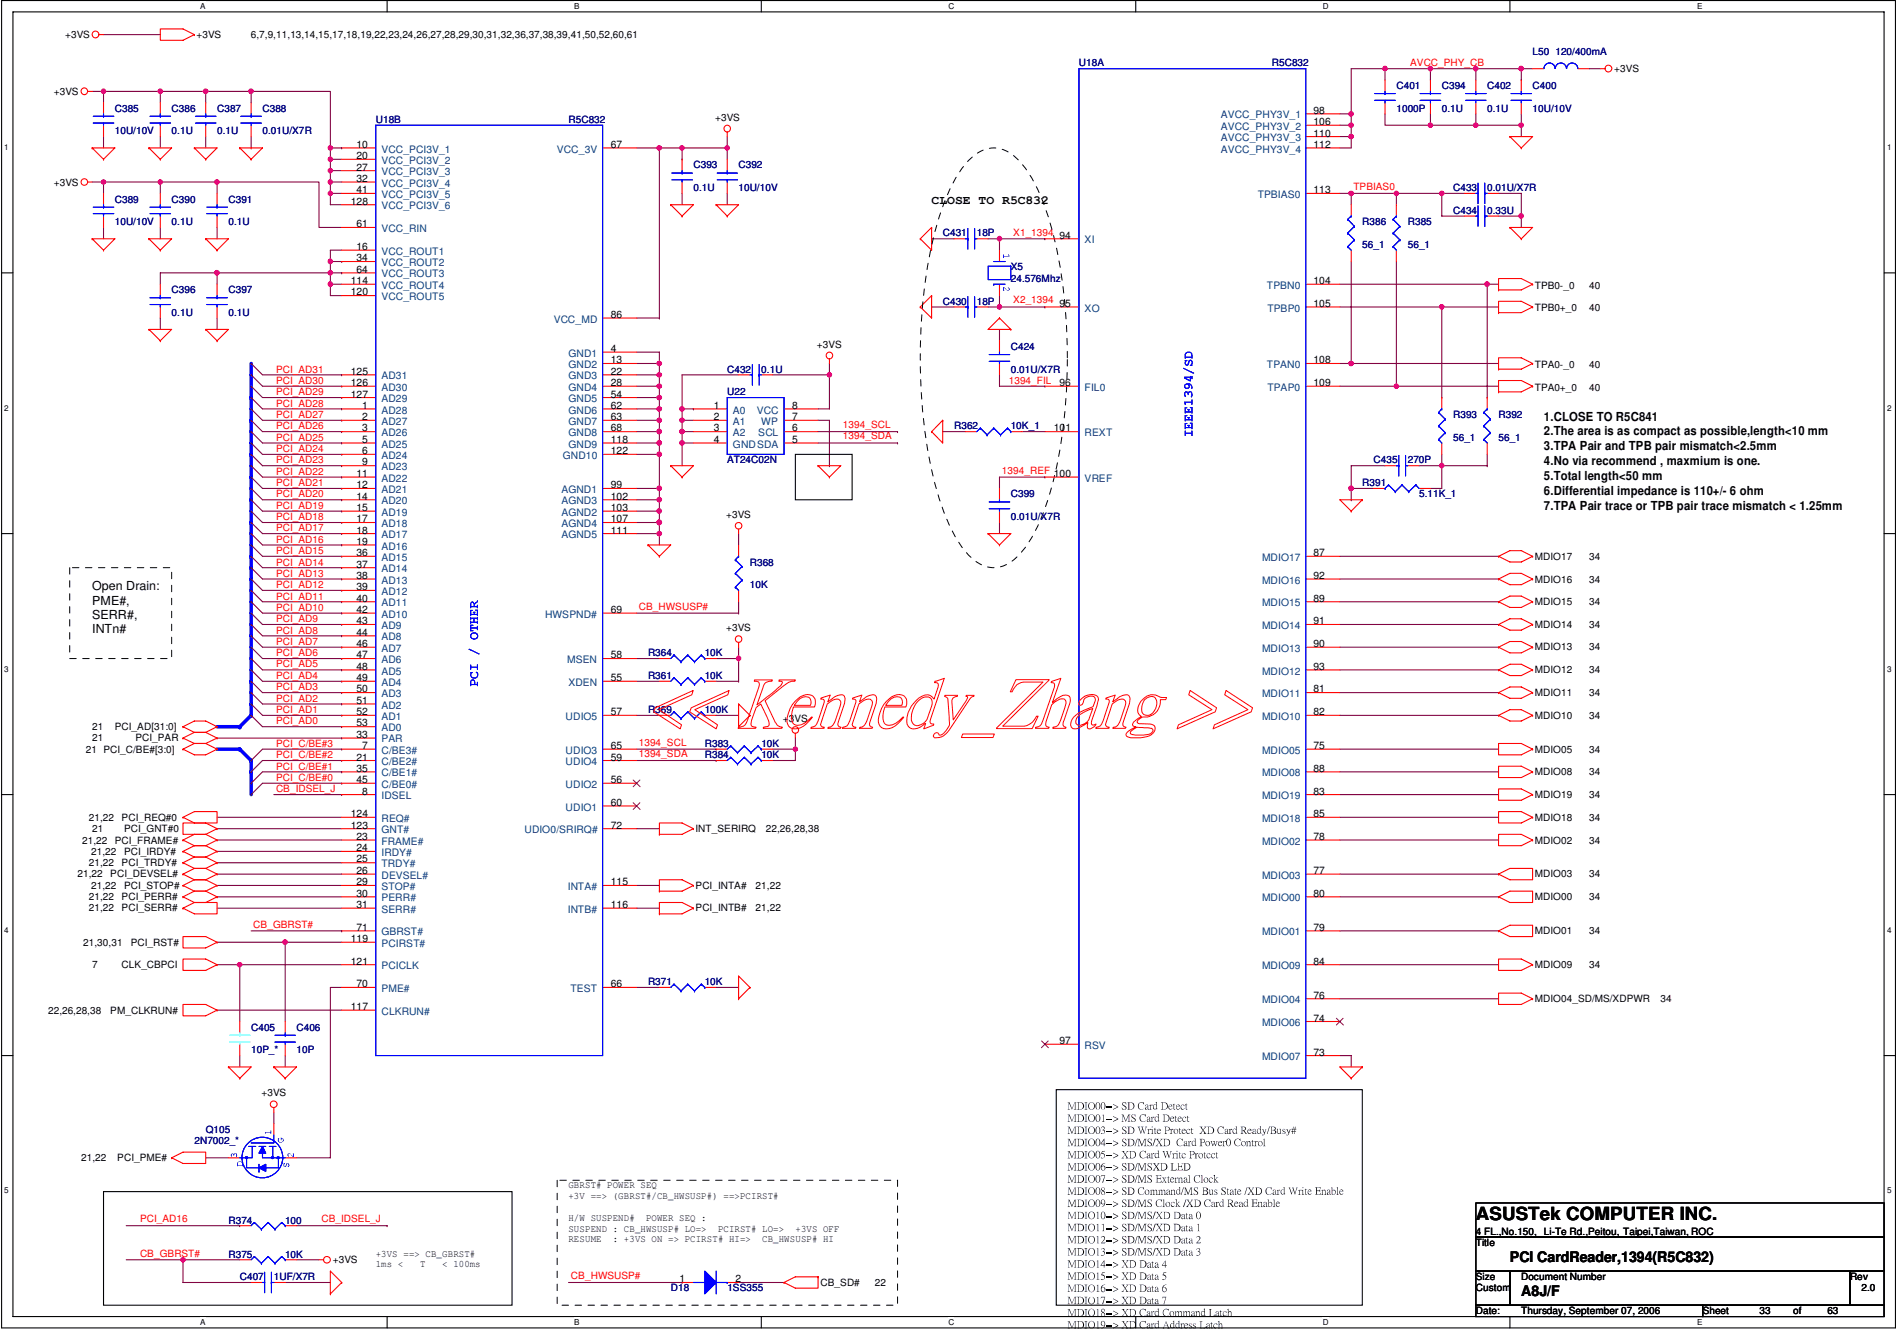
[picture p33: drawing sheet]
<svg xmlns="http://www.w3.org/2000/svg" width="297mm" height="210mm" viewBox="0 0 297 210" stroke-linecap="round" stroke-linejoin="round" font-family="sans-serif">
<defs><g id="words">
<text font-size="2.8" x="231.1" y="191">ASUSTek COMPUTER INC.</text>
<g font-size="2.3">
<text x="236.4" y="197.6">PCI CardReader,1394(R5C832)</text>
<text x="238.2" y="202.9">A8J/F</text>
</g>
<g font-size="1.9">
<text x="145.9" y="31.9">CLOSE TO R5C832</text>
<text x="241.8" y="65.8">1.CLOSE TO R5C841</text>
<text x="241.8" y="68.2">2.The area is as compact as possible,length&lt;10 mm</text>
<text x="241.8" y="70.5">3.TPA Pair and TPB pair mismatch&lt;2.5mm</text>
<text x="241.8" y="72.8">4.No via recommend , maxmium is one.</text>
<text x="241.8" y="75.1">5.Total length&lt;50 mm</text>
<text x="241.8" y="77.5">6.Differential impedance is 110+/- 6 ohm</text>
<text x="241.8" y="79.8">7.TPA Pair trace or TPB pair trace mismatch &lt; 1.25mm</text>
<text x="14.4" y="92.4">Open Drain:</text>
<text x="14.4" y="94.7">PME#,</text>
<text x="14.4" y="96.9">SERR#,</text>
<text x="14.4" y="99.1">INTn#</text>
</g>
<g font-size="1.6">
<text x="10.2" y="5.9">+3VS</text>
<text x="30.8" y="5.9">+3VS</text>
<text x="39.3" y="5.9">6,7,9,11,13,14,15,17,18,19,22,23,24,26,27,28,29,30,31,32,36,37,38,39,41,50,52,60,61</text>
<text x="252.8" y="11.3">+3VS</text>
<text x="8.4" y="14.8">+3VS</text>
<text x="205.7" y="17.8">98</text>
<text x="55.8" y="23.2">10</text>
<text x="95.6" y="23.2">67</text>
<text x="112" y="18.9">+3VS</text>
<text x="205.7" y="19.6">106</text>
<text x="205.7" y="21.4">110</text>
<text x="205.7" y="23.2">112</text>
<text x="8.4" y="29">+3VS</text>
<text x="55.8" y="24.9">20</text>
<text x="55.8" y="26.7">27</text>
<text x="55.8" y="28.5">32</text>
<text x="54.9" y="32">128</text>
<text x="55.8" y="35.6">61</text>
<text x="55.8" y="30.3">41</text>
<text x="205.7" y="30.3">113</text>
<text x="55.8" y="39.1">16</text>
<text x="55.8" y="40.9">34</text>
<text x="165.9" y="37.3">94</text>
<text x="54.9" y="44.4">114</text>
<text x="54.9" y="46.2">120</text>
<text x="55.8" y="42.7">64</text>
<text x="205.7" y="44.4">104</text>
<text x="240.3" y="45.2">TPB0-_0</text>
<text x="248.8" y="45.2">40</text>
<text x="95.6" y="49.8">86</text>
<text x="165.9" y="48">95</text>
<text x="205.7" y="48">105</text>
<text x="240.3" y="48.7">TPB0+_0</text>
<text x="248.8" y="48.7">40</text>
<text x="54.9" y="58.7">125</text>
<text x="95.6" y="55.1">4</text>
<text x="95.6" y="56.9">13</text>
<text x="95.6" y="58.7">22</text>
<text x="127.9" y="54.4">+3VS</text>
<text x="205.7" y="56.9">108</text>
<text x="240.3" y="57.6">TPA0-_0</text>
<text x="248.8" y="57.6">40</text>
<text x="54.9" y="62.2">127</text>
<text x="54.9" y="60.5">126</text>
<text x="56.7" y="65.8">2</text>
<text x="56.7" y="64">1</text>
<text x="95.6" y="60.5">28</text>
<text x="95.6" y="62.2">54</text>
<text x="95.6" y="64">62</text>
<text x="95.6" y="65.8">63</text>
<text x="111.8" y="64">1</text>
<text x="111.8" y="65.8">2</text>
<text x="124" y="64">8</text>
<text x="124" y="65.8">7</text>
<text x="165.9" y="60.5">96</text>
<text x="205.7" y="60.5">109</text>
<text x="240.3" y="61.2">TPA0+_0</text>
<text x="248.8" y="61.2">40</text>
<text x="56.7" y="71.1">6</text>
<text x="56.7" y="69.3">5</text>
<text x="56.7" y="67.5">3</text>
<text x="95.6" y="67.5">68</text>
<text x="95.6" y="69.3">118</text>
<text x="95.6" y="71.1">122</text>
<text x="111.8" y="67.5">3</text>
<text x="111.8" y="69.3">4</text>
<text x="124" y="67.5">6</text>
<text x="124" y="69.3">5</text>
<text x="165" y="67.5">101</text>
<text x="55.8" y="76.4">12</text>
<text x="55.8" y="74.6">11</text>
<text x="56.7" y="72.9">9</text>
<text x="95.6" y="76.4">99</text>
<text x="165" y="74.6">100</text>
<text x="55.8" y="83.5">18</text>
<text x="55.8" y="81.7">17</text>
<text x="55.8" y="80">15</text>
<text x="55.8" y="78.2">14</text>
<text x="95.6" y="80">103</text>
<text x="95.6" y="78.2">102</text>
<text x="95.6" y="81.7">107</text>
<text x="95.6" y="83.5">111</text>
<text x="113.7" y="81.1">+3VS</text>
<text x="55.8" y="88.9">37</text>
<text x="55.8" y="87.1">36</text>
<text x="55.8" y="85.3">19</text>
<text x="205.7" y="87.1">87</text>
<text x="240.3" y="87.6">MDIO17</text>
<text x="248.8" y="87.6">34</text>
<text x="55.8" y="96">42</text>
<text x="55.8" y="94.2">40</text>
<text x="55.8" y="92.4">39</text>
<text x="55.8" y="90.6">38</text>
<text x="95.6" y="96">69</text>
<text x="205.7" y="94.2">89</text>
<text x="205.7" y="90.6">92</text>
<text x="240.3" y="94.7">MDIO15</text>
<text x="240.3" y="91.2">MDIO16</text>
<text x="248.8" y="94.7">34</text>
<text x="248.8" y="91.2">34</text>
<text x="55.8" y="101.3">46</text>
<text x="55.8" y="99.5">44</text>
<text x="55.8" y="97.7">43</text>
<text x="113.7" y="98.8">+3VS</text>
<text x="205.7" y="101.3">90</text>
<text x="205.7" y="97.7">91</text>
<text x="240.3" y="101.8">MDIO13</text>
<text x="240.3" y="98.3">MDIO14</text>
<text x="248.8" y="101.8">34</text>
<text x="248.8" y="98.3">34</text>
<text x="55.8" y="106.6">49</text>
<text x="55.8" y="104.8">48</text>
<text x="55.8" y="103">47</text>
<text x="95.6" y="103">58</text>
<text x="95.6" y="106.6">55</text>
<text x="205.7" y="104.8">93</text>
<text x="240.3" y="105.4">MDIO12</text>
<text x="248.8" y="105.4">34</text>
<text x="55.8" y="113.7">53</text>
<text x="55.8" y="111.9">52</text>
<text x="55.8" y="110.2">51</text>
<text x="55.8" y="108.4">50</text>
<text x="95.6" y="111.9">57</text>
<text x="122.6" y="113">+3VS</text>
<text x="205.7" y="111.9">82</text>
<text x="205.7" y="108.4">81</text>
<text x="240.3" y="108.9">MDIO11</text>
<text x="240.3" y="112.5">MDIO10</text>
<text x="248.8" y="108.9">34</text>
<text x="248.8" y="112.5">34</text>
<text x="13.4" y="117.8">21 PCI_C/BE#[3:0]</text>
<text x="14.4" y="114.3">21</text>
<text x="14.4" y="116">21</text>
<text x="18" y="114.3">PCI_AD[31:0]</text>
<text x="21.2" y="116">PCI_PAR</text>
<text x="55.8" y="119">21</text>
<text x="55.8" y="115.5">33</text>
<text x="56.7" y="117.3">7</text>
<text x="95.6" y="119">59</text>
<text x="95.6" y="117.3">65</text>
<text x="205.7" y="117.3">75</text>
<text x="240.3" y="117.8">MDIO05</text>
<text x="248.8" y="117.8">34</text>
<text x="55.8" y="122.6">45</text>
<text x="55.8" y="120.8">35</text>
<text x="56.7" y="124.4">8</text>
<text x="95.6" y="122.6">56</text>
<text x="205.7" y="120.8">88</text>
<text x="205.7" y="124.4">83</text>
<text x="240.3" y="124.9">MDIO19</text>
<text x="240.3" y="121.4">MDIO08</text>
<text x="248.8" y="124.9">34</text>
<text x="248.8" y="121.4">34</text>
<text x="13.9" y="128.5">21,22</text>
<text x="14.4" y="130.3">21</text>
<text x="19" y="128.5">PCI_REQ#0</text>
<text x="19.4" y="130.3">PCI_GNT#0</text>
<text x="54.9" y="127.9">124</text>
<text x="54.9" y="129.7">123</text>
<text x="55.8" y="131.5">23</text>
<text x="95.6" y="129.7">72</text>
<text x="95.6" y="126.2">60</text>
<text x="108.9" y="130.3">INT_SERIRQ</text>
<text x="119.9" y="130.3">22,26,28,38</text>
<text x="205.7" y="131.5">78</text>
<text x="205.7" y="127.9">85</text>
<text x="240.3" y="128.5">MDIO18</text>
<text x="248.8" y="128.5">34</text>
<text x="12.1" y="137.3">21,22</text>
<text x="12.9" y="132">21,22</text>
<text x="13.9" y="135.6">21,22</text>
<text x="14.3" y="133.8">21,22</text>
<text x="17.3" y="137.3">PCI_DEVSEL#</text>
<text x="18" y="132">PCI_FRAME#</text>
<text x="19" y="135.6">PCI_TRDY#</text>
<text x="19.4" y="133.8">PCI_IRDY#</text>
<text x="55.8" y="136.8">26</text>
<text x="55.8" y="135">25</text>
<text x="55.8" y="133.2">24</text>
<text x="205.7" y="136.8">77</text>
<text x="240.3" y="132">MDIO02</text>
<text x="240.3" y="137.3">MDIO03</text>
<text x="248.8" y="132">34</text>
<text x="248.8" y="137.3">34</text>
<text x="13.9" y="140.9">21,22</text>
<text x="13.9" y="142.7">21,22</text>
<text x="14.3" y="139.1">21,22</text>
<text x="19" y="140.9">PCI_PERR#</text>
<text x="19" y="142.7">PCI_SERR#</text>
<text x="19.4" y="139.1">PCI_STOP#</text>
<text x="55.8" y="142.1">31</text>
<text x="55.8" y="140.3">30</text>
<text x="55.8" y="138.6">29</text>
<text x="95.6" y="138.6">115</text>
<text x="95.6" y="142.1">116</text>
<text x="108.9" y="139.1">PCI_INTA#</text>
<text x="108.9" y="142.7">PCI_INTB#</text>
<text x="118.3" y="139.1">21,22</text>
<text x="118.3" y="142.7">21,22</text>
<text x="205.7" y="140.3">80</text>
<text x="240.3" y="140.9">MDIO00</text>
<text x="248.8" y="140.9">34</text>
<text x="13" y="148">21,30,31</text>
<text x="20.5" y="148">PCI_RST#</text>
<text x="54.9" y="147.4">119</text>
<text x="55.8" y="145.7">71</text>
<text x="205.7" y="145.7">79</text>
<text x="240.3" y="146.2">MDIO01</text>
<text x="248.8" y="146.2">34</text>
<text x="14.4" y="151.6">7</text>
<text x="19" y="151.6">CLK_CBPCI</text>
<text x="54.9" y="151">121</text>
<text x="55.8" y="154.6">70</text>
<text x="95.6" y="154.6">66</text>
<text x="205.7" y="151">84</text>
<text x="240.3" y="151.6">MDIO09</text>
<text x="248.8" y="151.6">34</text>
<text x="7.5" y="158.7">22,26,28,38</text>
<text x="17.3" y="158.7">PM_CLKRUN#</text>
<text x="54.9" y="158.1">117</text>
<text x="205.7" y="156.3">76</text>
<text x="205.7" y="159.9">74</text>
<text x="240.3" y="156.9">MDIO04_SD/MS/XDPWR</text>
<text x="260" y="156.9">34</text>
<text x="165.9" y="163.4">97</text>
<text x="205.7" y="165.2">73</text>
<text x="40.9" y="171.6">+3VS</text>
<text x="12.7" y="181.7">21,22</text>
<text x="18.4" y="181.7">PCI_PME#</text>
<text x="89" y="186">GBRST# POWER SEQ</text>
<text x="89" y="187.7">+3V ==&gt; (GBRST#/CB_HWSUSP#) ==&gt;PCIRST#</text>
<text x="89" y="191.1">H/W SUSPEND#</text>
<text x="101.2" y="191.1">POWER SEQ :</text>
<text x="52.1" y="197.7">+3VS</text>
<text x="58.8" y="196.7">+3VS ==&gt; CB_GBRST#</text>
<text x="89" y="192.8">SUSPEND : CB_HWSUSP# LO=&gt;</text>
<text x="89" y="194.5">RESUME</text>
<text x="96" y="194.5">: +3VS ON =&gt; PCIRST# HI=&gt;</text>
<text x="112.4" y="192.8">PCIRST# LO=&gt;</text>
<text x="119.3" y="194.5">CB_HWSUSP# HI</text>
<text x="124.5" y="192.8">+3VS OFF</text>
<text x="231.1" y="195.1">Title</text>
<text x="231.1" y="193.3">4 FL.,No.150, Li-Te Rd.,Peitou, Taipei,Taiwan, ROC</text>
<text x="58.8" y="198.4">1ms &lt;</text>
<text x="65.8" y="198.4">T</text>
<text x="69.3" y="198.4">&lt; 100ms</text>
<text x="106.4" y="200.7">1</text>
<text x="115.1" y="200.7">2</text>
<text x="128.5" y="201.3">CB_SD#</text>
<text x="137" y="201.3">22</text>
<text x="231.1" y="200.4">Size</text>
<text x="231.1" y="202.1">Custom</text>
<text x="238.2" y="200.4">Document Number</text>
<text x="289.7" y="200.4">Rev</text>
<text x="291.5" y="202.1">2.0</text>
<text x="231.1" y="205.7">Date:</text>
<text x="238.2" y="205.7">Thursday, September 07, 2006</text>
<text x="266.6" y="205.7">Sheet</text>
<text x="275.5" y="205.7">33</text>
<text x="280.8" y="205.7">of</text>
<text x="286.2" y="205.7">63</text>
</g>
<g font-size="1.6" fill="#000080">
<text x="168.9" y="10.4">U18A</text>
<text x="199.1" y="10.4">R5C832</text>
<text x="240" y="8.6">L50 120/400mA</text>
<text x="18" y="17.5">C385</text>
<text x="26.9" y="17.5">C386</text>
<text x="34" y="17.5">C387</text>
<text x="41.1" y="17.5">C388</text>
<text x="218.6" y="13.9">C401</text>
<text x="218.6" y="17.5">1000P</text>
<text x="225.8" y="13.9">C394</text>
<text x="225.8" y="17.5">0.1U</text>
<text x="232.9" y="13.9">C402</text>
<text x="232.9" y="17.5">0.1U</text>
<text x="240" y="13.9">C400</text>
<text x="240" y="17.5">10U/10V</text>
<text x="18" y="21">10U/10V</text>
<text x="26.9" y="21">0.1U</text>
<text x="34" y="21">0.1U</text>
<text x="41.1" y="21">0.01U/X7R</text>
<text x="58.8" y="19.3">U18B</text>
<text x="89" y="19.3">R5C832</text>
<text x="108.6" y="26.4">C393</text>
<text x="108.6" y="29.9">0.1U</text>
<text x="115.7" y="26.4">C392</text>
<text x="115.7" y="29.9">10U/10V</text>
<text x="227.5" y="29.9">C433</text>
<text x="232.9" y="29.9">0.01U/X7R</text>
<text x="18" y="31.7">C389</text>
<text x="18" y="35.2">10U/10V</text>
<text x="26.9" y="31.7">C390</text>
<text x="26.9" y="35.2">0.1U</text>
<text x="35.8" y="31.7">C391</text>
<text x="35.8" y="35.2">0.1U</text>
<text x="213.3" y="35.2">R386</text>
<text x="220.4" y="35.2">R385</text>
<text x="227.5" y="33.4">C434</text>
<text x="232.9" y="33.4">0.33U</text>
<text x="147.6" y="37">C431</text>
<text x="152.9" y="37">18P</text>
<text x="213.3" y="38.8">56_1</text>
<text x="220.4" y="38.8">56_1</text>
<text x="26.9" y="45.9">C396</text>
<text x="35.8" y="45.9">C397</text>
<text x="147.6" y="47.7">C430</text>
<text x="152.9" y="47.7">18P</text>
<text x="158.3" y="42.3">X5</text>
<text x="158.3" y="44.1">24.576Mhz</text>
<text x="26.9" y="49.4">0.1U</text>
<text x="35.8" y="49.4">0.1U</text>
<text x="113.9" y="58.3">C432</text>
<text x="119.2" y="58.3">0.1U</text>
<text x="158.3" y="54.8">C424</text>
<text x="158.3" y="58.3">0.01U/X7R</text>
<text x="113.9" y="61.9">U22</text>
<text x="227.5" y="65.4">R393</text>
<text x="234.7" y="65.4">R392</text>
<text x="149.4" y="67.2">R362</text>
<text x="158.3" y="67.2">10K_1</text>
<text x="227.5" y="69">56_1</text>
<text x="234.7" y="69">56_1</text>
<text x="113.9" y="72.5">AT24C02N</text>
<text x="158.3" y="77.9">C399</text>
<text x="213.3" y="76.1">R391</text>
<text x="215.1" y="72.5">C435</text>
<text x="220.4" y="72.5">270P</text>
<text x="222.2" y="77.9">5.11K_1</text>
<text x="158.3" y="81.4">0.01U/X7R</text>
<text x="117.4" y="88.5">R368</text>
<text x="117.4" y="92.1">10K</text>
<text x="101.5" y="106.3">R361</text>
<text x="101.5" y="102.7">R364</text>
<text x="110.4" y="106.3">10K</text>
<text x="110.4" y="102.7">10K</text>
<text x="101.5" y="111.6">R369</text>
<text x="110.4" y="111.6">100K</text>
<text x="110.4" y="118.7">R384</text>
<text x="110.4" y="116.9">R383</text>
<text x="119.2" y="118.7">10K</text>
<text x="119.2" y="116.9">10K</text>
<text x="101.5" y="154.2">R371</text>
<text x="110.4" y="154.2">10K</text>
<text x="39.3" y="161.3">C405</text>
<text x="46.4" y="161.3">C406</text>
<text x="39.3" y="164.9">10P_*</text>
<text x="46.4" y="164.9">10P</text>
<text x="30.4" y="179.1">2N7002_*</text>
<text x="32.2" y="177.3">Q105</text>
<text x="35.8" y="191.5">R374</text>
<text x="44.7" y="191.5">100</text>
<text x="35.8" y="196.8">R375</text>
<text x="44.7" y="196.8">10K</text>
<text x="37.5" y="200.4">C407</text>
<text x="42.9" y="200.4">1UF/X7R</text>
<text x="105" y="202.1">D18</text>
<text x="113.9" y="202.1">1SS355</text>
</g>
<g font-size="1.6" fill="#f00">
<text x="220.8" y="10.4">AVCC_PHY_CB</text>
<text x="211.9" y="29.8">TPBIAS0</text>
<text x="158.7" y="37">X1_1394</text>
<text x="158.7" y="47.5">X2_1394</text>
<text x="43.2" y="58.3">PCI_AD31</text>
<text x="43.2" y="65.4">PCI_AD27</text>
<text x="43.2" y="61.9">PCI_AD29</text>
<text x="43.2" y="63.7">PCI_AD28</text>
<text x="43.2" y="60.1">PCI_AD30</text>
<text x="157.9" y="60.1">1394_FIL</text>
<text x="43.2" y="67.2">PCI_AD26</text>
<text x="43.2" y="70.7">PCI_AD24</text>
<text x="43.2" y="69">PCI_AD25</text>
<text x="132" y="67">1394_SCL</text>
<text x="132" y="68.8">1394_SDA</text>
<text x="43.2" y="72.5">PCI_AD23</text>
<text x="43.2" y="74.3">PCI_AD22</text>
<text x="43.2" y="77.9">PCI_AD20</text>
<text x="43.2" y="76.1">PCI_AD21</text>
<text x="156.9" y="74.1">1394_REF</text>
<text x="43.2" y="83.2">PCI_AD17</text>
<text x="43.2" y="79.6">PCI_AD19</text>
<text x="43.2" y="81.4">PCI_AD18</text>
<text x="43.2" y="86.7">PCI_AD15</text>
<text x="43.2" y="88.5">PCI_AD14</text>
<text x="43.2" y="85">PCI_AD16</text>
<text x="43.2" y="90.3">PCI_AD13</text>
<text x="43.2" y="95.6">PCI_AD10</text>
<text x="43.2" y="92.1">PCI_AD12</text>
<text x="43.2" y="93.9">PCI_AD11</text>
<text x="100" y="95.5">CB_HWSUSP#</text>
<text x="43.2" y="99.2">PCI_AD8</text>
<text x="43.2" y="97.4">PCI_AD9</text>
<text x="43.2" y="100.9">PCI_AD7</text>
<text x="43.2" y="102.7">PCI_AD6</text>
<text x="43.2" y="104.5">PCI_AD5</text>
<text x="43.2" y="106.3">PCI_AD4</text>
<text x="43.2" y="109.8">PCI_AD2</text>
<text x="43.2" y="108">PCI_AD3</text>
<text x="43.2" y="113.4">PCI_AD0</text>
<text x="43.2" y="111.6">PCI_AD1</text>
<text x="43.2" y="118.7">PCI_C/BE#2</text>
<text x="43.2" y="116.9">PCI_C/BE#3</text>
<text x="100" y="116.8">1394_SCL</text>
<text x="100" y="118.5">1394_SDA</text>
<text x="43.2" y="122.3">PCI_C/BE#0</text>
<text x="43.2" y="124">CB_IDSEL_J</text>
<text x="43.2" y="120.5">PCI_C/BE#1</text>
<text x="39.7" y="145.3">CB_GBRST#</text>
<text x="21.9" y="191.3">PCI_AD16</text>
<text x="50.3" y="191.3">CB_IDSEL_J</text>
<text x="21.9" y="196.7">CB_GBRST#</text>
<text x="89.4" y="200.2">CB_HWSUSP#</text>
</g>
<g font-size="1.6" fill="#004080">
<text x="59.7" y="23.9">VCC_PCI3V_1</text>
<text x="87.2" y="23.9">VCC_3V</text>
<text x="191.2" y="18.5">AVCC_PHY3V_1</text>
<text x="191.2" y="20.3">AVCC_PHY3V_2</text>
<text x="191.2" y="22.1">AVCC_PHY3V_3</text>
<text x="191.2" y="23.9">AVCC_PHY3V_4</text>
<text x="59.7" y="25.7">VCC_PCI3V_2</text>
<text x="59.7" y="27.4">VCC_PCI3V_3</text>
<text x="59.7" y="29.2">VCC_PCI3V_4</text>
<text x="59.7" y="31">VCC_PCI3V_5</text>
<text x="59.7" y="32.8">VCC_PCI3V_6</text>
<text x="196.9" y="31">TPBIAS0</text>
<text x="59.7" y="39.9">VCC_ROUT1</text>
<text x="59.7" y="41.7">VCC_ROUT2</text>
<text x="59.7" y="36.3">VCC_RIN</text>
<text x="169.8" y="38.1">XI</text>
<text x="59.7" y="43.4">VCC_ROUT3</text>
<text x="59.7" y="45.2">VCC_ROUT4</text>
<text x="59.7" y="47">VCC_ROUT5</text>
<text x="198.4" y="45.2">TPBN0</text>
<text x="86.7" y="50.5">VCC_MD</text>
<text x="169.8" y="48.8">XO</text>
<text x="198.5" y="48.8">TPBP0</text>
<text x="59.7" y="59.4">AD31</text>
<text x="89" y="55.8">GND1</text>
<text x="89" y="57.6">GND2</text>
<text x="89" y="59.4">GND3</text>
<text x="198.4" y="57.6">TPAN0</text>
<text x="59.7" y="64.7">AD28</text>
<text x="59.7" y="62.9">AD29</text>
<text x="59.7" y="61.2">AD30</text>
<text x="89" y="61.2">GND4</text>
<text x="89" y="62.9">GND5</text>
<text x="89" y="64.7">GND6</text>
<text x="114.8" y="64.7">A0</text>
<text x="118.5" y="64.7">VCC</text>
<text x="169.8" y="61.2">FIL0</text>
<text x="198.5" y="61.2">TPAP0</text>
<text x="59.7" y="71.8">AD24</text>
<text x="59.7" y="70.1">AD25</text>
<text x="59.7" y="68.3">AD26</text>
<text x="59.7" y="66.5">AD27</text>
<text x="88.1" y="71.8">GND10</text>
<text x="89" y="66.5">GND7</text>
<text x="89" y="68.3">GND8</text>
<text x="89" y="70.1">GND9</text>
<text x="114.8" y="66.5">A1</text>
<text x="114.8" y="68.3">A2</text>
<text x="114.8" y="70.1">GNDSDA</text>
<text x="118.7" y="68.3">SCL</text>
<text x="119.2" y="66.5">WP</text>
<text x="169.8" y="68.3">REXT</text>
<text x="59.7" y="77.2">AD21</text>
<text x="59.7" y="75.4">AD22</text>
<text x="59.7" y="73.6">AD23</text>
<text x="87.9" y="77.2">AGND1</text>
<text x="169.8" y="75.4">VREF</text>
<text x="59.7" y="82.5">AD18</text>
<text x="59.7" y="80.7">AD19</text>
<text x="59.7" y="79">AD20</text>
<text x="87.9" y="80.7">AGND2</text>
<text x="87.9" y="79">AGND3</text>
<text x="87.9" y="82.5">AGND4</text>
<text x="59.7" y="89.6">AD14</text>
<text x="59.7" y="87.8">AD15</text>
<text x="59.7" y="86">AD16</text>
<text x="59.7" y="84.2">AD17</text>
<text x="87.9" y="84.2">AGND5</text>
<text x="197.6" y="87.8">MDIO17</text>
<text x="59.7" y="94.9">AD11</text>
<text x="59.7" y="93.1">AD12</text>
<text x="59.7" y="91.4">AD13</text>
<text x="197.6" y="94.9">MDIO15</text>
<text x="197.6" y="91.4">MDIO16</text>
<text x="59.7" y="100.2">AD8</text>
<text x="59.7" y="98.5">AD9</text>
<text x="59.7" y="96.7">AD10</text>
<text x="85.3" y="96.7">HWSPND#</text>
<text x="197.6" y="98.5">MDIO14</text>
<text x="59.7" y="107.4">AD4</text>
<text x="59.7" y="105.6">AD5</text>
<text x="59.7" y="103.8">AD6</text>
<text x="59.7" y="102">AD7</text>
<text x="88.8" y="103.8">MSEN</text>
<text x="89" y="107.4">XDEN</text>
<text x="197.6" y="102">MDIO13</text>
<text x="197.6" y="105.6">MDIO12</text>
<text x="59.7" y="112.7">AD1</text>
<text x="59.7" y="110.9">AD2</text>
<text x="59.7" y="109.1">AD3</text>
<text x="88.6" y="112.7">UDIO5</text>
<text x="197.6" y="112.7">MDIO10</text>
<text x="197.6" y="109.1">MDIO11</text>
<text x="59.7" y="119.8">C/BE2#</text>
<text x="59.7" y="118">C/BE3#</text>
<text x="59.7" y="114.5">AD0</text>
<text x="59.7" y="116.2">PAR</text>
<text x="88.6" y="119.8">UDIO4</text>
<text x="88.6" y="118">UDIO3</text>
<text x="197.6" y="118">MDIO05</text>
<text x="59.7" y="123.3">C/BE0#</text>
<text x="59.7" y="121.5">C/BE1#</text>
<text x="59.7" y="125.1">IDSEL</text>
<text x="88.6" y="123.3">UDIO2</text>
<text x="197.6" y="121.5">MDIO08</text>
<text x="197.6" y="125.1">MDIO19</text>
<text x="59.7" y="128.7">REQ#</text>
<text x="59.7" y="130.4">GNT#</text>
<text x="82.1" y="130.4">UDIO0/SRIRQ#</text>
<text x="88.6" y="126.9">UDIO1</text>
<text x="197.6" y="128.7">MDIO18</text>
<text x="59.7" y="137.5">DEVSEL#</text>
<text x="59.7" y="135.8">TRDY#</text>
<text x="59.7" y="134">IRDY#</text>
<text x="59.7" y="132.2">FRAME#</text>
<text x="197.6" y="137.5">MDIO03</text>
<text x="197.6" y="132.2">MDIO02</text>
<text x="59.7" y="142.9">SERR#</text>
<text x="59.7" y="141.1">PERR#</text>
<text x="59.7" y="139.3">STOP#</text>
<text x="88.9" y="139.3">INTA#</text>
<text x="88.9" y="142.9">INTB#</text>
<text x="197.6" y="141.1">MDIO00</text>
<text x="59.7" y="148.2">PCIRST#</text>
<text x="59.7" y="146.4">GBRST#</text>
<text x="197.6" y="146.4">MDIO01</text>
<text x="59.7" y="155.3">PME#</text>
<text x="59.7" y="151.7">PCICLK</text>
<text x="89.3" y="155.3">TEST</text>
<text x="197.6" y="151.7">MDIO09</text>
<text x="59.7" y="158.8">CLKRUN#</text>
<text x="197.6" y="157.1">MDIO04</text>
<text x="197.6" y="160.6">MDIO06</text>
<text x="169.8" y="164.2">RSV</text>
<text x="197.6" y="165.9">MDIO07</text>
</g>
<g font-size="1.3">
<text x="31.3" y="1.4">A</text>
<text x="89.9" y="1.4">B</text>
<text x="148.5" y="1.4">C</text>
<text x="207.1" y="1.4">D</text>
<text x="265.7" y="1.4">E</text>
<text x=".7" y="23.4">1</text>
<text x="295.5" y="23.4">1</text>
<text x=".7" y="64.3">2</text>
<text x="295.5" y="64.3">2</text>
<text x=".7" y="105.1">3</text>
<text x="295.5" y="105.1">3</text>
<text x=".7" y="146">4</text>
<text x="295.5" y="146">4</text>
<text x=".7" y="186.8">5</text>
<text x="295.5" y="186.8">5</text>
<text x="31.3" y="207.4">A</text>
<text x="89.9" y="207.4">B</text>
<text x="148.5" y="207.4">C</text>
<text x="207.1" y="207.4">D</text>
<text x="265.7" y="207.4">E</text>
</g>
</g></defs>
<path d="M.3 .1h296.5v207.8h-296.5zM2 1.9h293v204.2h-293z" fill="none" stroke="#000" stroke-width=".17"/>
<g fill="#fff">
<path d="M31.3 .3h.9v1.4h-.9z"/>
<path d="M31.3 206.2h.9v1.5h-.9z"/>
</g>
<path d="M60.6 .1v1.8M60.6 206.1v1.8" fill="none" stroke="#000" stroke-width=".17"/>
<g fill="#fff">
<path d="M89.9 .3h.9v1.4h-.9z"/>
<path d="M89.9 206.2h.9v1.5h-.9z"/>
</g>
<path d="M119.2 .1v1.8M119.2 206.1v1.8" fill="none" stroke="#000" stroke-width=".17"/>
<g fill="#fff">
<path d="M148.5 .3h.9v1.4h-.9z"/>
<path d="M148.5 206.2h.9v1.5h-.9z"/>
</g>
<path d="M177.8 .1v1.8M177.8 206.1v1.8" fill="none" stroke="#000" stroke-width=".17"/>
<g fill="#fff">
<path d="M207.1 .3h1v1.4h-1z"/>
<path d="M207.1 206.2h1v1.5h-1z"/>
</g>
<path d="M236.4 .1v1.8M236.4 206.1v1.8" fill="none" stroke="#000" stroke-width=".17"/>
<g fill="#fff">
<path d="M265.7 .3h.9v1.4h-.9z"/>
<path d="M265.7 206.2h.9v1.5h-.9z"/>
<path d="M.7 22.3h.7v1.4h-.7z"/>
<path d="M295.4 22.3h.8v1.4h-.8z"/>
<path d="M.7 63.1h.7v1.5h-.7z"/>
<path d="M295.4 63.1h.8v1.5h-.8z"/>
</g>
<path d="M.3 42.7h1.7M295 42.7h1.8" fill="none" stroke="#000" stroke-width=".17"/>
<g fill="#fff">
<path d="M.7 103.9h.7v1.5h-.7z"/>
<path d="M295.4 103.9h.8v1.5h-.8z"/>
</g>
<path d="M.3 83.5h1.7M295 83.5h1.8" fill="none" stroke="#000" stroke-width=".17"/>
<g fill="#fff">
<path d="M.7 144.8h.7v1.5h-.7z"/>
<path d="M295.4 144.8h.8v1.5h-.8z"/>
</g>
<path d="M.3 124.4h1.7M295 124.4h1.8" fill="none" stroke="#000" stroke-width=".17"/>
<g fill="#fff">
<path d="M.7 185.6h.7v1.5h-.7z"/>
<path d="M295.4 185.6h.8v1.5h-.8z"/>
</g>
<path d="M.3 165.2h1.7M295 165.2h1.8" fill="none" stroke="#000" stroke-width=".17"/>
<path d="M34 131.5h19.5M34 138.6h19.5M34 142.2h19.5M34 147.5h10.7M44.7 147.5h.1M37.5 165.2v1.8" fill="none" stroke="#800040" stroke-width=".17"/>
<circle cx="44.6" cy="147.5" r=".36" fill="#f0f"/>
<circle cx="44.6" cy="147.5" r=".36" fill="none" stroke="#f0f" stroke-width=".17"/>
<path d="M34 129.7h19.5M34 136.8h19.5M34 133.3h19.5M34 127.9h19.5M34 140.4h19.5M34 158.1h19.5M34 151h3.5M37.5 151h.1M39.3 145.7h14.2M53.5 145.7h.1M32.2 181.2h3.6" fill="none" stroke="#800040" stroke-width=".17"/>
<circle cx="37.5" cy="151" r=".35" fill="#f0f"/>
<circle cx="37.5" cy="151" r=".35" fill="none" stroke="#f0f" stroke-width=".17"/>
<path d="M115.7 94.2v1.8M34 135h19.5M19.8 197.2h8.9M28.7 197.2h.1" fill="none" stroke="#800040" stroke-width=".17"/>
<circle cx="28.7" cy="197.2" r=".34" fill="#f0f"/>
<circle cx="28.7" cy="197.2" r=".34" fill="none" stroke="#f0f" stroke-width=".17"/>
<g fill="none" stroke="#800040" stroke-width=".17">
<path d="M25.1 14.3h7.1M32.2 14.3h.1M32.2 14.3v1.8M106.8 30.3v1.7M99.7 96h16M115.7 96h.1M34 115.5h19.5M41.1 119h12.4M41.1 117.3h12.4M53.5 119h.1M53.5 115.5h.1M53.5 117.3h.1"/>
<path d="M99.7 112h3.5M41.1 122.6h12.4M41.1 120.8h12.4M42.9 124.4h10.6M53.5 122.6h.1M53.5 124.4h.1M53.5 120.8h.1M53.5 151h-16v8.9M53.5 147.5h-8.8v12.4M44.7 165.2v1.8M37.5 197.2h-8.8v3.5h10.6M46.4 197.2h3.5"/>
<path d="M44.7 200.7h7"/>
</g>
<path d="M34 117.3h3.5M37.5 117.3h.1" fill="none" stroke="#00f" stroke-width=".55"/>
<circle cx="32.2" cy="14.3" r=".36" fill="#f0f"/>
<circle cx="32.2" cy="14.3" r=".36" fill="none" stroke="#f0f" stroke-width=".17"/>
<path d="M25.1 14.3v1.8M16.2 28.5v1.8M34 28.5h.1M34 28.5h-8.9v1.8" fill="none" stroke="#800040" stroke-width=".17"/>
<circle cx="25.1" cy="28.5" r=".34" fill="#f0f"/>
<circle cx="25.1" cy="28.5" r=".34" fill="none" stroke="#f0f" stroke-width=".17"/>
<circle cx="34" cy="28.5" r=".35" fill="#f0f"/>
<circle cx="34" cy="28.5" r=".35" fill="none" stroke="#f0f" stroke-width=".17"/>
<path d="M16.2 28.5h8.9M25.1 28.5h.1M25.1 35.6v1.8M34 28.5v1.8M34 35.6v1.8" fill="none" stroke="#800040" stroke-width=".17"/>
<circle cx="16.2" cy="28.5" r=".34" fill="#f0f"/>
<circle cx="16.2" cy="28.5" r=".34" fill="none" stroke="#f0f" stroke-width=".17"/>
<path d="M34 113.7h3.5M37.5 113.7h.1M37.5 117.3l1.8 1.7M39.3 119h.1M39.3 119v5.4M39.3 120.8h.1" fill="none" stroke="#00f" stroke-width=".55"/>
<g fill="none" stroke="#800040" stroke-width=".17">
<path d="M39.3 14.3v1.8M14.4 28.5h1.8M16.2 21.4v1.8M16.2 35.6v1.8M25.1 21.4v1.8M32.2 21.4v1.8M39.3 23.2h.1M39.3 21.4v1.8M113.9 30.3v1.7M34 42.7h.1M34 42.7h-8.9v1.8M34 42.7v1.8"/>
<path d="M115.7 83.5v1.8M112.1 112h3.6M19.8 191.9h17.7M37.5 191.9h.1M46.4 191.9h14.2M60.6 191.9h.1M89 200.7h17.8M106.8 200.7h.1M115.7 200.7h7.1"/>
</g>
<circle cx="34" cy="42.7" r=".36" fill="#f0f"/>
<circle cx="34" cy="42.7" r=".36" fill="none" stroke="#f0f" stroke-width=".17"/>
<path d="M32.2 14.3h7.1M39.3 14.3h.1M25.1 49.8v1.8M34 49.8v1.8" fill="none" stroke="#800040" stroke-width=".17"/>
<circle cx="39.3" cy="14.3" r=".36" fill="#f0f"/>
<circle cx="39.3" cy="14.3" r=".36" fill="none" stroke="#f0f" stroke-width=".17"/>
<g fill="none" stroke="#00f" stroke-width=".55">
<path d="M39.3 56.9v55.1M39.3 74.7h.1M39.3 71.1h.1M39.3 65.8h.1M39.3 78.2h.1M39.3 62.2h.1M39.3 88.9h.1M39.3 81.8h.1M39.3 87.1h.1M39.3 90.6h.1M37.5 113.7h.1M39.3 112h.1"/>
<path d="M39.3 110.2h.1M39.3 106.6h.1M39.3 112l-1.8 1.7"/>
</g>
<g fill="none" stroke="#800040" stroke-width=".17">
<path d="M16.2 14.3v1.8M51.7 23.2h1.8M53.5 23.2h.1M106.8 24.9h.1M106.8 23.2v1.7M41.1 58.7h12.4M53.5 58.7h.1M41.1 67.6h12.4M41.1 71.1h12.4M41.1 72.9h12.4M41.1 65.8h12.4M41.1 69.3h12.4"/>
<path d="M41.1 62.2h12.4M41.1 74.7h12.4M41.1 78.2h12.4M41.1 64h12.4M41.1 76.5h12.4M41.1 60.5h12.4M53.5 67.6h.1M53.5 71.1h.1M53.5 72.9h.1M53.5 65.8h.1M53.5 69.3h.1M53.5 62.2h.1"/>
<path d="M53.5 74.7h.1M53.5 78.2h.1M53.5 64h.1M53.5 76.5h.1M53.5 60.5h.1M41.1 99.5h12.4M41.1 83.5h12.4M41.1 90.6h12.4M41.1 87.1h12.4M41.1 80h12.4M41.1 97.7h12.4M41.1 96h12.4"/>
<path d="M41.1 81.8h12.4M41.1 88.9h12.4M41.1 92.4h12.4M41.1 85.3h12.4M41.1 94.2h12.4M53.5 99.5h.1M53.5 83.5h.1M53.5 90.6h.1M53.5 87.1h.1M53.5 80h.1M53.5 97.7h.1M53.5 96h.1"/>
<path d="M53.5 81.8h.1M53.5 88.9h.1M53.5 92.4h.1M53.5 85.3h.1M53.5 94.2h.1M41.1 103.1h12.4M41.1 104.9h12.4M41.1 110.2h12.4M41.1 108.4h12.4M41.1 106.6h12.4M41.1 101.3h12.4M41.1 113.7h12.4"/>
<path d="M41.1 112h12.4M53.5 103.1h.1M53.5 104.9h.1M53.5 110.2h.1M53.5 108.4h.1M53.5 106.6h.1M53.5 101.3h.1M53.5 113.7h.1M53.5 112h.1"/>
</g>
<circle cx="51.7" cy="23.2" r=".34" fill="#f0f"/>
<circle cx="51.7" cy="23.2" r=".34" fill="none" stroke="#f0f" stroke-width=".17"/>
<path d="M51.7 24.9h.1M51.7 24.9h1.8M51.7 26.7h1.8M51.7 28.5h1.8M51.7 23.2v1.7M53.5 30.3h-1.8v1.7h1.8" fill="none" stroke="#800040" stroke-width=".17"/>
<circle cx="51.7" cy="24.9" r=".34" fill="#f0f"/>
<circle cx="51.7" cy="24.9" r=".34" fill="none" stroke="#f0f" stroke-width=".17"/>
<path d="M51.7 28.5h.1M51.7 26.7v1.8" fill="none" stroke="#800040" stroke-width=".17"/>
<circle cx="51.7" cy="28.5" r=".34" fill="#f0f"/>
<circle cx="51.7" cy="28.5" r=".34" fill="none" stroke="#f0f" stroke-width=".17"/>
<path d="M51.7 30.3h.1M51.7 28.5v1.8" fill="none" stroke="#800040" stroke-width=".17"/>
<circle cx="51.7" cy="30.3" r=".34" fill="#f0f"/>
<circle cx="51.7" cy="30.3" r=".34" fill="none" stroke="#f0f" stroke-width=".17"/>
<path d="M14.4 14.3h1.8M16.2 14.3h.1M39.3 14.3h12.4v8.9" fill="none" stroke="#800040" stroke-width=".17"/>
<circle cx="16.2" cy="14.3" r=".35" fill="#f0f"/>
<circle cx="16.2" cy="14.3" r=".35" fill="none" stroke="#f0f" stroke-width=".17"/>
<path d="M16.2 14.3h8.9M25.1 14.3h.1" fill="none" stroke="#800040" stroke-width=".17"/>
<circle cx="25.1" cy="14.3" r=".35" fill="#f0f"/>
<circle cx="25.1" cy="14.3" r=".35" fill="none" stroke="#f0f" stroke-width=".17"/>
<path d="M34 28.5h15.9v7.1h3.6M51.7 39.2h1.8M51.7 40.9h1.8M53.5 40.9h.1" fill="none" stroke="#800040" stroke-width=".17"/>
<circle cx="51.7" cy="40.9" r=".35" fill="#f0f"/>
<circle cx="51.7" cy="40.9" r=".35" fill="none" stroke="#f0f" stroke-width=".17"/>
<path d="M51.7 42.7h1.8M53.5 42.7h.1" fill="none" stroke="#800040" stroke-width=".17"/>
<circle cx="51.7" cy="42.7" r=".35" fill="#f0f"/>
<circle cx="51.7" cy="42.7" r=".35" fill="none" stroke="#f0f" stroke-width=".17"/>
<path d="M51.7 39.2v5.3M51.7 44.5h.1M51.7 44.5h1.8M51.7 46.3h1.8" fill="none" stroke="#800040" stroke-width=".17"/>
<circle cx="51.7" cy="44.5" r=".35" fill="#f0f"/>
<circle cx="51.7" cy="44.5" r=".35" fill="none" stroke="#f0f" stroke-width=".17"/>
<path d="M106.8 23.2h7.1M113.9 23.2h.1M34 42.7h17.7M51.7 44.5v1.8" fill="none" stroke="#800040" stroke-width=".17"/>
<circle cx="106.8" cy="23.2" r=".35" fill="#f0f"/>
<circle cx="106.8" cy="23.2" r=".35" fill="none" stroke="#f0f" stroke-width=".17"/>
<circle cx="113.9" cy="23.2" r=".34" fill="#f0f"/>
<circle cx="113.9" cy="23.2" r=".34" fill="none" stroke="#f0f" stroke-width=".17"/>
<g fill="none" stroke="#800040" stroke-width=".17">
<path d="M99.7 23.2h3.5M99.7 49.8h3.5M99.7 55.1h3.5v1.8M99.7 56.9h3.5M99.7 58.7h3.5M103.2 56.9h.1M99.7 60.5h3.5M99.7 62.2h3.5M99.7 64h3.5M99.7 65.8h3.5M99.7 67.6h3.5M99.7 69.3h3.5"/>
<path d="M99.7 71.1h3.5"/>
</g>
<circle cx="103.2" cy="56.9" r=".35" fill="#f0f"/>
<circle cx="103.2" cy="56.9" r=".35" fill="none" stroke="#f0f" stroke-width=".17"/>
<path d="M103.2 58.7v1.8M103.2 60.5h.1" fill="none" stroke="#800040" stroke-width=".17"/>
<circle cx="103.2" cy="60.4" r=".35" fill="#f0f"/>
<circle cx="103.2" cy="60.4" r=".35" fill="none" stroke="#f0f" stroke-width=".17"/>
<path d="M103.2 62.2h.1M103.2 60.5v1.7" fill="none" stroke="#800040" stroke-width=".17"/>
<circle cx="103.2" cy="62.2" r=".35" fill="#f0f"/>
<circle cx="103.2" cy="62.2" r=".35" fill="none" stroke="#f0f" stroke-width=".17"/>
<path d="M103.2 64h.1M103.2 62.2v1.8" fill="none" stroke="#800040" stroke-width=".17"/>
<circle cx="103.2" cy="64" r=".35" fill="#f0f"/>
<circle cx="103.2" cy="64" r=".35" fill="none" stroke="#f0f" stroke-width=".17"/>
<path d="M103.2 65.8h.1M103.2 64v1.8" fill="none" stroke="#800040" stroke-width=".17"/>
<circle cx="103.2" cy="65.8" r=".35" fill="#f0f"/>
<circle cx="103.2" cy="65.8" r=".35" fill="none" stroke="#f0f" stroke-width=".17"/>
<path d="M103.2 67.6h.1M103.2 65.8v1.8" fill="none" stroke="#800040" stroke-width=".17"/>
<circle cx="103.2" cy="67.5" r=".36" fill="#f0f"/>
<circle cx="103.2" cy="67.5" r=".36" fill="none" stroke="#f0f" stroke-width=".17"/>
<path d="M103.2 69.3h.1M103.2 67.6v1.7" fill="none" stroke="#800040" stroke-width=".17"/>
<circle cx="103.2" cy="69.3" r=".36" fill="#f0f"/>
<circle cx="103.2" cy="69.3" r=".36" fill="none" stroke="#f0f" stroke-width=".17"/>
<path d="M103.2 23.2v26.6M103.2 49.8h.1M103.2 83.5v1.8" fill="none" stroke="#800040" stroke-width=".17"/>
<circle cx="103.2" cy="23.2" r=".35" fill="#f0f"/>
<circle cx="103.2" cy="23.2" r=".35" fill="none" stroke="#f0f" stroke-width=".17"/>
<path d="M103.2 71.1h.1M103.2 69.3v1.8" fill="none" stroke="#800040" stroke-width=".17"/>
<circle cx="103.2" cy="71.1" r=".36" fill="#f0f"/>
<circle cx="103.2" cy="71.1" r=".36" fill="none" stroke="#f0f" stroke-width=".17"/>
<path d="M99.7 76.5h3.5M99.7 78.2h3.5M103.2 76.5h.1M103.2 71.1v5.4" fill="none" stroke="#800040" stroke-width=".17"/>
<circle cx="103.2" cy="76.4" r=".36" fill="#f0f"/>
<circle cx="103.2" cy="76.4" r=".36" fill="none" stroke="#f0f" stroke-width=".17"/>
<path d="M103.2 78.2v1.8M99.7 80h3.5M103.2 80h.1" fill="none" stroke="#800040" stroke-width=".17"/>
<circle cx="103.2" cy="80" r=".36" fill="#f0f"/>
<circle cx="103.2" cy="80" r=".36" fill="none" stroke="#f0f" stroke-width=".17"/>
<path d="M99.7 81.8h3.5M103.2 81.8h.1M103.2 80v1.8" fill="none" stroke="#800040" stroke-width=".17"/>
<circle cx="103.2" cy="81.8" r=".36" fill="#f0f"/>
<circle cx="103.2" cy="81.8" r=".36" fill="none" stroke="#f0f" stroke-width=".17"/>
<path d="M103.2 78.2h.1M103.2 76.5v1.7" fill="none" stroke="#800040" stroke-width=".17"/>
<circle cx="103.2" cy="78.2" r=".36" fill="#f0f"/>
<circle cx="103.2" cy="78.2" r=".36" fill="none" stroke="#f0f" stroke-width=".17"/>
<path d="M99.7 83.5h3.5M103.2 83.5h.1M103.2 81.8v1.7" fill="none" stroke="#800040" stroke-width=".17"/>
<circle cx="103.2" cy="81.8" r=".36" fill="#f0f"/>
<circle cx="103.2" cy="81.8" r=".36" fill="none" stroke="#f0f" stroke-width=".17"/>
<circle cx="103.2" cy="83.5" r=".35" fill="#f0f"/>
<circle cx="103.2" cy="83.5" r=".35" fill="none" stroke="#f0f" stroke-width=".17"/>
<g fill="none" stroke="#800040" stroke-width=".17">
<path d="M103.2 23.2h3.6M113.9 21.4v3.5M106.8 64h1.8M108.6 64h.1M128.1 67.6h12.4M128.1 69.3h12.4M140.5 67.6h.1M140.5 69.3h.1M99.7 117.3h12.4M99.7 119h12.4M112.1 117.3h.1M112.1 119h.1"/>
<path d="M99.7 138.6h3.5M99.7 129.7h3.5M99.7 142.2h3.5"/>
</g>
<circle cx="106.8" cy="64" r=".35" fill="#f0f"/>
<circle cx="106.8" cy="64" r=".35" fill="none" stroke="#f0f" stroke-width=".17"/>
<path d="M106.8 58.7v5.3M106.8 69.3h.1M106.8 65.8h1.8M106.8 69.3h1.8M108.6 67.6h-1.8v5.3" fill="none" stroke="#800040" stroke-width=".17"/>
<circle cx="106.8" cy="69.3" r=".36" fill="#f0f"/>
<circle cx="106.8" cy="69.3" r=".36" fill="none" stroke="#f0f" stroke-width=".17"/>
<path d="M106.8 58.7h8.9M121 58.7h8.9M129.9 58.7h.1" fill="none" stroke="#800040" stroke-width=".17"/>
<circle cx="129.9" cy="58.7" r=".34" fill="#f0f"/>
<circle cx="129.9" cy="58.7" r=".34" fill="none" stroke="#f0f" stroke-width=".17"/>
<path d="M129.9 56.9v7.1h-1.8M128.1 65.8h1.8M121 117.3h3.5M121 119h3.5M124.5 117.3h.1M124.5 115.5v1.8" fill="none" stroke="#800040" stroke-width=".17"/>
<circle cx="124.5" cy="117.3" r=".34" fill="#f0f"/>
<circle cx="124.5" cy="117.3" r=".34" fill="none" stroke="#f0f" stroke-width=".17"/>
<path d="M99.7 106.6h3.5M99.7 103.1h3.5M112.1 103.1h3.6v3.5M115.7 106.6h.1M115.7 101.3v1.8M124.5 117.3v1.7" fill="none" stroke="#800040" stroke-width=".17"/>
<circle cx="115.6" cy="103.1" r=".35" fill="#f0f"/>
<circle cx="115.6" cy="103.1" r=".35" fill="none" stroke="#f0f" stroke-width=".17"/>
<path d="M106.8 65.8h.1M106.8 64v1.8M112.1 106.6h3.6" fill="none" stroke="#800040" stroke-width=".17"/>
<circle cx="106.8" cy="65.8" r=".35" fill="#f0f"/>
<circle cx="106.8" cy="65.8" r=".35" fill="none" stroke="#f0f" stroke-width=".17"/>
<path d="M106.8 67.6h.1M106.8 65.8v1.8" fill="none" stroke="#800040" stroke-width=".17"/>
<circle cx="106.8" cy="67.5" r=".36" fill="#f0f"/>
<circle cx="106.8" cy="67.5" r=".36" fill="none" stroke="#f0f" stroke-width=".17"/>
<path d="M154.7 37.4h8.9M156.5 37.4h.1M156.5 37.4v1.8M163.6 37.4h.1M156.5 46.3v1.7h7.1M163.6 48h.1" fill="none" stroke="#800040" stroke-width=".17"/>
<circle cx="156.5" cy="37.4" r=".35" fill="#f0f"/>
<circle cx="156.5" cy="37.4" r=".35" fill="none" stroke="#f0f" stroke-width=".17"/>
<path d="M154.7 48h1.8M156.5 48h.1" fill="none" stroke="#800040" stroke-width=".17"/>
<circle cx="156.5" cy="48" r=".35" fill="#f0f"/>
<circle cx="156.5" cy="48" r=".35" fill="none" stroke="#f0f" stroke-width=".17"/>
<path d="M145.9 37.4h3.5M145.9 48h3.5M147.6 67.6h3.6M156.5 74.7h7.1M160.1 67.6h3.5M163.6 74.7h.1M225.8 72.9h7.1M232.9 72.9h.1" fill="none" stroke="#800040" stroke-width=".17"/>
<circle cx="225.7" cy="72.9" r=".35" fill="#f0f"/>
<circle cx="225.7" cy="72.9" r=".35" fill="none" stroke="#f0f" stroke-width=".17"/>
<path d="M234.6 33.8h3.6M234.6 30.3h3.6v3.5M238.2 33.8h.1M99.7 154.6h3.5M112.1 154.6h3.6" fill="none" stroke="#800040" stroke-width=".17"/>
<circle cx="238.2" cy="33.8" r=".36" fill="#f0f"/>
<circle cx="238.2" cy="33.8" r=".36" fill="none" stroke="#f0f" stroke-width=".17"/>
<path d="M209.8 30.3h8.8M211.6 30.3h.1M211.6 30.3v1.7M218.6 30.3h.1M218.6 30.3v1.7M209.8 56.9h1.8M209.8 60.5h8.8" fill="none" stroke="#800040" stroke-width=".17"/>
<circle cx="211.6" cy="30.3" r=".35" fill="#f0f"/>
<circle cx="211.6" cy="30.3" r=".35" fill="none" stroke="#f0f" stroke-width=".17"/>
<circle cx="218.6" cy="30.3" r=".34" fill="#f0f"/>
<circle cx="218.6" cy="30.3" r=".34" fill="none" stroke="#f0f" stroke-width=".17"/>
<path d="M218.6 30.3h7.2M225.8 30.3h.1" fill="none" stroke="#800040" stroke-width=".17"/>
<circle cx="225.8" cy="30.3" r=".34" fill="#f0f"/>
<circle cx="225.8" cy="30.3" r=".34" fill="none" stroke="#f0f" stroke-width=".17"/>
<path d="M225.8 30.3v3.5h3.5M218.6 40.9v19.6M218.6 60.5h.1" fill="none" stroke="#800040" stroke-width=".17"/>
<circle cx="218.6" cy="60.4" r=".34" fill="#f0f"/>
<circle cx="218.6" cy="60.4" r=".34" fill="none" stroke="#f0f" stroke-width=".17"/>
<path d="M232.9 44.5v17.7M218.6 60.5h16M232.9 62.2h.1" fill="none" stroke="#800040" stroke-width=".17"/>
<circle cx="232.9" cy="44.5" r=".36" fill="#f0f"/>
<circle cx="232.9" cy="44.5" r=".36" fill="none" stroke="#f0f" stroke-width=".17"/>
<path d="M51.7 26.7h.1M51.7 24.9v1.8M209.8 44.5h23.1" fill="none" stroke="#800040" stroke-width=".17"/>
<circle cx="51.7" cy="26.7" r=".34" fill="#f0f"/>
<circle cx="51.7" cy="26.7" r=".34" fill="none" stroke="#f0f" stroke-width=".17"/>
<path d="M103.2 58.7h.1M103.2 56.9v1.8" fill="none" stroke="#800040" stroke-width=".17"/>
<circle cx="103.2" cy="58.7" r=".35" fill="#f0f"/>
<circle cx="103.2" cy="58.7" r=".35" fill="none" stroke="#f0f" stroke-width=".17"/>
<path d="M232.9 44.5h1.7M211.6 78.2h.1M216.9 72.9h-5.3v5.3" fill="none" stroke="#800040" stroke-width=".17"/>
<circle cx="211.6" cy="76.4" r=".36" fill="#f0f"/>
<circle cx="211.6" cy="76.4" r=".36" fill="none" stroke="#f0f" stroke-width=".17"/>
<path d="M224 10.8h.1M224 10.8h-7.1v1.7M224 76.5h1.8" fill="none" stroke="#800040" stroke-width=".17"/>
<circle cx="216.9" cy="10.7" r=".35" fill="#f0f"/>
<circle cx="216.9" cy="10.7" r=".35" fill="none" stroke="#f0f" stroke-width=".17"/>
<path d="M231.1 10.8h.1M231.1 10.8h-7.1v1.7" fill="none" stroke="#800040" stroke-width=".17"/>
<circle cx="224" cy="10.7" r=".35" fill="#f0f"/>
<circle cx="224" cy="10.7" r=".35" fill="none" stroke="#f0f" stroke-width=".17"/>
<circle cx="231.1" cy="10.7" r=".36" fill="#f0f"/>
<circle cx="231.1" cy="10.7" r=".36" fill="none" stroke="#f0f" stroke-width=".17"/>
<path d="M231.1 10.8v1.7M238.2 19.6h.1M238.2 17.8v1.8M248.8 10.8h1.8" fill="none" stroke="#800040" stroke-width=".17"/>
<circle cx="238.2" cy="19.6" r=".35" fill="#f0f"/>
<circle cx="238.2" cy="19.6" r=".35" fill="none" stroke="#f0f" stroke-width=".17"/>
<path d="M216.9 17.8v1.8h7.1M224 19.6h.1" fill="none" stroke="#800040" stroke-width=".17"/>
<circle cx="224" cy="19.6" r=".34" fill="#f0f"/>
<circle cx="224" cy="19.6" r=".34" fill="none" stroke="#f0f" stroke-width=".17"/>
<path d="M224 17.8v1.8h7.1M231.1 19.6h.1M231.1 17.8v1.8" fill="none" stroke="#800040" stroke-width=".17"/>
<circle cx="231.1" cy="19.6" r=".35" fill="#f0f"/>
<circle cx="231.1" cy="19.6" r=".35" fill="none" stroke="#f0f" stroke-width=".17"/>
<path d="M231.1 19.6h7.1v1.8M238.2 12.5h.1M238.2 10.8v1.7" fill="none" stroke="#800040" stroke-width=".17"/>
<circle cx="238.2" cy="10.7" r=".36" fill="#f0f"/>
<circle cx="238.2" cy="10.7" r=".36" fill="none" stroke="#f0f" stroke-width=".17"/>
<path d="M209.8 17.8h1.8M209.8 19.6h1.8M211.6 19.6h.1M209.8 23.2h1.8" fill="none" stroke="#800040" stroke-width=".17"/>
<circle cx="211.6" cy="19.6" r=".35" fill="#f0f"/>
<circle cx="211.6" cy="19.6" r=".35" fill="none" stroke="#f0f" stroke-width=".17"/>
<path d="M211.6 19.6v1.8M209.8 21.4h1.8M211.6 21.4h.1" fill="none" stroke="#800040" stroke-width=".17"/>
<circle cx="211.6" cy="21.4" r=".35" fill="#f0f"/>
<circle cx="211.6" cy="21.4" r=".35" fill="none" stroke="#f0f" stroke-width=".17"/>
<path d="M211.6 17.8h.1M211.6 10.8v7" fill="none" stroke="#800040" stroke-width=".17"/>
<circle cx="211.6" cy="17.8" r=".35" fill="#f0f"/>
<circle cx="211.6" cy="17.8" r=".35" fill="none" stroke="#f0f" stroke-width=".17"/>
<path d="M211.6 10.8h5.3M209.8 48h24.8M211.6 56.9h.1M211.6 40.9v16M225.8 71.1v1.8M232.9 71.1v1.8" fill="none" stroke="#800040" stroke-width=".17"/>
<circle cx="211.6" cy="56.9" r=".35" fill="#f0f"/>
<circle cx="211.6" cy="56.9" r=".35" fill="none" stroke="#f0f" stroke-width=".17"/>
<path d="M211.6 56.9h23M225.8 48v14.2M222.2 72.9h3.6v3.6M225.8 62.2h.1" fill="none" stroke="#800040" stroke-width=".17"/>
<circle cx="225.7" cy="48" r=".35" fill="#f0f"/>
<circle cx="225.7" cy="48" r=".35" fill="none" stroke="#f0f" stroke-width=".17"/>
<g fill="none" stroke="#800040" stroke-width=".17">
<path d="M16.2 5.4h8.9M211.6 17.8v1.8M231.1 10.8h8.9M211.6 21.4v1.8M225.8 30.3h3.5M238.2 33.8v1.8M39.3 58.7h.1M39.3 56.9h.1M39.3 58.7l1.8 1.8M39.3 56.9l1.8 1.8M156.5 51.6v1.7M156.5 58.7v1.8h7.1"/>
<path d="M39.3 78.2h.1M39.3 60.5h.1M39.3 69.3h.1M39.3 76.5h.1M39.3 65.8h.1M39.3 72.9h.1M39.3 64h.1M39.3 62.2h.1M39.3 67.6h.1M39.3 71.1h.1M39.3 74.7h.1M39.3 78.2l1.8 1.8"/>
<path d="M39.3 60.5l1.8 1.7M39.3 69.3l1.8 1.8M39.3 76.5l1.8 1.7M39.3 65.8l1.8 1.8M39.3 72.9l1.8 1.8M39.3 64l1.8 1.8M39.3 62.2l1.8 1.8M39.3 67.6l1.8 1.7M39.3 71.1l1.8 1.8M39.3 74.7l1.8 1.8M129.9 72.9h.1M129.9 65.8v7.1"/>
<path d="M156.5 74.7v1.8M163.6 60.5h.1M211.6 76.5h3.5M39.3 92.4h.1M39.3 94.2h.1M39.3 81.8h.1M39.3 83.5h.1M39.3 99.5h.1M39.3 80h.1M39.3 97.7h.1M39.3 87.1h.1M39.3 96h.1"/>
<path d="M39.3 90.6h.1M39.3 85.3h.1M39.3 88.9h.1M39.3 92.4l1.8 1.8M39.3 94.2l1.8 1.8M39.3 81.8l1.8 1.7M39.3 83.5l1.8 1.8M39.3 99.5l1.8 1.8M39.3 80l1.8 1.8M39.3 97.7l1.8 1.8M39.3 87.1l1.8 1.8M39.3 96l1.8 1.7"/>
<path d="M39.3 90.6l1.8 1.8M39.3 85.3l1.8 1.8M39.3 88.9l1.8 1.7M156.5 81.8v1.7M209.8 90.6h24.8M209.8 94.2h24.8M209.8 97.7h24.8M209.8 87.1h24.8M39.3 119h.1M39.3 108.4h.1M39.3 101.3h.1M39.3 104.9h.1"/>
<path d="M39.3 106.6h.1M39.3 110.2h.1M39.3 103.1h.1M39.3 112h.1M39.3 108.4l1.8 1.8M39.3 101.3l1.8 1.8M39.3 104.9l1.8 1.7M39.3 106.6l1.8 1.8M39.3 110.2l1.8 1.8M39.3 103.1l1.8 1.8M39.3 112l1.8 1.7M41.1 119l-1.8 1.8"/>
<path d="M41.1 117.3l-1.8 1.7M209.8 104.9h24.8M209.8 117.3h24.8M209.8 112h24.8M209.8 101.3h24.8M209.8 108.4h24.8M39.3 124.4h.1M39.3 122.6h.1M39.3 120.8h.1M41.1 122.6l-1.8 1.8M41.1 120.8l-1.8 1.8M209.8 124.4h24.8"/>
<path d="M209.8 131.5h24.8M209.8 127.9h24.8M209.8 120.8h24.8M209.8 136.8h24.8M53.5 154.6h-1.8v26.6h-5.3M209.8 145.7h24.8M209.8 151h24.8M209.8 156.3h24.8M209.8 140.4h24.8M42.9 174.1v1.8M209.8 165.2h1.8v1.8"/>
</g>
<g fill="none" stroke="#f00" stroke-width=".17">
<path d="M13.8 14.3h.6M15.5 5.4h.7M25.1 4.5h3.6l1.7 .9-1.7 .9h-3.6zM30.4 5.4h.1M250.6 10.8h.7M13.8 28.5h.6M14.4 37.4h.1M14.4 23.2h.1M14.4 37.4h3.6l-1.8 1.8M14.4 37.4l1.8 1.8M14.4 23.2h3.6l-1.8 1.7M14.4 23.2l1.8 1.7"/>
<path d="M16.2 39.2h.1M16.2 24.9h.1M23.3 37.4h.1M23.3 23.2h.1M23.3 37.4h3.6l-1.8 1.8M23.3 37.4l1.8 1.8M23.3 23.2h3.6l-1.8 1.7M23.3 23.2l1.8 1.7M25.1 39.2h.1M25.1 24.9h.1M30.4 23.2h.1M30.4 23.2h3.6l-1.8 1.7"/>
<path d="M30.4 23.2l1.8 1.7M32.2 37.4h.1M32.2 24.9h.1M32.2 37.4h3.6l-1.8 1.8M32.2 37.4l1.8 1.8M34 39.2h.1M37.5 23.2h.1M37.5 23.2h3.6l-1.8 1.7M37.5 23.2l1.8 1.7M39.3 24.9h.1M105 32h.1M105 32h3.6l-1.8 1.8"/>
<path d="M105 32l1.8 1.8M106.8 33.8h.1M112.1 32h.1M112.1 32h3.6l-1.8 1.8M112.1 32l1.8 1.8M113.9 33.8h.1M113.9 20.7v.7M144.1 37.4h.1M145.9 35.6h.1M145.9 35.6v3.6l-1.8-1.8M145.9 35.6l-1.8 1.8M149.4 37.4h1.8"/>
<path d="M152.9 37.4h1.8M156.5 39.2v1.7M236.4 35.6h.1M236.4 21.4h.1M236.4 35.6h3.6l-1.8 1.8M236.4 35.6l1.8 1.8M236.4 21.4h3.6l-1.8 1.8M236.4 21.4l1.8 1.8M238.2 37.4h.1M238.2 23.2h.1M23.3 51.6h.1M23.3 51.6h3.6l-1.8 1.7"/>
<path d="M23.3 51.6l1.8 1.7M25.1 53.3h.1M32.2 51.6h.1M32.2 51.6h3.6l-1.8 1.7M32.2 51.6l1.8 1.7M34 53.3h.1M129.9 56.2v.7M144.1 48h.1M145.9 46.3h.1M145.9 46.3v3.5l-1.8-1.8M145.9 46.3l-1.8 1.7M149.4 48h1.8"/>
<path d="M152.9 48h1.8M156.5 49.8h.1M156.5 49.8l-1.8 1.8h3.6M156.5 49.8l1.8 1.8M156.5 44.5v1.8M158.3 51.6h.1M234.6 45.4h.1M234.6 48.9h.1M234.6 57.8h.1M240 44.5h.1M240 44.5l-1.8-.9h-3.6v1.8M240 48h.1"/>
<path d="M240 48l-1.8-.8h-3.6v1.7M240 56.9h.1M240 56.9l-1.8-.9h-3.6v1.8M240 44.5l-1.8 .9h-3.6M240 48l-1.8 .9h-3.6M240 56.9l-1.8 .9h-3.6M105 72.9h.1M105 72.9h3.6l-1.8 1.8M105 72.9l1.8 1.8M106.8 74.7h.1M128.1 72.9h.1M128.1 72.9h3.6l-1.8 1.8"/>
<path d="M128.1 72.9l1.8 1.8M129.9 74.7h.1M145.9 67.6h.1M147.6 65.8h.1M147.6 65.8v3.5l-1.7-1.7M147.6 65.8l-1.7 1.8M213.3 78.2h.1M213.3 78.2h-3.5l1.8 1.8M213.3 78.2l-1.7 1.8M234.6 61.3h.1M240 60.5h.1M240 60.5l-1.8-.9h-3.6v1.7"/>
<path d="M240 60.5l-1.8 .8h-3.6M101.5 85.3h.1M101.5 85.3h3.5l-1.8 1.8M101.5 85.3l1.7 1.8M103.2 87.1h.1M115.7 82.8v.7M154.7 83.5h.1M154.7 83.5h3.6l-1.8 1.8M154.7 83.5l1.8 1.8M156.5 85.3h.1M211.6 80h.1M234.6 94.2h.1"/>
<path d="M234.6 87.1h.1M234.6 97.7h.1M234.6 90.6h.1M234.6 94.2l1.8-.9h1.8l1.8 .9M234.6 94.2l1.8 .9h1.8l1.8-.9M234.6 87.1l1.8-.9h1.8l1.8 .9M234.6 87.1l1.8 .9h1.8l1.8-.9M234.6 97.7l1.8-.8h1.8l1.8 .8M234.6 97.7l1.8 .9h1.8l1.8-.9M234.6 90.6l1.8-.9h1.8l1.8 .9M234.6 90.6l1.8 .9h1.8l1.8-.9M240 94.2h.1"/>
<path d="M240 87.1h.1M240 97.7h.1M240 90.6h.1M28.7 115.5h.1M28.7 117.3h.1M28.7 113.7h.1M28.7 115.5l1.7 .9M28.7 117.3l1.7 .9h1.8l1.8-.9M28.7 113.7l1.7-.8h1.8l1.8 .8M28.7 113.7l1.7 .9M30.4 116.4h1.8M30.4 114.6l-1.7 .9"/>
<path d="M30.4 114.6h1.8M30.4 116.4l-1.7 .9M32.2 114.6l1.8 .9M32.2 116.4l1.8 .9M34 115.5h.1M34 117.3h.1M34 113.7h.1M34 115.5l-1.8 .9M34 113.7l-1.8 .9M103.2 112h1.8M110.4 112h1.7M115.7 113.7h.1"/>
<path d="M115.7 100.6v.7M117.4 112h.1M117.4 112l-1.7-1.8v3.5M117.4 112l-1.7 1.7M124.5 114.8v.7M234.6 104.9h.1M234.6 108.4h.1M234.6 101.3h.1M234.6 112h.1M234.6 119.9h3.6l1.8 .9-1.8 .9h-3.6zM234.6 116.4h3.6l1.8 .9-1.8 .9h-3.6zM234.6 112l1.8 .9h1.8l1.8-.9"/>
<path d="M234.6 104.9l1.8 .8h1.8l1.8-.8M234.6 104.9l1.8-.9h1.8l1.8 .9M234.6 108.4l1.8 .9h1.8l1.8-.9M234.6 108.4l1.8-.9h1.8l1.8 .9M234.6 101.3l1.8 .9h1.8l1.8-.9M234.6 101.3l1.8-.9h1.8l1.8 .9M234.6 112l1.8-.9h1.8l1.8 .9M240 104.9h.1M240 108.4h.1M240 101.3h.1M240 112h.1M240 117.3h.1"/>
<path d="M28.7 135h.1M28.7 138.6h.1M28.7 131.5h.1M28.7 136.8h.1M28.7 133.3h.1M28.7 127.9l1.7-.9h3.6v1.8h-3.6zM28.7 127.9h.1M28.7 135l1.7 .9M28.7 138.6l1.7 .9M28.7 131.5l1.7 .9M28.7 136.8l1.7 .9M28.7 133.3l1.7 .9"/>
<path d="M30.4 134.2h1.8M30.4 134.2l-1.7 .8M30.4 135.9h1.8M30.4 139.5l-1.7 .9M30.4 139.5h1.8M30.4 137.7h1.8M30.4 137.7l-1.7 .9M30.4 132.4h1.8M30.4 135.9l-1.7 .9M30.4 132.4l-1.7 .9M32.2 134.2l1.8 .8M32.2 139.5l1.8 .9"/>
<path d="M32.2 137.7l1.8 .9M32.2 130.6l1.8 .9M32.2 130.6h-1.8l-1.7 .9M32.2 135.9l1.8 .9M32.2 132.4l1.8 .9M34 135h.1M34 138.6h.1M34 131.5h.1M34 136.8h.1M34 133.3h.1M34 129.7l-1.8-.9h-3.5v1.8h3.5M34 129.7h.1"/>
<path d="M34 135l-1.8 .9M34 138.6l-1.8 .9M34 131.5l-1.8 .9M34 136.8l-1.8 .9M34 133.3l-1.8 .9M34 129.7l-1.8 .9M103.2 139.5h.1M103.2 130.6h.1M108.6 138.6h.1M108.6 138.6l-1.8-.9h-3.6v1.8M108.6 129.7h.1M108.6 129.7l-1.8-.9h-3.6v1.8"/>
<path d="M108.6 138.6l-1.8 .9h-3.6M108.6 129.7l-1.8 .9h-3.6M234.6 123.5h3.6l1.8 .9-1.8 .9h-3.6zM234.6 130.6h3.6l1.8 .9-1.8 .9h-3.6zM234.6 136.8l1.8-.9h3.6v1.8h-3.6zM234.6 136.8h.1M234.6 127h3.6l1.8 .9-1.8 .9h-3.6zM240 124.4h.1M240 120.8h.1M240 131.5h.1M240 127.9h.1M28.7 140.4h.1"/>
<path d="M28.7 150.1h3.5l1.8 .9-1.8 .9h-3.5zM28.7 146.6h3.5l1.8 .9-1.8 .9h-3.5zM28.7 142.2h.1M28.7 157.2h3.5l1.8 .9-1.8 .9h-3.5zM28.7 140.4l1.7 .9M30.4 141.3h3.6v1.7h-3.6l-1.7-.8M30.4 141.3l-1.7 .9M34 140.4h.1M34 151h.1M34 147.5h.1M34 158.1h.1M34 140.4l-1.8 .9h-1.8"/>
<path d="M103.2 143h.1M108.6 142.2h.1M108.6 142.2l-1.8-.9h-3.6v1.7M108.6 142.2l-1.8 .8h-3.6M115.7 156.3h.1M117.4 154.6h.1M117.4 154.6l-1.7-1.8v3.5M117.4 154.6l-1.7 1.7M234.6 140.4l1.8-.9h3.6v1.8h-3.6zM234.6 140.4h.1M234.6 155.4h3.6l1.8 .9-1.8 .9h-3.6zM234.6 145.7l1.8-.9h3.6v1.8h-3.6z"/>
<path d="M234.6 145.7h.1M234.6 150.1h3.6l1.8 .9-1.8 .9h-3.6zM240 156.3h.1M240 151h.1M35.8 167h.1M35.8 167h3.5l-1.8 1.8M35.8 167l1.7 1.8M37.5 168.8h.1M42.9 167h.1M42.9 167h3.5l-1.7 1.8M42.9 167l1.8 1.8M42.9 173.4v.7"/>
<path d="M44.7 168.8h.1M211.6 168.8h.1M213.3 167h.1M213.3 167h-3.5l1.8 1.8M213.3 167l-1.7 1.8M26.9 181.2l1.8-.9h3.5v1.8h-3.5zM26.9 181.2h.1M49.9 197.2h.8M128.1 199.9v1.7h-3.6l-1.7-.9M128.1 199.9h.1M128.1 199.9h-3.6l-1.7 .8M51.7 202.5h.1"/>
<path d="M53.5 200.7h.1M53.5 200.7l-1.8-1.7v3.5M53.5 200.7l-1.8 1.8M122.8 200.7h.1"/>
<circle cx="13.2" cy="14.3" r=".52"/>
<circle cx="15" cy="5.4" r=".53"/>
<circle cx="251.9" cy="10.7" r=".53"/>
<circle cx="13.2" cy="28.5" r=".51"/>
<circle cx="113.9" cy="20.1" r=".52"/>
<circle cx="129.9" cy="55.6" r=".52"/>
<circle cx="115.6" cy="82.3" r=".51"/>
<circle cx="115.6" cy="100" r=".51"/>
<circle cx="124.5" cy="114.3" r=".51"/>
<circle cx="42.9" cy="172.8" r=".53"/>
<circle cx="51.2" cy="197.2" r=".53"/>
</g>
<path d="M124.5 71.1h8.9v7.1h-8.9zM165.4 170.6h47.9v33.7h-47.9zM16.2 186.5h64v17.8h-64zM231.1 188.3h63.9v5.3h-63.9zM231.1 193.6h63.9v5.4h-63.9zM231.1 199h5.3v5.3h-5.3zM236.4 199h53.3v5.3h-53.3zM289.7 199h5.3v5.3h-5.3zM231.1 204.3h35.5v1.8h-35.5zM266.6 204.3h28.4v1.8h-28.4z" fill="none" stroke="#000" stroke-width=".17"/>
<path d="M151.8 25a4.9 4.9 0 0 1 7.6 0 22.3 22.3 0 0 1 4.7 8.7 81.4 81.4 0 0 1 2.7 30.6 57.5 57.5 0 0 1-4.1 17.6 15.7 15.7 0 0 1-4.2 5.9 4.5 4.5 0 0 1-5.8 0 17 17 0 0 1-4.9-7.7 71.3 71.3 0 0 1-3.7-24.1 71.2 71.2 0 0 1 3.7-24.1 20.5 20.5 0 0 1 4-6.9zM10.9 88.9h16v14.2h-16zM87.2 184.7h53.3v19.6h-53.3z" fill="none" stroke="#000" stroke-width=".16" stroke-dasharray="1 1 1 1 1 1 1 1"/>
<g fill="#000">
<path d="M167.2 172.6h.3l.3 .9 .5-.9h.3l-.2 .1v.9l.2 .1h-.5l.2-.1v-1l-.5 1.1-.4-1.1v1l.2 .1h-.4l.1-.3v-.7zM167.2 174.5h.3l.3 .9 .5-.9h.3l-.2 .1v.9l.2 .1h-.5l.2-.1v-1l-.5 1.1-.4-1.1v1l.2 .1h-.4l.1-.3v-.7zM167.2 176.4h.3l.3 .9 .5-.9h.3l-.2 .1v.9l.2 .1h-.5l.2-.1v-1l-.5 1.1-.4-1.1v1l.2 .1h-.4l.1-.3v-.7zM167.2 178.3h.3l.3 .9 .5-.9h.3l-.2 .1v.9l.2 .1h-.5l.2-.1v-.9l-.5 1-.4-1v.9l.2 .1h-.4l.1-.2v-.8zM169.8 172.6h.5l-.2 .2v.8l.2 .1h-.5l.2-.2v-.8zM169.8 174.5h.5l-.2 .2v.8l.2 .1h-.5l.2-.2v-.8zM169.8 176.4h.5l-.2 .2v.8l.2 .1h-.5l.2-.2v-.8zM169.8 178.3h.5l-.2 .2v.8l.2 .1h-.5l.2-.2v-.8zM172.5 176.4l.2-.1 .2 .1v.3l-.1 .1a.36 .36 0 0 1 .1 .6 .36 .36 0 0 1-.5 0 .29 .29 0 0 0 .5-.2 .29 .29 0 0 0-.4-.3l.4-.3-.2-.2-.3 .2zM172.5 174.6l.3-.1v1l.2 .1h-.5l.2-.2v-.7l-.1-.2zM173.2 173.2h.4v.2h-.4zM173.2 175.1h.4v.2h-.4z"/>
<path d="M173.2 177h.4v.2h-.4zM173.2 178.9h.4v.2h-.4zM173.7 173.2h.5v.2h-.5zM173.7 175.1h.5v.2h-.5zM173.7 177h.5v.2h-.5zM173.7 178.9h.5v.2h-.5zM174.3 172.8l.8 .5-.8 .4 .7-.4zM174.3 174.7l.8 .4v.1l-.8 .4 .7-.5zM174.3 176.6l.8 .4v.1l-.8 .4 .7-.5zM174.3 178.5l.8 .4v.1l-.8 .4 .7-.5zM175.8 172.6l.5-.1 .1 .4a.32 .32 0 0 0-.6-.2v.2l.3 .2a.35 .35 0 0 1 .2 .5 .35 .35 0 0 1-.5 .1l-.2-.3 .4 .3 .2-.2 .1-.1a.66 .66 0 0 1-.5-.8zM175.8 176.4l.5-.1 .1 .4-.4-.3-.2 .2 .4 .4a.34 .34 0 0 1 .1 .4 .34 .34 0 0 1-.5 .1l-.1-.3 .3 .3 .2-.1 .1-.2a.65 .65 0 0 1-.5-.8z"/>
<path d="M175.8 178.3l.5-.1 .1 .4-.4-.3-.2 .2 .4 .4a.34 .34 0 0 1 .1 .4 .34 .34 0 0 1-.5 .1l-.1-.3 .3 .3 .2-.1 .1-.2a.65 .65 0 0 1-.5-.8zM175.6 174.5h.3l.4 .9 .4-.9h.3l-.2 .1v.9l.2 .1h-.4l.1-.1v-1l-.4 1.1-.5-1.1v1l.2 .1h-.4l.2-.3v-.7zM177.2 174.5l.6-.1v.4l-.2-.3-.3 .1v.2l.2 .2a.34 .34 0 0 1 .3 .5l-.6 .1v-.3a.33 .33 0 0 0 .5 .2v-.2a.65 .65 0 0 1-.5-.8zM178.1 178.2l-.3 1.2h-.1zM178.3 172.7l.4-.2 .3 .1 .1-.1 .1 .4a.44 .44 0 0 0-.6-.3 .44 .44 0 0 0-.3 .5 .48 .48 0 0 0 .3 .5 .48 .48 0 0 0 .6-.1 .57 .57 0 0 1-.9 0 .57 .57 0 0 1 0-.8zM178.6 174.6l.4-.2 .3 .1 .1-.1v.4a.46 .46 0 0 0-.6-.3 .46 .46 0 0 0-.2 .7l.1 .2a.51 .51 0 0 0 .7 0 .59 .59 0 0 1-.8 .1 .59 .59 0 0 1 0-.9zM178.1 178.3h.3l.4 .9 .4-.9h.3l-.1 .1v.9l.1 .1h-.4l.2-.2v-.8l-.5 1-.5-1 .1 .9 .1 .1h-.4l.2-.2v-.8zM178.1 176.4h.4l-.1 .1 .2 .8 .3-.6-.3-.3h.5h-.2l.3 .9 .2-.7-.1-.2h.3l-.4 1.1-.3-.8-.3 .8zM179.7 176.8l.2-.1v.2l.3-.2v.2l-.2-.1-.1 .2v.3l.1 .2h-.3l.1-.1v-.5zM179.8 178.3l.5-.1v.4l-.3-.3-.2 .2 .4 .4a.34 .34 0 0 1 0 .4 .34 .34 0 0 1-.5 .1v-.3l.3 .3 .2-.1v-.2a.65 .65 0 0 1-.4-.8zM180 173l.2-.1v.2l.3-.2v.1l-.3 .1v.5l.1 .1h-.3l.1-.2v-.4zM180.2 174.9l.2-.1v.2l.1-.2h.2v.2l-.2-.1-.1 .2 .1 .5h.1h-.4l.1-.2v-.4z"/>
<path d="M180.8 178.2h.2l-.5 1.2zM180.8 176.5l.1 .2h.2l-.2 .1v.6h.2l-.2 .1h-.1v-.7h-.1zM181 178.3h.4l-.1 .1 .2 .3 .3-.3-.1-.1h.4l-.5 .5 .5 .6h-.5l.1-.1-.2-.4-.3 .4 .1 .1h-.4l.6-.6zM183.2 176.8l.2-.1v.2l.3-.2v.1l-.3 .1v.5l.2 .1h-.4l.1-.2v-.4zM183.6 172.9l.2-.2v.2h.2l-.2 .1v.6h.3l-.1 .1-.2-.1v-.6zM184.1 174.6v.2h.2l-.2 .1v.5l.3 .1-.3 .1-.1-.2v-.5h-.1zM184.7 176.5v.2h.3l-.3 .1v.5l.3 .1-.2 .1-.1-.2v-.5h-.1zM184.5 178.3l.7-.1v.4a.46 .46 0 0 0-.6-.3 .46 .46 0 0 0-.2 .7 .47 .47 0 0 0 .3 .4 .47 .47 0 0 0 .5-.2 .59 .59 0 0 1-.9 0 .59 .59 0 0 1 .2-.9zM185 173l.3-.1 .1 .2a.23 .23 0 0 0-.2-.2 .23 .23 0 0 0-.2 .2 .32 .32 0 0 0 .1 .5 .32 .32 0 0 0 .4-.2 .35 .35 0 0 1-.5 .3 .35 .35 0 0 1-.1-.6zM185.2 174.9l.5-.1v.2a.22 .22 0 0 0-.2-.2 .22 .22 0 0 0-.3 .2 .31 .31 0 0 0 .1 .5 .31 .31 0 0 0 .5-.2 .36 .36 0 0 1-.6 .2 .36 .36 0 0 1 0-.6zM185.7 172.7l.1 .2h.1l-.1 .1v.6h.2l-.2 .1-.1-.1v-.6h-.2zM186 174.6v.2h.2l-.2 .1v.5l.3 .1a.17 .17 0 0 1-.2 .1 .17 .17 0 0 1-.2-.2v-.5h-.1z"/>
<path d="M185.9 176.8l.4-.1v.3a.24 .24 0 0 0-.3-.3 .24 .24 0 0 0-.2 .3 .31 .31 0 0 0 .3 .4l.3-.2a.36 .36 0 0 1-.6 .2 .36 .36 0 0 1 .1-.6zM186 178.7l.2-.1v.2l.3-.2v.1l-.3 .1v.5l.2 .1h-.4l.1-.2v-.3zM186.4 176.7l.2-.2v.2h.3l-.3 .1v.5l.3 .1-.2 .1-.1-.1v-.6zM187.8 176.4h.5h-.1l.2 .4 .3-.4h-.2h.4l-.5 .5 .5 .6h-.4l.1-.1-.2-.4-.3 .3 .1 .2h-.4l.5-.6zM189.6 178.6h.2l-.1 .1 .2 .5 .2-.3-.2-.3h.3v.2l.1 .4 .2-.4v-.2h.1l-.3 .8-.2-.5-.2 .5zM190.8 176.5l.4-.2 .3 .1 .1-.1v.4a.46 .46 0 0 0-.6-.3 .46 .46 0 0 0-.2 .7 .51 .51 0 0 0 .8 .2 .59 .59 0 0 1-.8 .1 .59 .59 0 0 1 0-.9zM191.4 178.7l.2-.1v.2l.2-.2h.2l-.4 .3 .1 .5h.1h-.4l.2-.2v-.3zM192.4 176.8l.3-.1v.2l.1-.2h.1v.2l-.2-.1-.1 .2 .1 .4 .1 .1h-.4l.1-.1v-.5zM193.4 178.4l.3-.2 .4 .1 .1-.1v.4a.46 .46 0 0 0-.6-.3 .46 .46 0 0 0-.2 .7v.1a.52 .52 0 0 0 .9 .1 .58 .58 0 0 1-.9 0 .58 .58 0 0 1 0-.8zM195.1 178.7l.2-.1v.2l.3-.2 .2 .1v.5l.1 .2h-.3l.1-.1v-.4l-.2-.2-.2 .1v.5l.1 .1h-.3l.1-.1v-.5zM196.1 178.4l.1 .2h.1l-.1 .1v.6h.2l-.2 .1h-.1v-.7h-.1zM196.4 178.7l.2-.1v.2l.3-.2v.1l-.3 .1v.5l.2 .1h-.4l.1-.2v-.4z"/>
<path d="M197.8 178.3l.2-.1v1l.2 .2h-.4l.1-.1v-.9zM197.6 176.7h.3l-.1 .2 .2 .4 .2-.4-.1-.2h.2l-.3 .8-.2 .2h-.1v-.1h.1l.1-.2-.2-.6zM198.8 176.3l-.3 1.2h-.1zM199.9 176.7h.2v.6l.2 .1 .1-.2v-.4l-.1-.1h.2v.6l.2 .1-.3 .1 .1-.2a.24 .24 0 0 1-.3 .2 .24 .24 0 0 1-.2-.2zM200.9 176.8l.3-.1v.3v-.2a.15 .15 0 0 0-.2 0 .15 .15 0 0 0 0 .2l.1 .1a.23 .23 0 0 1 .1 .4 .23 .23 0 0 1-.4 0v-.3l.2 .3 .2-.1v-.1a.36 .36 0 0 1-.3-.5zM201.4 176.7h.3l-.1 .1 .2 .5 .1-.6h.2l-.3 .8-.2 .2h-.2l.3-.1 .1-.2zM167.2 180.2h.3l.3 .9 .5-.9h.3l-.2 .1v.9l.2 .1h-.5l.2-.1v-.9l-.5 1-.4-1v.9l.2 .1h-.4l.1-.2v-.8zM167.2 182.1h.3l.3 .9 .5-.9h.3l-.2 .1v.9l.2 .1h-.5l.2-.1v-.9l-.5 1-.4-1v.9l.2 .1h-.4l.1-.2v-.9zM167.2 184h.3l.3 .9 .5-.9h.3l-.2 .1v.9l.2 .1h-.5l.2-.1v-.9l-.5 1-.4-1v.9l.2 .1h-.4l.1-.2v-.8zM167.2 185.9h.3l.3 .9 .5-.9h.3l-.2 .2v.8l.2 .1h-.5l.2-.1v-.9l-.5 1-.4-1v.9l.2 .1h-.4l.1-.2v-.8zM167.2 187.8h.3l.3 .9 .5-.9h.3l-.2 .2v.8l.2 .1h-.5l.2-.1v-.9l-.5 1-.4-1v.9l.2 .1h-.4l.1-.2v-.8zM167.2 189.7h.3l.3 .9 .5-.9h.3l-.2 .2v.8l.2 .1h-.5l.2-.1v-.9l-.5 1-.4-1v.9l.2 .1h-.4l.1-.2v-.8z"/>
<path d="M167.2 191.6h.3l.3 .9 .5-.9h.3l-.2 .2v.8l.2 .1h-.5l.2-.1v-.9l-.5 1-.4-1v.9l.2 .1h-.4l.1-.2v-.8zM167.2 193.5h.3l.3 .9 .5-.9h.3l-.2 .2v.8l.2 .1h-.5l.2-.1v-1l-.5 1.1-.4-1v.9l.2 .1h-.4l.1-.2v-.8zM167.2 195.4h.3l.3 .9 .5-.9h.3l-.2 .2v.8l.2 .1h-.5l.2-.1v-.9l-.5 1-.4-1v.9l.2 .1h-.4h.1v-.2v-.8zM167.2 197.3h.3l.3 .9 .5-.9h.3l-.2 .2v.8l.2 .1h-.5l.2-.1v-.9l-.5 1-.4-1v.9l.2 .1h-.4h.1v-.2v-.8zM169.8 180.2h.5l-.2 .2v.8l.2 .1h-.5l.2-.2v-.8zM169.8 182.1h.5l-.2 .2v.8l.2 .1h-.5l.2-.2v-.8zM169.8 184h.5l-.2 .1v.9l.2 .1h-.5l.2-.2v-.8zM169.8 185.9h.5l-.2 .2v.8l.2 .1h-.5l.2-.2v-.7zM169.8 187.8h.5l-.2 .2v.8l.2 .1h-.5l.2-.2v-.7zM169.8 189.7h.5l-.2 .2v.8l.2 .1h-.5l.2-.2v-.7zM169.8 191.6h.5l-.2 .2v.8l.2 .1h-.5l.2-.2v-.7zM169.8 193.5h.5l-.2 .2v.8l.2 .1h-.5l.2-.2v-.7z"/>
<path d="M169.8 195.4h.5l-.2 .2v.8l.2 .1h-.5l.2-.2v-.7zM169.8 197.3h.5l-.2 .2v.8l.2 .1h-.5l.2-.2v-.7zM171.7 189.8l.3-.1v1l.2 .1h-.5l.2-.2v-.8zM171.7 191.7l.3-.1v1l.2 .1h-.5l.2-.2v-.8zM171.7 193.6l.3-.1v1l.2 .1h-.5l.2-.2v-.8zM171.7 195.5l.3-.1v1l.2 .1h-.5l.2-.2v-.8zM171.7 197.4l.3-.1v1l.2 .1h-.5l.2-.2v-.8zM172.5 195.5l.2-.1 .2 .1v.2l-.1 .1a.36 .36 0 0 1 .1 .6 .36 .36 0 0 1-.5 0h.1a.3 .3 0 0 0 .4-.2 .3 .3 0 0 0-.4-.3l.4-.3-.2-.2-.3 .2zM172.5 191.7l.3-.1v1l.2 .1h-.5l.2-.2v-.7zM172.6 180.2l.4-.1v.2h-.4l-.1 .2a.41 .41 0 0 1 .5 .5 .41 .41 0 0 1-.6 .2 .3 .3 0 0 0 .3 .1 .3 .3 0 0 0 .2-.3 .38 .38 0 0 0-.5-.4zM172.6 199.2l.4-.1v.2h-.4l-.1 .2a.42 .42 0 0 1 .5 .5 .42 .42 0 0 1-.6 .2 .34 .34 0 0 0 .5-.1 .34 .34 0 0 0-.3-.5h-.2zM172.4 184h.7l-.4 1.1h-.1l.4-1h-.5l-.2 .1z"/>
<path d="M172.5 193.5a.36 .36 0 0 1 .5 .2 .36 .36 0 0 1-.2 .5l-.3 .3h.5l.1-.1-.1 .2h-.6l.4-.5a.29 .29 0 0 0 .1-.4 .29 .29 0 0 0-.4-.1l-.1 .2zM173.2 180.8h.4v.2h-.4zM173.2 182.8h.4v.1h-.4zM173.2 184.7h.4v.1h-.4zM173.2 186.6h.4v.1h-.4zM173.2 188.5h.4v.1h-.4zM173.2 190.3h.4v.2h-.4zM173.2 192.2h.4v.2h-.4zM173.2 194.1h.4v.2h-.4zM173.2 196h.4v.2h-.4zM173.2 198h.4v.1h-.4zM173.2 199.9h.4v.1h-.4z"/>
<path d="M173.7 180.8h.5v.2h-.5zM173.7 182.8h.5v.1h-.5zM173.7 184.7h.5v.1h-.5zM173.7 186.6h.5v.1h-.5zM173.7 188.5h.5v.1h-.5zM173.7 190.3h.5v.2h-.5zM173.7 192.2h.5v.2h-.5zM173.7 194.1h.5v.2h-.5zM173.7 196h.5v.2h-.5zM173.7 198h.5v.1h-.5zM173.7 199.9h.5v.1h-.5zM174.3 180.4l.8 .4v.1l-.8 .4 .7-.5z"/>
<path d="M174.3 182.3l.8 .4v.1l-.8 .4 .7-.4zM174.3 184.2l.8 .5-.8 .4 .7-.4zM174.3 186.1l.8 .5-.8 .4v-.1l.7-.3zM174.3 188l.8 .5-.8 .4v-.1l.7-.3zM174.3 189.9l.8 .5-.8 .4v-.1l.7-.3-.7-.4zM174.3 191.8l.8 .5-.8 .4v-.1l.7-.3-.7-.4zM174.3 193.7l.8 .5-.8 .4v-.1l.7-.3-.7-.4zM174.3 195.6l.8 .5-.8 .5v-.2l.7-.3-.7-.4zM174.3 197.5l.8 .5-.8 .4 .7-.4-.7-.3zM174.3 199.4l.8 .5-.8 .4 .7-.4-.7-.3zM175.8 182.1l.5-.1 .1 .4-.3-.3h-.2l-.1 .1 .1 .3 .3 .2a.35 .35 0 0 1 0 .4 .35 .35 0 0 1-.4 .1l-.2-.3 .3 .2a.23 .23 0 0 0 .3 0 .23 .23 0 0 0-.1-.3l-.4-.4zM175.8 184l.5-.1 .1 .4a.3 .3 0 0 0-.3-.3 .3 .3 0 0 0-.3 .1l.4 .5a.35 .35 0 0 1 0 .4 .35 .35 0 0 1-.4 .1l-.2-.3 .3 .3a.23 .23 0 0 0 .3-.1 .23 .23 0 0 0-.1-.3l-.4-.4z"/>
<path d="M175.8 185.9l.5-.1 .1 .4a.29 .29 0 0 0-.3-.3 .29 .29 0 0 0-.3 .2l.4 .4a.35 .35 0 0 1 0 .5 .35 .35 0 0 1-.4 0l-.1-.3 .2 .3a.23 .23 0 0 0 .3-.1 .23 .23 0 0 0-.1-.3l-.4-.4zM175.8 187.8l.5-.1 .1 .4a.29 .29 0 0 0-.3-.3 .29 .29 0 0 0-.3 .2l.4 .4a.35 .35 0 0 1 0 .5 .35 .35 0 0 1-.4 0l-.1-.3 .2 .3a.23 .23 0 0 0 .3-.1 .23 .23 0 0 0-.1-.3l-.4-.4zM175.8 189.7h.5l.1 .3a.29 .29 0 0 0-.3-.3 .29 .29 0 0 0-.3 .2l.3 .3a.36 .36 0 0 1 .2 .5 .36 .36 0 0 1-.5 .1l-.1-.3 .2 .3a.23 .23 0 0 0 .3-.1 .23 .23 0 0 0-.1-.3l-.4-.3zM175.8 191.6h.5l.1 .3a.29 .29 0 0 0-.3-.3 .29 .29 0 0 0-.3 .2l.3 .3a.35 .35 0 0 1 .2 .5 .35 .35 0 0 1-.5 .1l-.1-.3 .2 .3a.23 .23 0 0 0 .3-.1 .23 .23 0 0 0-.1-.3l-.4-.4zM175.7 193.6l.2-.1h.4l.1 .3a.29 .29 0 0 0-.3-.3 .29 .29 0 0 0-.3 .2l.3 .3a.35 .35 0 0 1 .2 .5 .35 .35 0 0 1-.5 .1l-.1-.3 .2 .3a.23 .23 0 0 0 .3-.1 .23 .23 0 0 0-.1-.3l-.4-.4zM175.8 195.4h.5l.1 .3a.29 .29 0 0 0-.3-.3 .29 .29 0 0 0-.3 .2l.3 .3a.35 .35 0 0 1 .2 .5 .35 .35 0 0 1-.5 .1l-.1-.3 .2 .3a.24 .24 0 0 0 .3-.1 .24 .24 0 0 0-.1-.3l-.4-.4zM175.6 180.2h.5l-.1 .1 .2 .3 .3-.3-.1-.1h.3l-.5 .5 .5 .6h-.4l.1-.1-.3-.4-.3 .4 .2 .1h-.4l.5-.6zM175.6 197.3h.5l-.1 .1 .2 .4 .3-.4-.1-.1h.3l-.5 .5 .5 .6h-.4l.1-.1-.3-.4-.3 .4 .2 .1h-.4l.5-.5zM178.1 182l-.3 1.2h-.1zM178.1 183.9l-.3 1.2h-.1zM178.1 187.7l-.3 1.2h-.1zM178.1 189.7l-.3 1.1h-.1z"/>
<path d="M178.1 191.6l-.3 1.1h-.1zM178.1 193.5l-.3 1.1h-.1zM178.1 195.4l-.3 1.2h-.1zM178.4 185.9l.7-.1 .1 .4a.46 .46 0 0 0-.7-.3 .46 .46 0 0 0-.2 .7 .45 .45 0 0 0 .4 .4 .45 .45 0 0 0 .5-.2 .58 .58 0 0 1-1 0 .58 .58 0 0 1 .2-.9zM178.6 180.3l.2-.1 .6-.1v.4a.46 .46 0 0 0-.6-.3 .46 .46 0 0 0-.2 .7v.1a.47 .47 0 0 0 .8 .1 .57 .57 0 0 1-.8 0 .57 .57 0 0 1 0-.8zM178.1 182.1h.3l.4 .9 .4-.9h.3l-.1 .1v.9l.1 .1h-.4l.2-.2v-.8l-.5 1-.5-1 .1 .9 .1 .1h-.4l.2-.2v-.8zM178.1 184h.3l.4 .9 .4-.9h.3l-.1 .1v.9l.1 .1h-.4l.2-.2v-.8l-.5 1-.5-1 .1 .9 .1 .1h-.4l.2-.2v-.8zM178.1 187.8h.3l.4 .9 .4-.9h.3l-.1 .2v.8l.1 .1h-.4l.2-.2v-.8l-.5 1-.5-1 .1 .9 .1 .1h-.4l.2-.2v-.7zM178.1 189.7h.3l.4 .9 .4-.9h.3l-.1 .2v.8l.1 .1h-.4l.2-.2v-.8l-.5 1-.5-1 .1 .9 .1 .1h-.4l.2-.2v-.7zM178.1 191.6h.3l.4 .9 .4-.9h.3l-.1 .2v.8l.1 .1h-.4l.2-.2v-.8l-.5 1-.5-1 .1 .9 .1 .1h-.4l.2-.2v-.7zM178.1 193.5h.3l.4 .9 .4-.9h.3l-.1 .2v.8l.1 .1h-.4l.2-.2v-.9l-.5 1.1-.5-1 .1 .9 .1 .1h-.4l.2-.2v-.7zM178.1 195.4h.3l.4 .9 .4-.9h.3l-.1 .2v.8l.1 .1h-.4l.2-.2v-.8l-.5 1-.5-1 .1 .9 .1 .1h-.4h.2v-.2v-.7z"/>
<path d="M179.8 182.1l.5-.1v.4l-.2-.3h-.2l-.1 .1 .1 .3 .3 .2a.35 .35 0 0 1 0 .4 .35 .35 0 0 1-.5 .1l-.1-.3 .3 .2a.23 .23 0 0 0 .3 0 .23 .23 0 0 0-.1-.3l-.4-.4zM179.8 184l.5-.1v.4a.3 .3 0 0 0-.2-.3 .3 .3 0 0 0-.3 .1l.4 .5a.35 .35 0 0 1 0 .4 .35 .35 0 0 1-.5 .1l-.1-.3 .3 .3a.23 .23 0 0 0 .3-.1 .23 .23 0 0 0-.1-.3l-.4-.4zM179.8 187.8l.5-.1v.4a.29 .29 0 0 0-.2-.3 .29 .29 0 0 0-.3 .2l.4 .4a.35 .35 0 0 1 0 .5 .35 .35 0 0 1-.5 0v-.3l.2 .3a.23 .23 0 0 0 .3-.1 .23 .23 0 0 0-.1-.3l-.4-.4zM179.8 189.7h.5v.3a.29 .29 0 0 0-.2-.3 .29 .29 0 0 0-.3 .2l.3 .3a.36 .36 0 0 1 .2 .5 .36 .36 0 0 1-.6 .1v-.3l.2 .3a.23 .23 0 0 0 .3-.1 .23 .23 0 0 0-.1-.3l-.4-.3zM179.8 191.6h.5v.3a.29 .29 0 0 0-.2-.3 .29 .29 0 0 0-.3 .2l.3 .3a.35 .35 0 0 1 .2 .5 .35 .35 0 0 1-.6 .1v-.3l.2 .3a.23 .23 0 0 0 .3-.1 .23 .23 0 0 0-.1-.3l-.4-.4zM179.7 193.6l.2-.1h.4v.3a.29 .29 0 0 0-.2-.3 .29 .29 0 0 0-.3 .2l.3 .3a.35 .35 0 0 1 .2 .5 .35 .35 0 0 1-.6 .1v-.3l.2 .3a.23 .23 0 0 0 .3-.1 .23 .23 0 0 0-.1-.3l-.4-.4zM179.8 195.4h.5v.3a.29 .29 0 0 0-.2-.3 .29 .29 0 0 0-.3 .2l.3 .3a.35 .35 0 0 1 .2 .5 .35 .35 0 0 1-.6 .1v-.3l.2 .3a.24 .24 0 0 0 .3-.1 .24 .24 0 0 0-.1-.3l-.4-.4zM180.2 180.6l.2-.1v.2l.1-.1 .2-.1-.3 .3 .1 .5h.1h-.4l.1-.2v-.3zM180.5 197.4v.3h.2h-.2v.6h.2a.15 .15 0 0 1-.1 .1 .15 .15 0 0 1-.2-.1v-.6h-.1zM180.8 189.7h.2l-.5 1.1zM180.8 191.6h.2l-.5 1.1zM180.8 193.5h.2l-.5 1.1z"/>
<path d="M180.8 195.4h.2l-.5 1.2zM180.1 186.3l.2-.1v.2l.3-.2 .1 .2 .4-.1 .2 .7h-.3l.1-.1v-.4l-.2-.2-.2 .1v.5l.1 .1h-.3l.1-.1v-.4l-.1-.2-.2 .1v.5l.1 .1h-.4l.2-.1v-.5zM180.5 182.1h.5l-.2 .1 .3 .3 .3-.3-.2-.1h.4l-.5 .5 .5 .6h-.5l.2-.1-.2-.4-.3 .4v.1h-.3l.5-.6zM181 183.9h.8v.3l-.1-.2h-.5v.4h.4l.1-.1v.4l-.1-.2h-.4v.5a.46 .46 0 0 0 .7-.2v.3h-.9l.1-.2v-.8zM181.1 187.9l.2-.1 .6-.1v.4a.48 .48 0 0 0-.7-.2 .48 .48 0 0 0 0 .7l.4 .3 .3-.2a.56 .56 0 0 1-.8 .1 .56 .56 0 0 1 0-.9zM181 189.7h.4l-.1 .1 .2 .4 .3-.4-.1-.1h.4l-.5 .5 .5 .6h-.5l.1-.1-.2-.4-.3 .4 .1 .1h-.4l.6-.6zM181 191.6h.4l-.1 .1 .2 .4 .3-.4-.1-.1h.4l-.5 .5 .5 .6h-.5l.1-.1-.2-.4-.3 .4 .1 .1h-.4l.6-.5zM181 193.5h.4l-.1 .1 .2 .4 .3-.4-.1-.1h.4l-.5 .5 .5 .6h-.5l.1-.1-.2-.4-.3 .4 .1 .1h-.4l.6-.5zM181 195.4h.4l-.1 .1 .2 .4 .3-.4-.1-.1h.4l-.5 .5 .5 .6h-.5l.1-.1-.2-.4-.3 .4 .1 .1h-.4l.6-.5zM182 187.8l.3-.1v1.1l.1 .1h-.4l.2-.1v-.8zM181.4 186.3l.1-.1v.2l.4-.2 .1 .2 .3-.1 .3 .7h-.4l.2-.1v-.4l-.2-.2-.2 .1v.5l.1 .1h-.3l.1-.1v-.4l-.2-.2-.1 .1v.5l.1 .1h-.4l.2-.1v-.5zM182.2 199.2l.4-.1v.2h-.4v.2a.42 .42 0 0 1 .4 .5 .42 .42 0 0 1-.6 .2 .32 .32 0 0 0 .4 0 .32 .32 0 0 0 .1-.4l-.5-.2z"/>
<path d="M181.9 184.3h.4l-.1 .1 .1 .2 .1-.3h.2l-.3 .4 .4 .4h-.3v-.1l-.1-.3-.1 .4h-.3l.4-.4zM182.9 184.1l.1 .2h.1l-.1 .1v.6h.2l-.2 .1h-.1v-.7h-.2zM182 180.2h.4l-.1 .1 .2 .8 .2-.6-.2-.3h.5l-.2 .1 .3 .8 .2-.7-.1-.2h.3l-.5 1.1-.3-.8-.2 .8zM183.4 188.2l.4-.1 .1 .2-.2-.1a.3 .3 0 0 0-.3 .4 .3 .3 0 0 0 .5 0l-.3 .3a.43 .43 0 0 1-.2-.7zM183.6 180.6l.2-.1v.2l.1-.1 .2-.1-.3 .3v.5h.1h-.3l.1-.2v-.3zM183.3 186.3l.2-.1v.2l.2-.2 .2 .1 .2 .7h-.3l.1-.5-.2-.2-.2 .1v.5l.1 .1h-.3l.1-.1v-.5zM183.3 182.1h.5l-.2 .1v.9h.2a.33 .33 0 0 0 .4-.2v.3h-.9l.2-.2v-.8zM183.9 184.4l.2-.1v.2l.3-.2v.1h-.1l-.1 .2v.4l.1 .1h-.4l.2-.1v-.5zM184 187.8l.3-.1v.7l.2-.2-.1-.1h.4l-.4 .3 .4 .5h-.3l.1-.1-.3-.4v.4l.1 .1h-.4l.2-.2v-.8zM184.7 180.3v.3h.3h-.3v.6h.3l-.2 .1-.1-.2v-.5h-.1zM184.3 182.1h.9v.2l-.2-.2h-.4v.4h.3l.2-.1v.4l-.1-.2h-.4v.4a.49 .49 0 0 0 .6-.1v.3h-.9l.2-.2v-.9zM184.4 184.4l.3-.1v.2l.2-.2 .2 .1v.6l.1 .1h-.3l.1-.1v-.4l-.1-.2-.2 .1v.5l.1 .1h-.4l.2-.1v-.6z"/>
<path d="M185.3 185.8h.1l-.4 1.2h-.1zM185.7 187.7h.1l-.4 1.2h-.2zM185.8 189.8v.2h.2l-.2 .1v.6h.3l-.2 .1-.1-.1v-.6h-.2zM185.6 191.9l.2-.2v.2h.2l-.2 .1v.6h.3l-.2 .1-.1-.1v-.6zM185.6 193.8l.2-.2v.2h.2l-.2 .1v.6h.3l-.2 .1-.1-.1v-.6zM185.6 195.7l.2-.2v.2h.2l-.2 .1v.6h.3l-.2 .2-.1-.2v-.6zM186 184l.3-.1v1.1l.1 .1h-.4l.2-.1v-.9zM185.4 185.9h.3l.4 .9 .3-.9h.4l-.2 .2v.8l.2 .1h-.5l.2-.2v-.8l-.4 1-.5-1v.9l.2 .1h-.4l.1-.2v-.7zM185.8 187.8h.4l-.1 .1 .2 .4 .3-.4-.1-.1h.4l-.6 .5 .6 .6h-.5l.1-.1-.2-.4-.3 .3 .1 .2h-.4l.6-.6zM187 185.9l.5-.1 .1 .4a.29 .29 0 0 0-.3-.3 .29 .29 0 0 0-.3 .2l.4 .4a.35 .35 0 0 1 .1 .5 .35 .35 0 0 1-.5 0l-.1-.3 .2 .3a.23 .23 0 0 0 .3-.1 .23 .23 0 0 0 0-.3l-.4-.4zM187.1 180.6l.2-.1v.2l.2-.2h.1v.1l-.3 .1v.5l.1 .1h-.3l.1-.1v-.5zM187.4 195.5l.4-.1 .1 .2-.2 .2a.37 .37 0 0 1 .2 .6 .37 .37 0 0 1-.6 0h.1a.29 .29 0 0 0 .4-.1 .29 .29 0 0 0-.3-.4l.3-.3-.2-.2-.3 .2z"/>
<path d="M187.1 184.1l.3-.1 .5-.1v.4a.48 .48 0 0 0-.7-.2 .48 .48 0 0 0-.1 .7l.4 .3 .4-.2a.56 .56 0 0 1-.8 .1 .56 .56 0 0 1 0-.9zM187.4 191.7l.3-.1v1l.2 .1h-.5l.2-.2v-.8zM187.4 193.5a.35 .35 0 0 1 .6 .2 .35 .35 0 0 1-.3 .5l-.3 .3h.5l.1-.1v.2h-.7l.4-.5a.29 .29 0 0 0 .1-.5 .29 .29 0 0 0-.5 .2zM188 184l.3-.1v1.1l.1 .1h-.4l.2-.1v-.9zM188.6 180.3v.3h.2h-.2v.6h.2l-.1 .1-.1-.1-.1-.6h-.1zM188.7 187.9l.2-.1 .6-.1v.4a.48 .48 0 0 0-.7-.2 .48 .48 0 0 0-.1 .7 .44 .44 0 0 0 .8 .1 .56 .56 0 0 1-.8 .1 .56 .56 0 0 1 0-.9zM189.4 184.4l.4-.1 .1 .2-.2-.1a.3 .3 0 0 0-.3 .4 .3 .3 0 0 0 .5 .1l-.1 .2a.38 .38 0 0 1-.5-.2 .38 .38 0 0 1 .1-.5zM189.3 186.2h.2v.6l.1 .1 .2-.2v-.3l-.2-.2h.3l.1 .7-.2 .1v-.1a.21 .21 0 0 1-.2 .1 .21 .21 0 0 1-.2-.2v-.4zM189.8 180.6l.3-.1 .1 .2a.24 .24 0 0 0-.3-.1 .24 .24 0 0 0-.2 .2 .31 .31 0 0 0 .3 .4l.3-.1a.35 .35 0 0 1-.5 .2 .35 .35 0 0 1-.1-.6zM190.2 186.3l.4-.1v.2a.2 .2 0 0 0-.2-.1 .2 .2 0 0 0-.2 0l.1 .2 .2 .1a.25 .25 0 0 1 .1 .4 .25 .25 0 0 1-.4 0v-.2l.2 .2 .1-.1-.3-.4zM190.5 180.3v.3h.2h-.2v.6h.3l-.2 .1-.1-.1v-.6h-.2zM190 184l.2-.1v.7l.3-.2-.1-.1h.4l-.5 .3 .5 .5h-.3v-.1l-.3-.3 .1 .3 .1 .1h-.4l.2-.2v-.8z"/>
<path d="M190.3 188.2l.3-.1v.2l.2-.2v.2a.18 .18 0 0 0-.2-.1 .18 .18 0 0 0-.1 .2l.1 .4 .1 .1h-.4l.2-.1-.1-.5zM191.3 185.9l.6-.1v.4a.29 .29 0 0 0-.2-.3 .29 .29 0 0 0-.3 .1v.2l.4 .3a.35 .35 0 0 1 0 .5 .35 .35 0 0 1-.5 0l-.1-.3 .4 .3 .2-.2v-.2a.53 .53 0 0 1-.5-.7zM192.2 186l.1 .2h.1l-.1 .1v.6h.2l-.2 .1-.1-.1v-.6h-.1zM193.4 186l.1 .2h.1l-.1 .1v.6h.2l-.2 .1h-.1v-.7h-.2zM195.2 185.8h.1l-.4 1.2zM195.3 185.9h.5l-.1 .1 .2 .4 .3-.4-.2-.1h.4l-.4 .5 .5 .6h-.5l.1-.1-.2-.4-.3 .4 .1 .1h-.4l.5-.6-.2-.4zM196 187.7h.8v.3v-.2h-.5v.5h.3l.2-.2v.4l-.1-.2h-.4v.5a.46 .46 0 0 0 .6-.2l-.1 .3h-.8l.1-.2v-.8zM196.9 188.2l.2-.1v.2l.3-.2 .2 .1v.6l.1 .1h-.3l.1-.1v-.4l-.1-.2-.3 .1v.5l.2 .1h-.4l.2-.2v-.4zM198.4 185.9l.7-.1v.4a.46 .46 0 0 0-.6-.3 .46 .46 0 0 0-.2 .7 .45 .45 0 0 0 .4 .4 .45 .45 0 0 0 .4-.2 .58 .58 0 0 1-.9 0 .58 .58 0 0 1 .2-.9zM199.3 187.8l.3-.1v1.1l.1 .1h-.4l.2-.1v-.8zM199.9 186.3l.2-.1v.2l.3-.1h-.1l-.1 .2v.4l.1 .1h-.4l.2-.1v-.5zM201.7 185.9h.4l-.1 .1 .3 .8 .2-.6-.3-.3h.4l-.1 .1 .3 .8 .2-.8-.1-.1h.3a1.38 1.38 0 0 0-.4 1.1l-.3-.8-.3 .8-.3-.9z"/>
<path d="M203.3 186.3l.2-.1v.2l.3-.1h-.2l-.1 .2v.4l.2 .1h-.4l.1-.1v-.5zM204.5 186v.2h.2l-.2 .1v.6h.2l-.2 .1-.1-.1v-.6h-.1zM205.9 185.8h.9v.3l-.1-.2h-.5v.5l.4-.1 .1-.1v.4l-.1-.2h-.4v.5a.46 .46 0 0 0 .7-.2l-.1 .3h-.9l.2-.2v-.8zM206.9 186.3l.2-.1v.2l.2-.2 .2 .1 .1 .6 .1 .1h-.4l.2-.1v-.4l-.2-.2-.2 .1v.5l.1 .1h-.3l.1-.1v-.5zM209.2 185.9l.3-.1v1.1l.1 .1h-.4l.2-.1v-.8zM167.2 199.2h.3l.3 1 .5-1h.3l-.2 .2v.8l.2 .1h-.5l.2-.1v-.9l-.5 1-.4-1v.9l.2 .1h-.4l.1-.2v-.8zM167.2 201.1h.3l.3 1 .5-1h.3l-.2 .2v.8l.2 .1h-.5l.2-.1v-.9l-.5 1-.4-1v.9l.2 .1h-.4l.1-.2v-.8zM167.2 203h.3l.3 1 .5-1h.3l-.2 .2v.8l.2 .1h-.5l.2-.1v-.9l-.5 1-.4-1v.9l.2 .1h-.4l.1-.2v-.8zM167.2 204.9h.3l.3 1 .5-1h.3l-.2 .2v.8l.2 .1h-.5l.2-.1v-.9l-.5 1-.4-1v.9l.2 .1h-.4l.1-.2v-.8zM167.2 206.8h.3l.3 1 .5-1h.3l-.2 .2v.8l.2 .1h-.5l.2-.1v-.9l-.5 1-.4-1v.9l.2 .1h-.4l.1-.2v-.8zM169.8 199.2h.5l-.2 .2v.8l.2 .1h-.5l.2-.1v-.8zM169.8 201.1h.5l-.2 .2v.8l.2 .1h-.5l.2-.2v-.8z"/>
<path d="M169.8 203h.5l-.2 .2v.8l.2 .1h-.5l.2-.2v-.8zM169.8 204.9h.5l-.2 .2v.8l.2 .1h-.5l.2-.2v-.8zM169.8 206.8h.5l-.2 .2v.8l.2 .1h-.5l.2-.2v-.8zM171.7 199.3l.3-.1v1l.2 .1h-.5l.2-.1v-.9zM171.7 201.2l.3-.1v1l.2 .1h-.5l.2-.1v-.9zM171.7 203.1l.3-.1v1l.2 .1h-.5l.2-.1v-.9zM171.7 205l.3-.1v1l.2 .1h-.5l.2-.1v-.9zM171.7 206.9l.3-.1v1l.2 .1h-.5l.2-.1v-.9zM172.5 203h.6l-.4 1.1h-.1l.4-1h-.5l-.2 .1zM173.2 201.8h.4v.1h-.4zM173.2 203.7h.4v.1h-.4zM173.2 205.6h.4v.1h-.4z"/>
<path d="M173.2 207.5h.4v.1h-.4zM173.7 201.8h.5v.1h-.5zM173.7 203.7h.5v.1h-.5zM173.7 205.6h.5v.1h-.5zM173.7 207.5h.5v.1h-.5zM174.3 201.3l.8 .5-.8 .4 .7-.4zM174.3 203.2l.8 .6-.8 .3 .7-.4zM174.3 205.1l.8 .6-.8 .3 .7-.4zM174.3 207.1l.8 .3v.2l-.8 .3 .7-.4zM175.6 199.2h.5l-.1 .1 .2 .4 .3-.4-.1-.1h.3l-.5 .5 .5 .6h-.4l.1-.1-.3-.4-.3 .4 .2 .1h-.4l.5-.5zM175.6 201.1h.5l-.1 .1 .2 .4 .3-.4-.1-.1h.3l-.5 .5 .5 .6h-.4l.1-.1-.3-.4-.3 .4 .2 .1h-.4l.5-.5zM175.6 203h.5l-.1 .1 .2 .4 .3-.4-.1-.1h.3l-.5 .5 .5 .6h-.4l.1-.1-.3-.4-.3 .4 .2 .1h-.4l.5-.5z"/>
<path d="M175.6 204.9h.5l-.1 .1 .2 .4 .3-.4-.1-.1h.3l-.5 .5 .5 .6h-.4l.1-.1-.3-.4-.3 .4 .2 .1h-.4l.5-.5zM175.6 206.8h.5l-.1 .1 .2 .4 .3-.4-.1-.1h.3l-.5 .5 .3 .5 .2 .1h-.4l.1-.1-.3-.4-.3 .4 .2 .1h-.4l.5-.5zM178.6 205l.4-.1h.3h.1v.3a.47 .47 0 0 0-.6-.2 .47 .47 0 0 0-.2 .6l.1 .3a.46 .46 0 0 0 .7-.1 .57 .57 0 0 1-.8 .1 .57 .57 0 0 1 0-.9zM178.6 206.9l.4-.1h.3h.1v.3a.46 .46 0 0 0-.6-.2 .46 .46 0 0 0-.2 .6l.1 .3a.46 .46 0 0 0 .7-.1 .57 .57 0 0 1-.8 .1 .57 .57 0 0 1 0-.9zM180.2 205.4l.2-.2 .1 .2v-.1h.2v.1h-.2l-.1 .1v.4l.2 .1h-.4l.1-.1v-.4zM180.2 207.2l.2-.1v.2l.1-.1h.2v.1h-.2l-.1 .1v.4l.2 .1h-.4l.1-.1v-.4zM180.5 199.3v.3h.2h-.2v.6h.2l-.2 .2-.1-.2v-.6h-.1zM180.5 201.3v.2h.2h-.2v.6h.2l-.1 .1-.2-.1v-.6h-.1zM180.5 203.2v.2h.2h-.2v.6h.2l-.1 .1-.2-.1v-.6h-.1zM182 203h.6l-.3 1.1h-.1l.3-1h-.4l-.2 .1zM182.2 205l.4-.1h.3h.1v.3a.44 .44 0 0 0-.5-.3 .44 .44 0 0 0-.3 .6 .51 .51 0 0 0 .3 .5 .51 .51 0 0 0 .5-.2 .57 .57 0 0 1-.8 .1 .57 .57 0 0 1 0-.9zM183.9 205.3l.2-.1v.2l.3-.2 .2 .2 .4-.1v.6l.2 .1h-.3l.1-.5-.2-.1h-.2v.5l.1 .1h-.3h.1v-.5l-.1-.1h-.3v.5l.2 .1h-.4l.2-.1v-.5z"/>
<path d="M184.8 207.2l.2-.1v.2l.2-.1h.1v.1h-.2l-.1 .1 .1 .4 .1 .1h-.4l.2-.1v-.4zM185.2 205.3l.2-.1v.2l.3-.2 .2 .2 .3-.1 .1 .6 .1 .1h-.3h.1v-.5l-.1-.1h-.3v.5l.2 .1h-.4h.2v-.5l-.2-.1h-.2v.5l.1 .1h-.3l.1-.1v-.5zM186.2 207.2h.4v.2l-.1-.1a.15 .15 0 0 0-.2-.1 .15 .15 0 0 0 0 .2l.2 .2a.24 .24 0 0 1 0 .3 .24 .24 0 0 1-.3 0v-.2l.2 .2h.1v-.2a.36 .36 0 0 1-.3-.5zM186.9 207.2h.3v.2v-.1a.16 .16 0 0 0-.3-.1 .15 .15 0 0 0 0 .2l.2 .2a.24 .24 0 0 1 .1 .3 .24 .24 0 0 1-.4 0v-.2l.2 .2h.2v-.2a.36 .36 0 0 1-.3-.5zM187.2 205.3l.2-.1v.2l.3-.2 .1 .1v.6l.2 .1h-.3v-.5l-.1-.1h-.2v.5l.1 .1h-.3l.1-.5zM187.8 206.8h.5l-.2 .2v.8a.49 .49 0 0 0 .7-.2l-.1 .3h-.9l.2-.2v-.8zM189.7 207v.2h.2h-.2v.6h.2l-.1 .1h-.2v-.7h-.1zM189.3 204.9h.4l-.1 .1v.9a.44 .44 0 0 0 .6-.2v.3h-.9l.1-.2v-.8zM190.1 207.3l.4-.1 .1 .2a.25 .25 0 0 0-.2-.2 .25 .25 0 0 0-.3 .2 .31 .31 0 0 0 .1 .4 .31 .31 0 0 0 .4-.1l-.3 .2h-.2a.41 .41 0 0 1 0-.6zM191.2 205.1v.2h.2h-.2v.6h.2l-.1 .1-.2-.1v-.6h-.1zM190.7 206.8h.2v.5l.3-.2 .1 .2 .2 .6h-.4l.2-.2v-.3l-.2-.2-.2 .2v.5h.1h-.3l.1-.2v-.7zM191.6 205.4l.3-.1h.2l-.1 .2a.23 .23 0 0 0-.2-.2 .23 .23 0 0 0-.2 .2 .32 .32 0 0 0 .1 .4 .32 .32 0 0 0 .4-.1l-.1 .1a.36 .36 0 0 1-.5 0 .36 .36 0 0 1 .1-.5z"/>
<path d="M192.1 204.9h.3v.5l.1-.1h.2l.1 .7h.2h-.4l.1-.1v-.4v-.1h-.1l-.2 .1v.4l.1 .1h-.4l.2-.2v-.7z"/>
<path d="M168.7 172.6l.1 .2v.8l-.1 .1a.93 .93 0 0 0 1-.4v-.3l-.1-.3zM169 172.6a.53 .53 0 0 1 .6 .3 .53 .53 0 0 1-.3 .7h-.4z"/>
<path d="M168.7 174.5l.1 .2v.8l-.1 .1a.93 .93 0 0 0 1-.4v-.3l-.1-.3zM168.9 174.5a.52 .52 0 0 1 .7 .3 .52 .52 0 0 1-.3 .7h-.4z"/>
<path d="M168.7 176.4l.1 .1v.9l-.1 .1a.92 .92 0 0 0 1-.4v-.3l-.1-.3zM168.9 176.5a.52 .52 0 0 1 .7 .2 .52 .52 0 0 1-.3 .7h-.4z"/>
<path d="M168.7 178.3l.1 .1v.9l-.1 .1a.92 .92 0 0 0 1-.4v-.3l-.1-.3zM168.9 178.4a.5 .5 0 0 1 .7 .4 .5 .5 0 0 1-.7 .5z"/>
<path d="M170.4 173.1a.56 .56 0 0 0 1.1 0 .56 .56 0 0 0-1.1 0zM170.6 172.7a.52 .52 0 0 1 .7 .2 .52 .52 0 0 1-.2 .7 .54 .54 0 0 1-.6-.3 .54 .54 0 0 1 .1-.6z"/>
<path d="M170.4 175a.56 .56 0 0 0 1.1 0 .56 .56 0 0 0-1.1 0zM170.6 174.6a.52 .52 0 0 1 .7 .2 .52 .52 0 0 1-.2 .7 .54 .54 0 0 1-.6-.3 .54 .54 0 0 1 .1-.6z"/>
<path d="M170.4 176.9a.57 .57 0 0 0 1.1 0 .57 .57 0 0 0-1.1 0zM170.6 176.5a.52 .52 0 0 1 .7 .2 .52 .52 0 0 1-.2 .7 .54 .54 0 0 1-.6-.3 .54 .54 0 0 1 .1-.6z"/>
<path d="M170.4 178.8a.57 .57 0 0 0 1.1 0 .57 .57 0 0 0-1.1 0zM170.6 178.4a.52 .52 0 0 1 .7 .2 .52 .52 0 0 1-.2 .7 .54 .54 0 0 1-.6-.3 .54 .54 0 0 1 .1-.6z"/>
<path d="M171.7 172.6l-.2 .5a.46 .46 0 0 0 .6 .6 .63 .63 0 0 0 .2-.7 .63 .63 0 0 0-.5-.5zM171.8 172.6h.1a.77 .77 0 0 1 0 1.1l-.2-.4z"/>
<path d="M171.7 174.5l-.2 .5a.46 .46 0 0 0 .6 .6 .63 .63 0 0 0 .2-.7 .63 .63 0 0 0-.5-.5zM171.8 174.5h.1a.72 .72 0 0 1 0 1.1l-.2-.4z"/>
<path d="M171.7 176.4l-.2 .5a.46 .46 0 0 0 .6 .6 .63 .63 0 0 0 .2-.7 .63 .63 0 0 0-.5-.5zM171.8 176.4h.1a.72 .72 0 0 1 0 1.1l-.2-.4z"/>
<path d="M171.7 178.3l-.2 .5a.46 .46 0 0 0 .6 .6l.2-.6a.45 .45 0 0 0-.6-.5zM171.8 178.3h.1a.72 .72 0 0 1 0 1.1l-.2-.4z"/>
<path d="M172.6 172.6l-.2 .5a.42 .42 0 0 0 .1 .4 .42 .42 0 0 0 .4 .2 .71 .71 0 0 0-.2-1.2zM172.6 172.6h.1a.77 .77 0 0 1 0 1.1l-.2-.3v-.3z"/>
<path d="M172.9 178.2l-.6 .9h.5v.3h.1v-.3l.2-.1h-.2zM172.8 178.4v.6h-.4z"/>
<path d="M176.5 172.6l.2 .2v.8l-.2 .1a.9 .9 0 0 0 1.1-.4v-.3l-.1-.3zM176.8 172.6a.52 .52 0 0 1 .7 .3 .52 .52 0 0 1-.3 .7h-.4z"/>
<path d="M176.5 176.4l.2 .1v.9l-.2 .1a.89 .89 0 0 0 1.1-.4v-.3l-.1-.3zM176.8 176.4a.54 .54 0 0 1 .7 .3 .54 .54 0 0 1-.3 .7h-.4z"/>
<path d="M176.5 178.3l.2 .1v.9l-.2 .1a.89 .89 0 0 0 1.1-.4v-.3l-.1-.3zM176.8 178.3a.52 .52 0 0 1 .7 .5 .52 .52 0 0 1-.7 .5z"/>
<path d="M179.4 173v.1v-.1h.3v.2l-.4 .2v.3l.4-.1 .2 .1 .1-.1h-.2v-.6l-.2-.1zM179.5 173.4l.2-.2v.3l-.3 .1z"/>
<path d="M179.7 174.9l-.1 .1 .2-.2 .2 .1v.2l-.3 .1-.1 .4 .4-.1 .1 .1 .1-.1h-.1l-.1-.6-.2-.1zM179.7 175.3l.3-.2v.3l-.2 .1h-.1z"/>
<path d="M180.4 176.3v.2zM180.2 176.8l.2 .2v.4l-.2 .1h.4l-.1-.1v-.7z"/>
<path d="M180.9 172.6l.2 .1v.3a.25 .25 0 0 0-.5 0l-.1 .3 .1 .3h.7l-.2-.1v-1zM180.7 173l.2-.1 .2 .1v.5l-.1 .1h-.2l-.2-.2z"/>
<path d="M181.2 174.5l.2 .1v.3a.32 .32 0 0 0-.4-.1 .32 .32 0 0 0-.2 .4v.2a.3 .3 0 0 0 .6 0v.2l.2-.1-.2-.1v-1zM181 174.9l.1-.1 .3 .2v.3l-.2 .2-.2-.1-.1-.1z"/>
<path d="M181.3 176.8l-.2 .3a.32 .32 0 0 0 .3 .4 .32 .32 0 0 0 .4-.3l-.2 .2h-.2l-.2-.4h.6l-.1-.2-.1-.1zM181.3 176.8h.3v.2h-.4z"/>
<path d="M181.8 172.6l.1 .2v.8l-.1 .1a.93 .93 0 0 0 1-.4l.1-.3-.2-.3zM182 172.7a.47 .47 0 0 1 .5 0 .47 .47 0 0 1 .2 .4v.3l-.2 .2h-.4z"/>
<path d="M182.1 174.5l.1 .2v.7l-.1 .2a.84 .84 0 0 0 1-.4v-.3l-.1-.3zM182.4 174.5a.54 .54 0 0 1 .6 .3 .54 .54 0 0 1-.3 .7h-.4z"/>
<path d="M182.3 176.4l.2 .1v.9l-.2 .1h.4l-.1-.2v-.3h.1a.33 .33 0 0 0 .5-.3 .33 .33 0 0 0-.5-.3zM182.6 176.4l.4 .1v.3l-.1 .1-.3 .1z"/>
<path d="M182.2 178.3l.1 .1v.8l-.1 .2a.84 .84 0 0 0 1-.4v-.3l-.2-.3zM182.4 178.4a.5 .5 0 0 1 .7 .4 .5 .5 0 0 1-.7 .5z"/>
<path d="M183.1 173l-.1 .3a.32 .32 0 0 0 .2 .4 .32 .32 0 0 0 .4-.3l-.1 .2h-.3l-.2-.4h.6l-.1-.3zM183.1 173h.3l.1 .1h-.5z"/>
<path d="M183.3 174.9l-.1 .3a.34 .34 0 0 0 .3 .4 .34 .34 0 0 0 .4-.3l-.3 .2-.2-.1-.1-.3h.5v-.3zM183.4 174.9h.3v.1h-.4z"/>
<path d="M183.8 177.1a.39 .39 0 0 0 .7 0 .39 .39 0 0 0-.7 0zM183.9 176.8a.32 .32 0 0 1 .5 .3 .32 .32 0 0 1-.4 .3l-.1-.2z"/>
<path d="M184.2 173l-.1 .3a.32 .32 0 0 0 .3 .4 .32 .32 0 0 0 .4-.3l-.3 .2-.2-.1-.1-.3h.5v-.3zM184.3 173l.1-.1 .2 .2h-.4z"/>
<path d="M184.5 174.9l-.1 .3a.32 .32 0 0 0 .3 .4 .32 .32 0 0 0 .3-.3l-.1 .2h-.3l-.1-.4h.5l-.2-.3zM184.6 174.9h.2l.1 .1h-.4z"/>
<path d="M185.2 176.8l-.2 .3a.32 .32 0 0 0 .3 .4 .32 .32 0 0 0 .4-.3l-.2 .2h-.2l-.2-.4h.6l-.2-.3zM185.2 176.8h.3v.2h-.4z"/>
<path d="M185.4 178.7v.2l.1-.3 .3 .2-.4 .3v.3l.4-.1v.1h.1l.1-.1h-.1l-.1-.6-.2-.1zM185.5 179.1l.3-.2-.1 .4h-.2z"/>
<path d="M187 178.3h.1v.4l-.1-.1a.37 .37 0 0 0-.5 .4 .37 .37 0 0 0 .6 .2v.2l.2-.1-.1-.1v-1zM186.8 178.7l.1-.1 .2 .2v.4l-.1 .1-.2-.1-.1-.1z"/>
<path d="M187.8 178.3l.2 .1v.9l-.2 .1h.5l-.2-.1v-.4l.5-.1v-.4l-.2-.1zM188.1 178.3h.3l.2 .3a.33 .33 0 0 1-.4 .3z"/>
<path d="M188.7 179a.4 .4 0 0 0 .8 0 .4 .4 0 0 0-.8 0zM188.9 178.7a.31 .31 0 0 1 .5 .3 .31 .31 0 0 1-.4 .3l-.1-.2z"/>
<path d="M189 176.4l.2 .1v.9l-.2 .1a.92 .92 0 0 0 1.1-.4v-.3l-.2-.3zM189.3 176.4a.5 .5 0 0 1 .7 .5 .5 .5 0 0 1-.7 .5z"/>
<path d="M190.8 178.7a.38 .38 0 0 0-.1 .5 .38 .38 0 0 0 .6 .1l.1-.2-.2 .2a.27 .27 0 0 1-.4-.2v-.2h.5v-.3zM190.9 178.7h.3v.2h-.4z"/>
<path d="M191.8 176.8l.1 .2v-.2l.1-.1 .2 .2-.3 .2-.1 .4 .4-.1 .1 .1 .1-.1h-.1l-.1-.6-.1-.1zM191.9 177.2l.3-.2-.2 .4h-.1z"/>
<path d="M192.2 178.3l-.2 .5a.46 .46 0 0 0 .5 .6l.2-.6a.45 .45 0 0 0-.5-.5zM192.2 178.3h.2a.72 .72 0 0 1 0 1.1l-.3-.4z"/>
<path d="M193.4 176.4h.1v.4a.36 .36 0 0 0-.5 0 .36 .36 0 0 0 0 .5 .36 .36 0 0 0 .5 0v.2l.3-.1-.2-.1v-1zM193.2 176.8l.1-.1 .2 .1v.4l-.1 .2-.3-.2z"/>
<path d="M194.3 179a.4 .4 0 0 0 .8 0 .4 .4 0 0 0-.8 0zM194.5 178.7a.32 .32 0 0 1 .5 .3 .32 .32 0 0 1-.4 .3l-.2-.4z"/>
<path d="M194.3 176.4l.1 .2v.7l-.1 .2h.4l-.2-.1v-.4h.1l.5 .5h.2l-.5-.5a.31 .31 0 0 0 .3-.4 .31 .31 0 0 0-.4-.2zM194.6 176.4a.26 .26 0 0 1 .3 .2 .26 .26 0 0 1-.2 .3h-.2z"/>
<path d="M195.4 176.8l-.1 .3a.34 .34 0 0 0 .3 .4 .34 .34 0 0 0 .4-.3l-.2 .2a.25 .25 0 0 1-.4-.2v-.2h.6l-.1-.3zM195.5 176.8h.3v.2h-.4z"/>
<path d="M196.2 176.8l-.1 .1 .3-.2 .1 .2-.4 .3v.3l.4-.1 .2 .1 .1-.1h-.2v-.6l-.2-.1zM196.2 177.2l.3-.2-.1 .4h-.2z"/>
<path d="M197.2 176.4l.2 .1v.3a.32 .32 0 0 0-.4-.1 .32 .32 0 0 0-.2 .4v.2a.3 .3 0 0 0 .6 0l-.1 .2 .3-.1-.2-.1v-1zM197 176.8l.1-.1 .3 .2v.3l-.2 .2-.2-.1-.1-.1z"/>
<path d="M197 179a.39 .39 0 0 0 .7 0 .39 .39 0 0 0-.7 0zM197.1 178.7a.32 .32 0 0 1 .5 .3 .32 .32 0 0 1-.4 .3l-.1-.4z"/>
<path d="M198.9 176.4l.2 .1v.8l-.2 .2h.7l.2-.2a.28 .28 0 0 0-.2-.4l.1-.1v-.3zM199.2 176.4a.37 .37 0 0 1 .4 .4l-.4 .1zM199.2 176.9l.4 .1v.3l-.4 .1z"/>
<path d="M202.5 176.4l-.1 .3h-.2l.2 .1v.2h-.2v.1h.1v.4h.1v-.4h.3l-.1 .4h.1v-.4h.2l-.1-.1v-.2l.2-.1h-.2l.1-.3h-.1l-.1 .3h-.2l.1-.3zM202.5 176.8h.2v.2h-.3z"/>
<path d="M168.7 180.2l.1 .1v.9l-.1 .1a.92 .92 0 0 0 1-.4v-.3l-.1-.3zM168.9 180.3a.48 .48 0 0 1 .7 .4l-.3 .5-.3 .1z"/>
<path d="M168.7 182.1l.1 .1v.9l-.1 .1a.92 .92 0 0 0 1-.4v-.3l-.1-.3zM168.9 182.2a.5 .5 0 0 1 .6 .1 .5 .5 0 0 1 0 .6l-.2 .2h-.4z"/>
<path d="M168.7 184l.1 .1v.9l-.1 .1a.92 .92 0 0 0 1-.3v-.4l-.1-.3zM168.9 184.1a.5 .5 0 0 1 .6 .1 .5 .5 0 0 1 0 .6l-.2 .2h-.4z"/>
<path d="M168.7 185.9l.1 .2v.8l-.1 .1a.92 .92 0 0 0 1-.3v-.4l-.1-.3zM168.9 185.9a.52 .52 0 0 1 .7 .3 .52 .52 0 0 1-.3 .7h-.4z"/>
<path d="M168.7 187.8l.1 .2v.8l-.1 .1a.9 .9 0 0 0 1-.4v-.3l-.1-.3zM168.9 187.8a.52 .52 0 0 1 .7 .3 .52 .52 0 0 1-.3 .7h-.4z"/>
<path d="M168.7 189.7l.1 .2v.8l-.1 .1h.4a.56 .56 0 0 0 .7-.6 .56 .56 0 0 0-.7-.5zM168.9 189.7a.52 .52 0 0 1 .7 .3 .52 .52 0 0 1-.3 .7h-.4z"/>
<path d="M168.7 191.6l.1 .2v.8l-.1 .1h.4a.57 .57 0 0 0 .7-.6 .57 .57 0 0 0-.7-.5zM168.9 191.6a.52 .52 0 0 1 .7 .4 .52 .52 0 0 1-.3 .6h-.4z"/>
<path d="M168.7 193.5l.1 .2v.8l-.1 .1h.4a.57 .57 0 0 0 .7-.6 .57 .57 0 0 0-.7-.5zM168.9 193.6a.52 .52 0 0 1 .7 .2 .52 .52 0 0 1-.3 .7h-.4z"/>
<path d="M168.7 195.4l.1 .2v.8l-.1 .1h.4a.57 .57 0 0 0 .7-.6 .57 .57 0 0 0-.7-.5zM168.9 195.5a.51 .51 0 0 1 .7 .2 .51 .51 0 0 1-.3 .7l-.4 .1v-.1z"/>
<path d="M168.7 197.3l.1 .2v.8l-.1 .1h.4a.57 .57 0 0 0 .7-.6 .57 .57 0 0 0-.7-.5zM168.9 197.4a.52 .52 0 0 1 .7 .2 .52 .52 0 0 1-.3 .7l-.4 .1v-.1z"/>
<path d="M168.7 199.2l.1 .2v.8l-.1 .1h.4a.57 .57 0 0 0 .7-.6 .57 .57 0 0 0-.7-.5zM168.9 199.3a.51 .51 0 0 1 .6 .1 .51 .51 0 0 1 0 .7l-.2 .1-.4 .1z"/>
<path d="M170.4 180.7a.56 .56 0 0 0 1.1 0 .56 .56 0 0 0-1.1 0zM170.6 180.3a.52 .52 0 0 1 .7 .3 .52 .52 0 0 1-.2 .6 .54 .54 0 0 1-.6-.3 .54 .54 0 0 1 .1-.6z"/>
<path d="M170.4 182.7a.56 .56 0 0 0 1.1 0 .56 .56 0 0 0-1.1 0zM170.6 182.2a.52 .52 0 0 1 .8 .3 .52 .52 0 0 1-.3 .6 .54 .54 0 0 1-.6-.3 .54 .54 0 0 1 .1-.6z"/>
<path d="M170.4 184.6a.56 .56 0 0 0 1.1 0 .56 .56 0 0 0-1.1 0zM170.6 184.1a.52 .52 0 0 1 .8 .3 .52 .52 0 0 1-.3 .6 .54 .54 0 0 1-.6-.3 .54 .54 0 0 1 .1-.6z"/>
<path d="M170.4 186.5a.56 .56 0 0 0 1.1 0 .56 .56 0 0 0-1.1 0zM170.6 186a.52 .52 0 0 1 .8 .3 .52 .52 0 0 1-.3 .7 .54 .54 0 0 1-.6-.4 .54 .54 0 0 1 .1-.6z"/>
<path d="M170.4 188.4a.56 .56 0 0 0 1.1 0 .56 .56 0 0 0-1.1 0zM170.6 187.9a.52 .52 0 0 1 .8 .3 .52 .52 0 0 1-.3 .7 .54 .54 0 0 1-.6-.4 .54 .54 0 0 1 .1-.6z"/>
<path d="M170.4 190.2a.57 .57 0 0 0 1.1 0 .57 .57 0 0 0-1.1 0zM170.6 189.8a.52 .52 0 0 1 .8 .3 .52 .52 0 0 1-.3 .7 .54 .54 0 0 1-.6-.4 .54 .54 0 0 1 .1-.6z"/>
<path d="M170.4 192.2a.57 .57 0 0 0 1.1 0 .57 .57 0 0 0-1.1 0zM170.6 191.7a.52 .52 0 0 1 .8 .3 .52 .52 0 0 1-.3 .7 .54 .54 0 0 1-.6-.4 .54 .54 0 0 1 .1-.6z"/>
<path d="M170.4 194.1a.57 .57 0 0 0 1.1 0 .57 .57 0 0 0-1.1 0zM170.6 193.6a.51 .51 0 0 1 .7 .2 .51 .51 0 0 1-.1 .7 .51 .51 0 0 1-.7-.2 .51 .51 0 0 1 .1-.7z"/>
<path d="M170.4 196a.57 .57 0 0 0 1.1 0 .57 .57 0 0 0-1.1 0zM170.6 195.5a.51 .51 0 0 1 .7 .2 .51 .51 0 0 1-.1 .7 .51 .51 0 0 1-.7-.2 .51 .51 0 0 1 .1-.7z"/>
<path d="M170.4 197.9a.57 .57 0 0 0 1.1 0 .57 .57 0 0 0-1.1 0zM170.6 197.4a.51 .51 0 0 1 .7 .2 .51 .51 0 0 1-.1 .7 .51 .51 0 0 1-.7-.2 .51 .51 0 0 1 .1-.7z"/>
<path d="M170.4 199.8a.57 .57 0 0 0 1.1 0 .57 .57 0 0 0-1.1 0zM170.6 199.3a.51 .51 0 0 1 .7 .2 .51 .51 0 0 1-.1 .7 .51 .51 0 0 1-.7-.2 .51 .51 0 0 1 .1-.7z"/>
<path d="M171.7 180.2l-.2 .5a.46 .46 0 0 0 .6 .6l.2-.6a.45 .45 0 0 0-.6-.5zM171.8 180.2h.1a.72 .72 0 0 1 0 1.1l-.2-.4z"/>
<path d="M171.7 182.1l-.2 .5a.42 .42 0 0 0 .4 .6 .42 .42 0 0 0 .4-.6 .45 .45 0 0 0-.6-.5zM171.8 182.1h.1a.72 .72 0 0 1 0 1.1l-.2-.4z"/>
<path d="M171.7 184l-.2 .5a.45 .45 0 0 0 .6 .6l.2-.6a.45 .45 0 0 0-.6-.5zM171.8 184h.1a.72 .72 0 0 1 0 1.1l-.2-.4z"/>
<path d="M171.7 185.9l-.2 .5a.45 .45 0 0 0 .6 .6l.2-.6a.45 .45 0 0 0-.6-.5zM171.8 185.9h.1a.72 .72 0 0 1 0 1.1l-.2-.4z"/>
<path d="M171.7 187.8l-.2 .5a.45 .45 0 0 0 .6 .6l.2-.6a.45 .45 0 0 0-.6-.5zM171.8 187.8h.1a.72 .72 0 0 1 0 1.1l-.2-.4z"/>
<path d="M172.6 187.8a.36 .36 0 0 0-.2 .5 .36 .36 0 0 0 .5 .1l-.2 .4-.3 .1a.63 .63 0 0 0 .6-.4 .63 .63 0 0 0-.3-.8zM172.5 187.9a.31 .31 0 0 1 .5 .2 .31 .31 0 0 1-.4 .3l-.1-.3z"/>
<path d="M172.5 182.2a.52 .52 0 0 0-.1 .6 .52 .52 0 0 0 .5 .4 .38 .38 0 0 0 .2-.6 .38 .38 0 0 0-.6-.1 .61 .61 0 0 1 .6-.4zM172.5 182.6a.28 .28 0 0 1 .5 .2 .28 .28 0 0 1-.4 .3z"/>
<path d="M172.5 185.9l-.1 .3 .2 .2a.32 .32 0 0 0 0 .6 .32 .32 0 0 0 .5-.2 .32 .32 0 0 0-.3-.4 .29 .29 0 0 0 .2-.4 .29 .29 0 0 0-.5-.1zM172.5 186.1a.25 .25 0 0 1 .5 0 .25 .25 0 0 1-.5 0zM172.6 186.5a.25 .25 0 0 1 .3 .1 .25 .25 0 0 1 0 .3 .25 .25 0 0 1-.4-.1z"/>
<path d="M172.6 189.7l-.2 .5a.41 .41 0 0 0 .1 .5 .41 .41 0 0 0 .4 .1l.2-.6a.45 .45 0 0 0-.5-.5zM172.6 189.8l.1-.1a.72 .72 0 0 1 0 1.1l-.2-.2v-.4z"/>
<path d="M172.9 197.3l-.6 .8h.5v.3h.1v-.3l.2-.1h-.2zM172.8 197.4v.6h-.4z"/>
<path d="M176.5 182.1l.2 .1v.9l-.2 .1a.89 .89 0 0 0 1.1-.4v-.3l-.1-.3zM176.8 182.1a.52 .52 0 0 1 .7 .3 .52 .52 0 0 1-.3 .7h-.4z"/>
<path d="M176.5 184l.2 .1v.9l-.2 .1a.89 .89 0 0 0 1.1-.3v-.4l-.1-.3zM176.8 184a.52 .52 0 0 1 .7 .3 .52 .52 0 0 1-.3 .7h-.4z"/>
<path d="M176.5 185.9l.2 .2v.8l-.2 .1a.89 .89 0 0 0 1.1-.3v-.4l-.1-.3zM176.8 185.9a.53 .53 0 0 1 .6 .3 .53 .53 0 0 1-.2 .7h-.4z"/>
<path d="M176.5 187.8l.2 .2v.8l-.2 .1a.87 .87 0 0 0 1.1-.4v-.3l-.1-.3zM176.8 187.8a.53 .53 0 0 1 .6 .3 .53 .53 0 0 1-.2 .7h-.4z"/>
<path d="M176.5 189.7l.2 .2v.8l-.2 .1h.5a.56 .56 0 0 0 .6-.6 .56 .56 0 0 0-.6-.5zM176.8 189.7a.53 .53 0 0 1 .6 .3 .53 .53 0 0 1-.2 .7l-.4 .1z"/>
<path d="M176.5 191.6l.2 .2v.8l-.2 .1h.5a.57 .57 0 0 0 .6-.6 .57 .57 0 0 0-.6-.5zM176.8 191.6a.53 .53 0 0 1 .6 .3 .53 .53 0 0 1-.2 .7l-.4 .1z"/>
<path d="M176.5 193.5l.2 .2v.8l-.2 .1h.5a.57 .57 0 0 0 .6-.6 .57 .57 0 0 0-.6-.5zM176.8 193.5a.53 .53 0 0 1 .6 .4 .53 .53 0 0 1-.2 .6l-.4 .1z"/>
<path d="M176.5 195.4l.2 .2v.8l-.2 .1h.5a.57 .57 0 0 0 .6-.6 .57 .57 0 0 0-.6-.5zM176.8 195.5a.52 .52 0 0 1 .7 .2 .52 .52 0 0 1-.3 .7l-.4 .1z"/>
<path d="M176.8 180.2l.2 .1v.8l-.2 .2a.83 .83 0 0 0 1-.4l.1-.3-.2-.3zM177.1 180.2a.54 .54 0 0 1 .6 .3 .54 .54 0 0 1-.2 .7h-.4z"/>
<path d="M176.8 197.3l.2 .2v.7l-.2 .2a.81 .81 0 0 0 1-.3l.1-.4-.3-.4zM177.1 197.4a.53 .53 0 0 1 .6 .2 .53 .53 0 0 1-.2 .7h-.4z"/>
<path d="M176.8 199.2l.2 .2v.8l-.2 .1a.81 .81 0 0 0 1-.3l.1-.4-.3-.4zM177.1 199.3a.5 .5 0 0 1 .7 .4 .5 .5 0 0 1-.7 .5z"/>
<path d="M178.4 197.3l.2 .2v.8l-.2 .1h.5a.58 .58 0 0 0 .6-.6 .58 .58 0 0 0-.6-.5zM178.7 197.4a.52 .52 0 0 1 .7 .2 .52 .52 0 0 1-.3 .7l-.4 .1v-.1z"/>
<path d="M178.4 199.2l.2 .2v.8l-.2 .1h.5a.58 .58 0 0 0 .6-.6 .58 .58 0 0 0-.6-.5zM178.7 199.3a.51 .51 0 0 1 .6 .1 .51 .51 0 0 1 0 .7l-.2 .1-.4 .1z"/>
<path d="M179.2 186.6a.4 .4 0 0 0 .8 0 .4 .4 0 0 0-.8 0zM179.4 186.3a.32 .32 0 0 1 .5 .3 .32 .32 0 0 1-.4 .3l-.1-.2z"/>
<path d="M179.6 180.6l.1 .2v-.2h.3v.2l-.3 .1-.1 .3 .1 .1 .3-.2 .1 .2-.1-.7-.2-.1zM179.7 181l.3-.2-.2 .4h-.1z"/>
<path d="M179.7 197.7v.2l.2-.2h.1l.1 .2-.4 .3v.2l.4-.1 .1 .1 .1-.1h-.1l-.1-.7zM179.8 198.1l.3-.1v.2l-.2 .1h-.1z"/>
<path d="M180.9 197.7v.2l.2-.2 .2 .1-.5 .4v.1l.2 .2 .3-.2 .1 .1-.1-.7-.2-.1zM181 198.1l.3-.1v.2l-.2 .1h-.1z"/>
<path d="M181.2 180.2l.2 .1v.3a.38 .38 0 0 0-.6 0 .38 .38 0 0 0 0 .5 .38 .38 0 0 0 .6 0v.2l.2-.1-.2-.1v-1zM181 180.6l.1-.1 .2 .1v.5a.32 .32 0 0 1-.4-.1 .32 .32 0 0 1 .1-.4z"/>
<path d="M181.7 182.1l.2 .1v.9l-.2 .1a.92 .92 0 0 0 1.1-.4v-.3l-.2-.3zM182 182.2a.5 .5 0 0 1 .5 .1 .5 .5 0 0 1 .1 .6l-.2 .2h-.5z"/>
<path d="M182.5 197.3l-.6 .7v.1h.5v.3h.1v-.3h.2v-.1h-.2zM182.4 197.4v.6h-.4z"/>
<path d="M182.2 189.7l.1 .2v.7l-.1 .2h.4a.55 .55 0 0 0 .6-.6 .55 .55 0 0 0-.6-.5zM182.4 189.7a.53 .53 0 0 1 .6 .3 .53 .53 0 0 1-.2 .7h-.4z"/>
<path d="M182.2 191.6l.1 .2v.7l-.1 .2h.4a.57 .57 0 0 0 .6-.6 .57 .57 0 0 0-.6-.5zM182.4 191.6a.53 .53 0 0 1 .6 .3 .53 .53 0 0 1-.2 .7h-.4z"/>
<path d="M182.2 193.5l.1 .2v.7l-.1 .2h.4a.57 .57 0 0 0 .6-.6 .57 .57 0 0 0-.6-.5zM182.4 193.5a.53 .53 0 0 1 .6 .3 .53 .53 0 0 1-.2 .7h-.4z"/>
<path d="M182.2 195.4l.1 .2v.7l-.1 .2h.4a.57 .57 0 0 0 .6-.6 .57 .57 0 0 0-.6-.5zM182.4 195.5a.53 .53 0 0 1 .7 .2 .53 .53 0 0 1-.3 .7h-.4z"/>
<path d="M182.5 188.5a.4 .4 0 0 0 .8 0 .4 .4 0 0 0-.8 0zM182.7 188.2a.32 .32 0 0 1 .4 .3 .32 .32 0 0 1-.3 .3l-.2-.2z"/>
<path d="M182.7 186.3v.2l.1-.2 .3 .1-.4 .3v.3h.2l.2-.1v.1h.1l-.1-.7zM182.8 186.7l.3-.1-.2 .3h-.1z"/>
<path d="M183.3 184.4a.37 .37 0 0 0 0 .6 .37 .37 0 0 0 .6-.2l-.4 .2-.2-.4h.5v-.1l-.2-.2zM183.4 184.4h.3v.1h-.4z"/>
<path d="M184.3 180.1v.2l.1-.1zM184.1 180.6l.2 .2v.4l-.2 .1h.4l-.1-.1v-.7z"/>
<path d="M183.8 189.7l.1 .2v.8l-.1 .1h.4a.56 .56 0 0 0 .7-.6 .56 .56 0 0 0-.7-.5zM184.1 189.7a.52 .52 0 0 1 .6 .3 .52 .52 0 0 1-.2 .7h-.5z"/>
<path d="M183.8 191.6l.1 .2v.8l-.1 .1h.4a.57 .57 0 0 0 .7-.6 .57 .57 0 0 0-.7-.5zM184.1 191.6a.52 .52 0 0 1 .6 .4 .52 .52 0 0 1-.2 .6h-.5z"/>
<path d="M183.8 193.5l.1 .2v.8l-.1 .1h.4a.57 .57 0 0 0 .7-.6 .57 .57 0 0 0-.7-.5zM184 193.6a.52 .52 0 0 1 .7 .2 .52 .52 0 0 1-.2 .7h-.5z"/>
<path d="M183.8 195.4l.1 .2v.8l-.1 .1h.4a.57 .57 0 0 0 .7-.6 .57 .57 0 0 0-.7-.5zM184 195.5a.51 .51 0 0 1 .7 .2 .51 .51 0 0 1-.2 .7l-.4 .1-.1-.1z"/>
<path d="M184.6 185.9h.1v.4a.37 .37 0 0 0-.5 0 .37 .37 0 0 0 0 .5 .37 .37 0 0 0 .5 .1v.1l.2-.1h-.1v-1.1zM184.3 186.3l.2-.1 .2 .1-.1 .6a.32 .32 0 0 1-.4-.2 .32 .32 0 0 1 .1-.4z"/>
<path d="M185.1 190.1l-.1 .2 .2-.2h.2v.2l-.3 .2-.1 .3h.2l.2-.1 .2 .1-.1-.7zM185.1 190.5l.3-.2-.1 .4h-.2z"/>
<path d="M185.1 192l-.1 .2 .2-.3 .2 .1v.2l-.3 .2-.1 .3h.2l.2-.1 .2 .1-.1-.7zM185.1 192.4l.3-.2-.1 .4h-.2z"/>
<path d="M185.1 193.9l-.1 .2 .2-.3 .2 .1v.2l-.3 .2-.1 .3h.2l.2-.1 .2 .1-.1-.7zM185.1 194.3l.3-.2-.1 .4h-.2z"/>
<path d="M185.1 195.8l-.1 .2 .2-.3 .2 .1v.2l-.3 .2-.1 .3 .2 .1 .2-.2 .2 .1-.1-.7zM185.1 196.2l.3-.2-.1 .4h-.2z"/>
<path d="M185.2 180.6l-.2 .3a.32 .32 0 0 0 .3 .4 .32 .32 0 0 0 .4-.3l-.2 .2h-.2l-.2-.4h.6l-.2-.3zM185.2 180.6h.3v.2h-.4z"/>
<path d="M185.4 184.4v.2l.1-.2 .3 .1-.4 .3v.2l.1 .1 .3-.1v.1h.1l-.1-.7zM185.5 184.8l.3-.1v.2a.17 .17 0 0 1-.2 .1 .17 .17 0 0 1-.1-.2z"/>
<path d="M185.3 182.1h.2v1l-.2 .1a.88 .88 0 0 0 1.1-.4v-.3l-.2-.3zM185.6 182.1a.52 .52 0 0 1 .6 .3 .52 .52 0 0 1-.2 .7h-.4z"/>
<path d="M186.3 190.1l-.1 .2 .1-.2h.3v.2l-.4 .2v.2l.1 .1 .3-.1v.1h.1l-.1-.7zM186.3 190.5l.3-.2-.1 .4h-.2z"/>
<path d="M186.3 192l-.1 .2 .2-.3 .2 .1v.2l-.4 .3v.1l.1 .1 .3-.1v.1h.1l-.1-.7zM186.3 192.4l.3-.2-.1 .4h-.2z"/>
<path d="M186.3 193.9l-.1 .2 .2-.3 .2 .1v.2l-.4 .3v.1l.1 .1 .3-.1 .1 .1-.1-.7zM186.3 194.3l.3-.2-.1 .4h-.2z"/>
<path d="M186.3 195.8l-.1 .2 .2-.3 .2 .1v.2l-.4 .3v.1l.1 .2 .3-.2 .1 .1-.1-.7zM186.3 196.2l.3-.2-.1 .4h-.2z"/>
<path d="M186.2 180.2l.2 .1v.8l-.2 .2h.4l-.1-.1v-.4l.5-.1v-.4l-.2-.1zM186.5 180.2h.3l.1 .3a.32 .32 0 0 1-.4 .3z"/>
<path d="M186.9 187.8l.2 .2v.8l-.2 .1a.9 .9 0 0 0 1.1-.4v-.3l-.2-.3zM187.2 187.8a.53 .53 0 0 1 .6 .3 .53 .53 0 0 1-.2 .7h-.4z"/>
<path d="M187.5 189.7l-.2 .5a.45 .45 0 0 0 .5 .6l.2-.6a.45 .45 0 0 0-.5-.5zM187.5 189.8l.2-.1a.72 .72 0 0 1 0 1.1l-.3-.4z"/>
<path d="M187.6 180.9a.4 .4 0 0 0 .8 0 .4 .4 0 0 0-.8 0zM187.8 180.6a.32 .32 0 0 1 .5 .3 .32 .32 0 0 1-.4 .3l-.2-.4z"/>
<path d="M188.3 185.9l.1 .2v.8l-.1 .1h.5a.32 .32 0 0 0 .4-.2 .32 .32 0 0 0-.3-.4l.2-.1v-.3zM188.5 185.9a.37 .37 0 0 1 .4 .4l-.4 .1zM188.5 186.4a.37 .37 0 0 1 .5 .3l-.1 .2h-.4z"/>
<path d="M188.5 184.7a.4 .4 0 0 0 .8 0 .4 .4 0 0 0-.8 0zM188.7 184.4a.33 .33 0 0 1 .4 .3 .33 .33 0 0 1-.4 .3l-.1-.2z"/>
<path d="M189.1 180.6l-.2 .3a.32 .32 0 0 0 .3 .4 .32 .32 0 0 0 .4-.3l-.2 .2h-.2l-.2-.4h.5l-.1-.3zM189.1 180.6h.3v.2h-.4z"/>
<path d="M189.8 188.2l-.1 .2 .2-.2h.2v.2l-.3 .2-.1 .3h.2l.2-.1 .2 .1-.1-.7zM189.8 188.6l.3-.2v.3l-.1 .1h-.2z"/>
<path d="M191.3 187.7l.2 .5a.37 .37 0 0 0-.5 0 .37 .37 0 0 0 0 .5 .37 .37 0 0 0 .5 .1v.1l.2-.1h-.1v-1.1zM191.1 188.2l.2-.1 .1 .1 .1 .4-.1 .2h-.2l-.2-.2z"/>
<path d="M192.2 187.8l.2 .2v.8l-.2 .1h.4l-.2-.1v-.4h.2l.4 .5h.2l-.5-.6 .3-.1v-.3l-.2-.1zM192.4 187.9a.26 .26 0 0 1 .4 .1 .26 .26 0 0 1-.2 .3h-.2z"/>
<path d="M192.7 186.3v.2l.1-.2 .2 .1-.4 .3v.3h.3l.1-.1v.1h.2l-.1-.7zM192.7 186.7l.3-.1-.1 .3h-.2z"/>
<path d="M193.4 188.2a.39 .39 0 0 0-.1 .6 .39 .39 0 0 0 .6-.2l-.3 .2-.2-.1-.1-.3h.6l-.2-.3zM193.4 188.2h.3l.1 .1h-.5z"/>
<path d="M193.9 186.2a.39 .39 0 0 0-.2 .6 .39 .39 0 0 0 .7-.1l-.3 .2-.2-.1-.1-.3h.5v-.2zM193.9 186.3h.3v.1h-.4z"/>
<path d="M194.1 188.2v.2l.1-.2 .3 .1-.5 .3 .1 .3h.2l.2-.1v.1h.1l-.1-.7zM194.2 188.6l.3-.2v.3l-.2 .1h-.1z"/>
<path d="M195.2 187.7l.1 .5a.37 .37 0 0 0-.5 0 .37 .37 0 0 0 0 .5 .37 .37 0 0 0 .5 .1v.1l.2-.1h-.1v-1.1zM194.9 188.2l.2-.1 .2 .1-.1 .6-.3-.1-.1-.3z"/>
<path d="M196.5 185.9h.2v1l-.2 .1a.88 .88 0 0 0 1.1-.3v-.4l-.2-.3zM196.8 185.9a.53 .53 0 0 1 .6 .3 .53 .53 0 0 1-.2 .7h-.4z"/>
<path d="M197.9 188.2v.2l.1-.2h.2v.2l-.3 .2v.3h.1l.2-.1 .1 .1 .2-.1-.2-.1v-.5zM198 188.6l.2-.2v.4h-.2z"/>
<path d="M198.5 187.8l.1 .2v.8a.37 .37 0 0 0 .6-.1 .37 .37 0 0 0-.4-.5l-.1 .1v-.6zM198.8 188.3v-.1a.31 .31 0 0 1 .3 .4 .31 .31 0 0 1-.4 .2z"/>
<path d="M199.3 186.3v.2l.2-.2 .2 .1-.4 .3v.3h.3l.1-.1 .1 .1h.1v-.1h-.1v-.6zM199.5 186.7l.2-.1-.1 .3h-.2z"/>
<path d="M199.9 188.2a.38 .38 0 0 0-.1 .5 .38 .38 0 0 0 .5 .1l.1-.2-.3 .2-.2-.1v-.3h.5v-.1l-.3-.2zM199.9 188.2h.3l.1 .1h-.4z"/>
<path d="M200.9 185.9h.1v.4a.36 .36 0 0 0-.5 .3 .36 .36 0 0 0 .5 .3v.1l.2-.1-.1-.2v-.9zM200.7 186.3l.2-.1 .1 .1v.6a.32 .32 0 0 1-.4-.2 .32 .32 0 0 1 .1-.4z"/>
<path d="M204 185.8v.2h.1zM203.8 186.3l.2 .1v.5l-.2 .1h.4l-.2-.2v-.6z"/>
<path d="M204.8 186.3a.37 .37 0 0 0 0 .6 .37 .37 0 0 0 .6-.1v-.1l-.4 .2-.2-.4h.6l-.1-.2-.2-.1zM204.9 186.3h.3v.1h-.4z"/>
<path d="M207.9 186.3l-.1 .2 .3-.2 .1 .2-.4 .2v.3h.1l.3-.1 .1 .1 .1-.1-.1-.1v-.5zM208 186.7l.2-.1-.1 .3h-.2z"/>
<path d="M208.4 185.9l.1 .2v.8a.38 .38 0 0 0 .6-.1 .38 .38 0 0 0-.3-.6l-.2 .2v-.6zM208.6 186.4l.2-.1a.31 .31 0 0 1 .3 .4 .31 .31 0 0 1-.5 .2z"/>
<path d="M209.9 186.2a.38 .38 0 0 0-.2 .5 .38 .38 0 0 0 .6 .2l.1-.2-.3 .2-.2-.1-.1-.3h.6l-.2-.3zM209.9 186.3h.3v.1h-.4z"/>
<path d="M168.7 201.1l.1 .2v.8l-.1 .1a.9 .9 0 0 0 1-.3v-.4l-.1-.2-.3-.2zM168.9 201.2a.46 .46 0 0 1 .5 0 .46 .46 0 0 1 .2 .5l-.1 .3-.2 .1-.4 .1z"/>
<path d="M168.7 203l.1 .2v.8l-.1 .1a.9 .9 0 0 0 1-.3v-.4l-.1-.2-.3-.2zM168.9 203.1a.46 .46 0 0 1 .5 0 .46 .46 0 0 1 .2 .5l-.1 .3-.2 .1-.4 .1z"/>
<path d="M168.7 204.9l.1 .2v.8l-.1 .1a.93 .93 0 0 0 1-.3v-.4l-.1-.2-.3-.2zM168.9 205a.46 .46 0 0 1 .5 0 .46 .46 0 0 1 .2 .5l-.1 .3-.2 .1-.3 .1z"/>
<path d="M168.7 206.8l.1 .2v.8l-.1 .1a.93 .93 0 0 0 1-.3v-.4l-.1-.3zM169 206.8a.51 .51 0 0 1 .6 .6 .51 .51 0 0 1-.7 .4z"/>
<path d="M170.4 201.7a.57 .57 0 0 0 1.1 0 .57 .57 0 0 0-1.1 0zM170.6 201.2a.53 .53 0 0 1 .7 .2 .53 .53 0 0 1-.1 .7 .46 .46 0 0 1-.6 0 .46 .46 0 0 1-.1-.6z"/>
<path d="M170.4 203.6a.57 .57 0 0 0 1.1 0 .57 .57 0 0 0-1.1 0zM170.6 203.1a.51 .51 0 0 1 .8 .3 .51 .51 0 0 1-.5 .7 .59 .59 0 0 1-.3-1z"/>
<path d="M170.4 205.5a.56 .56 0 0 0 1.1 0 .56 .56 0 0 0-1.1 0zM170.6 205a.52 .52 0 0 1 .7 .3 .52 .52 0 0 1-.2 .7 .54 .54 0 0 1-.6-.4 .54 .54 0 0 1 .1-.6z"/>
<path d="M170.4 207.4a.56 .56 0 0 0 1.1 0 .56 .56 0 0 0-1.1 0zM170.6 206.9a.52 .52 0 0 1 .7 .3 .52 .52 0 0 1-.2 .7 .54 .54 0 0 1-.6-.3 .54 .54 0 0 1 .1-.7z"/>
<path d="M172.6 206.8a.37 .37 0 0 0-.2 .5 .37 .37 0 0 0 .5 .1l-.2 .4-.3 .2a.66 .66 0 0 0 .6-.5 .66 .66 0 0 0-.3-.7zM172.6 206.8a.33 .33 0 0 1 .4 .3 .33 .33 0 0 1-.2 .4 .35 .35 0 0 1-.3-.3 .35 .35 0 0 1 .1-.4z"/>
<path d="M172.5 201.3l-.1 .4a.41 .41 0 0 0 .3 .6 .38 .38 0 0 0 .4-.5 .38 .38 0 0 0-.6-.2 .69 .69 0 0 1 .6-.6zM172.5 201.6a.3 .3 0 0 1 .5 .2 .3 .3 0 0 1-.3 .4l-.2-.2z"/>
<path d="M172.5 204.9l-.1 .3 .2 .2a.31 .31 0 0 0-.2 .5 .31 .31 0 0 0 .5 .1 .31 .31 0 0 0 0-.5l-.1-.1a.29 .29 0 0 0 .2-.4 .29 .29 0 0 0-.5-.1zM172.5 205.1a.21 .21 0 0 1 .4 0 .21 .21 0 0 1-.4 0zM172.6 205.5a.25 .25 0 0 1 .3 .1 .25 .25 0 0 1 0 .4 .25 .25 0 0 1-.4-.1z"/>
<path d="M176.8 201.1l.2 .2v.8l-.2 .1a.81 .81 0 0 0 1-.3l.1-.4-.3-.3zM177.1 201.2a.5 .5 0 0 1 .7 .4 .5 .5 0 0 1-.7 .5z"/>
<path d="M176.8 203l.2 .2v.8l-.2 .1a.81 .81 0 0 0 1-.3l.1-.4-.3-.3zM177.1 203.1a.5 .5 0 0 1 .7 .4 .5 .5 0 0 1-.7 .5z"/>
<path d="M176.8 204.9l.2 .2v.8l-.2 .1a.84 .84 0 0 0 1-.3l.1-.4-.3-.3zM177.1 205a.5 .5 0 0 1 .7 .4 .5 .5 0 0 1-.7 .5z"/>
<path d="M176.8 206.8l.2 .2v.7l-.2 .2a.84 .84 0 0 0 1-.3l.1-.4-.2-.3zM177.1 206.8a.51 .51 0 0 1 .7 .5 .51 .51 0 0 1-.7 .5z"/>
<path d="M178.4 201.1l.2 .2v.8l-.2 .1a.9 .9 0 0 0 1.1-.3v-.4l-.1-.2-.3-.2zM178.7 201.2a.46 .46 0 0 1 .5 0 .46 .46 0 0 1 .2 .5l-.1 .3-.2 .1-.4 .1z"/>
<path d="M178.4 203l.2 .2v.8l-.2 .1a.9 .9 0 0 0 1.1-.3v-.4l-.1-.2-.3-.2zM178.7 203.1a.46 .46 0 0 1 .5 0 .46 .46 0 0 1 .2 .5l-.1 .3-.2 .1-.4 .1z"/>
<path d="M179.7 205.3l-.1 .2 .2-.2h.2v.2l-.4 .3v.2h.1l.3-.1 .1 .1v-.6l-.3-.2zM179.7 205.7l.3-.1v.3h-.3z"/>
<path d="M179.7 207.2l-.1 .2 .2-.2h.2v.2l-.3 .2-.1 .2 .1 .1 .3-.1 .1 .1 .1-.1h-.1l-.1-.6-.2-.1zM179.7 207.6l.3-.1v.3l-.2 .1-.1-.1z"/>
<path d="M179.7 199.6v.2l.2-.2h.1l.1 .2-.4 .2v.2l.6 .1-.1-.1-.1-.7zM179.8 200l.3-.1v.3h-.3z"/>
<path d="M179.7 201.5v.2l.2-.2h.1l.1 .2-.4 .2v.3h.1l.3-.1 .1 .1-.1-.7zM179.8 201.9l.3-.1v.3h-.3z"/>
<path d="M179.7 203.4v.2l.2-.2h.1l.1 .2-.4 .3v.2h.1l.3-.1 .1 .1-.1-.7zM179.8 203.8l.3-.1v.3h-.3z"/>
<path d="M180.9 199.6v.2l.1-.2h.2l.1 .1-.5 .4v.1l.7 .1-.1-.1-.2-.7zM181 200l.3-.1-.1 .3h-.2z"/>
<path d="M180.9 201.5v.2l.1-.2h.2l.1 .1-.5 .4v.2h.2l.3-.1 .1 .1-.1-.7-.2-.1zM181 201.9l.3-.1-.1 .3h-.2z"/>
<path d="M180.9 203.4v.2l.1-.2h.2l.1 .1-.5 .4v.2h.2l.3-.1 .1 .1-.1-.6-.2-.2zM181 203.8l.3-.1-.1 .3h-.2z"/>
<path d="M181.2 204.9l.2 .1v.3a.32 .32 0 0 0-.4-.1 .32 .32 0 0 0-.2 .4v.2a.3 .3 0 0 0 .6 .1v.1l.2-.1h-.2v-1.1zM181 205.3h.2l.2 .1v.4l-.2 .1h-.1l-.2-.2z"/>
<path d="M181.2 206.8l.2 .1v.3a.32 .32 0 0 0-.4-.1 .32 .32 0 0 0-.2 .4v.2a.3 .3 0 0 0 .6 .1v.1l.2-.1h-.2v-1.1zM181 207.2l.1-.1 .3 .2v.4l-.2 .1h-.1l-.2-.2z"/>
<path d="M182.2 201.3a.63 .63 0 0 0 .1 1 .37 .37 0 0 0 .4-.5 .37 .37 0 0 0-.6-.2 .59 .59 0 0 1 .6-.5zM182.1 201.6a.29 .29 0 0 1 .5 .2 .29 .29 0 0 1-.4 .3z"/>
<path d="M182.6 206.8l-.6 1.1h.3l-.1-.1 .1-.2h.5l.1 .3h-.2h.5h-.2zM182.6 206.9l.2 .6h-.5z"/>
<path d="M183.1 205.6a.4 .4 0 0 0 .8 0 .4 .4 0 0 0-.8 0zM183.3 205.4a.32 .32 0 0 1 .5 .2 .32 .32 0 0 1-.4 .4l-.1-.3z"/>
<path d="M183.6 206.8l.2 .1v.3a.25 .25 0 0 0-.5 0 .37 .37 0 0 0-.1 .5 .37 .37 0 0 0 .4 .2l.2-.1v.1l.2-.1-.1-.1-.1-1zM183.4 207.2l.2-.1 .2 .2v.4l-.1 .1h-.2l-.1-.2z"/>
<path d="M184.4 206.8l.2 .1v.3l-.1-.1a.37 .37 0 0 0-.5 .4 .37 .37 0 0 0 .6 .3v.1l.2-.1-.1-.1v-1zM184.2 207.2l.2-.1 .2 .2v.4l-.1 .1h-.2l-.1-.2z"/>
<path d="M185.5 207.2a.38 .38 0 0 0-.1 .6 .38 .38 0 0 0 .6 0l.1-.2-.3 .3-.3-.1v-.4h.5l-.1-.2zM185.6 207.2h.1l.2 .2h-.4z"/>
<path d="M186.6 205.3v.2l.1-.2h.2v.2l-.4 .3v.2h.2l.2-.1 .2 .1 .1-.1h-.1l-.1-.5-.2-.2zM186.7 205.7l.2-.1v.3h-.2z"/>
<path d="M188.5 204.9l.1 .1v.3a.32 .32 0 0 0-.4-.1 .32 .32 0 0 0-.2 .4l.1 .2a.3 .3 0 0 0 .5 .1v.1l.2-.1h-.1v-1.1zM188.2 205.3h.2l.2 .1v.4l-.2 .1h-.1l-.1-.2z"/>
<path d="M189 207.2l-.1 .2 .2-.2h.2v.2l-.3 .2-.1 .2 .1 .1 .3-.1 .2 .1v-.1h-.1v-.6l-.3-.1zM189 207.6l.3-.1v.3l-.1 .1-.2-.1z"/>
<path d="M190.4 205.3v.2l.2-.2h.1l.1 .2-.4 .2-.1 .3h.2l.3-.1 .1 .1 .1-.1h-.1l-.2-.6zM190.5 205.7l.3-.1-.1 .3h-.3z"/>
</g>
<g fill="none" stroke="#00f" stroke-width=".17">
<path d="M151.2 37.4h.3M151.5 37.4h.1M151.5 35.8v3.2M152.6 35.8v3.2M152.6 37.4h.3M151.2 48h.3M151.5 48h.1M151.5 46.4v3.3M152.6 46.4v3.3M152.6 48h.3M154.7 41.7h3.6v2.1h-3.6zM155.6 44.5h.1"/>
<path d="M155.6 40.9h1.8M155.6 44.5h1.8M105.5 111.4h.1M105.5 111.4l-.5 .6M105.5 111.4l1.1 1.1M106.6 112.5h.1M107.7 111.4h.1M107.7 111.4l-1.1 1.1M107.7 111.4l1.1 1.1M108.8 112.5h.1M109.8 111.4h.1M109.8 111.4l-1 1.1"/>
<path d="M109.8 111.4l.6 .6M110.4 112h.1"/>
</g>
<g fill="#00f">
<path d="M157.1 39.8l.1 .3h.8l-.1-.2 .1-.1 .1 .3h-.9v.3h-.1z"/>
<path d="M157.1 45l.5 .3a.23 .23 0 0 0 .4 .1 .23 .23 0 0 0-.2-.4 .26 .26 0 0 1 .3 .2 .26 .26 0 0 1-.2 .3 .26 .26 0 0 1-.3-.2l-.4-.3 .1 .5h-.2z"/>
</g>
<path d="M154.7 41.7h3.6v2.1h-3.6zM155.6 44.5h.1M155.6 40.9h1.8M155.6 44.5h1.8" fill="none" stroke="#00f" stroke-width=".17"/>
<g fill="#00f">
<path d="M157.1 39.8l.1 .3h.8l-.1-.2 .1-.1 .1 .3h-.9v.3h-.1z"/>
<path d="M157.1 45l.5 .3a.23 .23 0 0 0 .4 .1 .23 .23 0 0 0-.2-.4 .26 .26 0 0 1 .3 .2 .26 .26 0 0 1-.2 .3 .26 .26 0 0 1-.3-.2l-.4-.3 .1 .5h-.2z"/>
</g>
<path d="M229.3 30.3h1.8M232.9 30.3h1.7M25.1 44.5v1.8M25.1 48v1.8M225.8 62.2v1.8M225.8 69.3v1.8M112.1 119h1.8M119.2 119h1.8M106.8 200.7h1.8M113.9 200.7h1.8" fill="none" stroke="#f00" stroke-width=".17"/>
<g fill="none" stroke="#00f" stroke-width=".17">
<path d="M231.1 30.3h.3M231.4 28.7v3.2M232.5 30.3h.1M232.5 28.7v3.2M232.5 30.3h.4M23.5 47.7h3.2M23.5 46.6h3.2M25.1 46.6h.1M25.1 46.3v.3M25.1 47.7v.3M225.3 68.8h.1M225.3 66.7h.1"/>
<path d="M225.3 64.6h.1M225.3 68.8l.5 .5M225.3 66.7l1 1M225.3 64.6l1 1M225.8 64h.1M225.8 64l-.5 .6M226.3 67.7h.1M226.3 65.6h.1M226.3 67.7l-1 1.1M226.3 65.6l-1 1.1M114.4 118.5h.1M114.4 118.5l-.5 .5"/>
<path d="M114.4 118.5l1.1 1.1M115.5 119.6h.1M116.5 118.5h.1M116.5 118.5l-1 1.1M116.5 118.5l1.1 1.1M117.6 119.6h.1M118.7 118.5h.1M118.7 118.5l-1.1 1.1M118.7 118.5l.5 .5M119.2 119h.1"/>
</g>
<path d="M110.4 199l1.7 1.7-1.7 1.8z" fill="#00f"/>
<path d="M110.4 199l1.7 1.7-1.7 1.8zM112.1 199v3.5M108.6 200.7h1.8M112.1 200.7h1.8M113.9 200.7h.1" fill="none" stroke="#00f" stroke-width=".17"/>
<path d="M110.4 199l1.7 1.7-1.7 1.8z" fill="#00f"/>
<g fill="none" stroke="#00f" stroke-width=".17">
<path d="M58.8 19.6h35.6v145.6h-35.6zM222.4 15.7h3.2M222.4 14.6h3.2M224 14.6h.1M224 14.3v.3M224 15.7v.4M241.8 10.7a.87 .87 0 0 1 .8-.8 .87 .87 0 0 1 .9 .8M243.5 10.7a.87 .87 0 0 1 .9-.8 .87 .87 0 0 1 .9 .8M245.3 10.7a.87 .87 0 0 1 .9-.8 .87 .87 0 0 1 .9 .8M23.5 33.4h3.2M23.5 32.4h3.2M25.1 32.4h.1"/>
<path d="M25.1 32v.4M25.1 33.4v.4M32.4 33.4h3.2M32.4 32.4h3.2M34 32.4h.1M34 32v.4M34 33.4v.4M32.4 47.7h3.2M32.4 46.6h3.2M34 46.6h.1M34 46.3v.3M34 47.7v.3"/>
<path d="M117.4 58.7h.4M117.8 57.1v3.2M118.9 58.7h.1M118.9 57.1v3.2M118.9 58.7h.3M154.9 78.6h3.2M154.9 79.6h3.2M156.5 79.6h.1M156.5 78.2v.4M156.5 79.6v.4M216.9 76.5h.1M217.4 75.9h.1"/>
<path d="M217.4 75.9l1.1 1.1M217.4 75.9l-.5 .6M218.5 77h.1M219.5 75.9h.1M219.5 75.9l1.1 1.1M219.5 75.9l-1 1.1M220.6 77h.1M221.7 75.9h.1M221.7 75.9l.5 .6M221.7 75.9l-1.1 1.1M232.3 68.8h.1M232.3 66.7h.1"/>
<path d="M232.3 64.6h.1M232.3 68.8l.6 .5M232.3 66.7l1.1 1M232.3 64.6l1.1 1M232.9 64h.1M232.9 64l-.6 .6M233.4 67.7h.1M233.4 65.6h.1M233.4 67.7l-1.1 1.1M233.4 65.6l-1.1 1.1M105.5 154.1h.1M105.5 154.1l-.5 .5"/>
<path d="M105.5 154.1l1.1 1M106.6 155.1h.1M107.7 154.1h.1M107.7 154.1l-1.1 1M107.7 154.1l1.1 1M108.8 155.1h.1M109.8 154.1h.1M109.8 154.1l-1 1M109.8 154.1l.6 .5M110.4 154.6h.1M39.8 196.7h.1M39.8 196.7l-.5 .5"/>
<path d="M39.8 196.7l1.1 1M40.9 197.7h.1M42 196.7h.1M42 196.7l-1.1 1M42 196.7l1 1M43 197.7h.1M44.1 196.7h.1M44.1 196.7l-1.1 1M44.1 196.7l.6 .5M44.7 197.2h.1M110.4 199l1.7 1.7-1.7 1.8zM112.1 199v3.5"/>
<path d="M108.6 200.7h1.8M112.1 200.7h1.8M113.9 200.7h.1"/>
</g>
<g fill="none" stroke="#f00" stroke-width=".17">
<path d="M224 12.5v1.8M224 16.1v1.7M240 10.8h1.8M247.1 10.8h1.7M25.1 30.3v1.7M25.1 33.8v1.8M34 30.3v1.7M34 33.8v1.8M53.5 23.2h5.3M53.5 24.9h5.3M53.5 39.2h5.3M53.5 35.6h5.3"/>
<path d="M53.5 26.7h5.3M53.5 28.5h5.3M53.5 30.3h5.3M53.5 32h5.3M94.4 23.2h5.3M34 44.5v1.8M34 48v1.8M53.5 58.7h5.3M53.5 40.9h5.3M53.5 42.7h5.3M53.5 44.5h5.3M53.5 46.3h5.3"/>
<path d="M94.4 58.7h5.3M94.4 55.1h5.3M94.4 56.9h5.3M94.4 49.8h5.3M115.7 58.7h1.7M119.2 58.7h1.8M53.5 76.5h5.3M53.5 78.2h5.3M53.5 74.7h5.3M53.5 72.9h5.3M53.5 71.1h5.3M53.5 69.3h5.3"/>
<path d="M53.5 67.6h5.3M53.5 65.8h5.3M53.5 64h5.3M53.5 62.2h5.3M53.5 60.5h5.3M94.4 76.5h5.3M94.4 78.2h5.3M94.4 71.1h5.3M94.4 69.3h5.3M94.4 67.6h5.3M94.4 65.8h5.3M94.4 64h5.3"/>
<path d="M94.4 62.2h5.3M94.4 60.5h5.3M156.5 76.5v1.7M215.1 76.5h1.8M222.2 76.5h1.8M232.9 62.2v1.8M232.9 69.3v1.8M53.5 99.5h5.3M53.5 96h5.3M53.5 97.7h5.3M53.5 94.2h5.3M53.5 92.4h5.3"/>
<path d="M53.5 90.6h5.3M53.5 88.9h5.3M53.5 87.1h5.3M53.5 85.3h5.3M53.5 83.5h5.3M53.5 81.8h5.3M53.5 80h5.3M94.4 96h5.3M94.4 83.5h5.3M94.4 81.8h5.3M94.4 80h5.3M156.5 80v1.8"/>
<path d="M53.5 112h5.3M53.5 119h5.3M53.5 117.3h5.3M53.5 113.7h5.3M53.5 110.2h5.3M53.5 108.4h5.3M53.5 106.6h5.3M53.5 104.9h5.3M53.5 103.1h5.3M53.5 101.3h5.3M53.5 115.5h5.3M94.4 112h5.3"/>
<path d="M94.4 119h5.3M94.4 117.3h5.3M94.4 106.6h5.3M94.4 103.1h5.3M53.5 129.7h5.3M53.5 138.6h5.3M53.5 122.6h5.3M53.5 120.8h5.3M53.5 127.9h5.3M53.5 136.8h5.3M53.5 135h5.3M53.5 124.4h5.3"/>
<path d="M53.5 133.3h5.3M53.5 131.5h5.3M94.4 129.7h5.3M94.4 138.6h5.3M94.4 122.6h5.3M94.4 126.2h5.3M37.5 159.9v1.8M53.5 154.6h5.3M53.5 142.2h5.3M53.5 140.4h5.3M53.5 158.1h5.3M53.5 147.5h5.3"/>
<path d="M53.5 151h5.3M53.5 145.7h5.3M94.4 154.6h5.3M94.4 142.2h5.3M103.2 154.6h1.8M110.4 154.6h1.7M37.5 163.4v1.8M37.5 197.2h1.8M44.7 197.2h1.7"/>
</g>
<path d="M35.9 163.1h3.3M35.9 162.1h3.3M37.5 162.1h.1M37.5 161.7v.4M37.5 163.1v.3" fill="none" stroke="#80ffff" stroke-width=".17"/>
<path d="M99.1 125.6l1.1 1.1M99.1 122.1l1.1 1M100.2 125.6l-1.1 1.1M100.2 122.1l-1.1 1" fill="none" stroke="#804000" stroke-width=".16"/>
<g fill="#00f">
<path d="M73.7 105.2h.3a.46 .46 0 0 0-.1 .7 .46 .46 0 0 0 .7 0 .46 .46 0 0 0-.1-.7 .4 .4 0 0 1 .4 .3 .4 .4 0 0 1-.1 .4 .65 .65 0 0 1-.9 .3 .65 .65 0 0 1-.2-.9z"/>
<path d="M73.7 104l.1 .1v.3h.9v-.3l.1-.1v.9l-.1-.1v-.3h-.9v.3l-.1 .1z"/>
<path d="M73.4 101.6h.1l1.6 .7v.1h-.1z"/>
<path d="M73.6 97.8h.5v.2h-.3v.2h.9l.1-.2v.6h-.1v-.2h-.9v.2h.3v.2h-.5z"/>
<path d="M73.7 96.6l.1 .1h.9l.1-.1v.4h-.1v-.1h-.4v.4h.4l.1-.1v.4l-1-.1-.1 .1v-.4l.1 .1h.3v-.4h-.3l-.1 .1h-.1z"/>
<path d="M73.6 95.5h.4v.1h-.2v.5h.4v-.2h-.2l.1-.1h.4l-.2 .3h.4v-.5l-.3-.1 .4-.1v1h-.1v-.1h-.9l-.1 .1z"/>
<path d="M73.7 106.5l-.1 .3 .1 .6 .1-.2h.9l.1 .2v-.6h-.1v.3h-.3a.46 .46 0 0 0-.1-.6 .46 .46 0 0 0-.6 0zM73.9 106.6l.2-.1 .1 .2v.4h-.4z"/>
<path d="M73.7 99.5a.61 .61 0 0 0 1.2 0 .61 .61 0 0 0-1.2 0zM73.8 99.5a.45 .45 0 0 1 .9 0 .45 .45 0 0 1-.9 0z"/>
<path d="M73.8 94.2l-.2 .2v.8h.1l.1-.2h.9v.2h.1v-.5l-.1 .2h-.4a.71 .71 0 0 1 .5-.7l-.1-.2-.4 .5-.1-.3zM73.8 94.4a.23 .23 0 0 1 .3 0 .23 .23 0 0 1 .1 .3v.2h-.4z"/>
</g>
<path d="M58.8 19.6h35.6v145.6h-35.6z" fill="none" stroke="#00f" stroke-width=".17"/>
<g fill="#00f">
<path d="M73.7 105.2h.3a.46 .46 0 0 0-.1 .7 .46 .46 0 0 0 .7 0 .46 .46 0 0 0-.1-.7 .4 .4 0 0 1 .4 .3 .4 .4 0 0 1-.1 .4 .65 .65 0 0 1-.9 .3 .65 .65 0 0 1-.2-.9z"/>
<path d="M73.7 104l.1 .1v.3h.9v-.3l.1-.1v.9l-.1-.1v-.3h-.9v.3l-.1 .1z"/>
<path d="M73.4 101.6h.1l1.6 .7v.1h-.1z"/>
<path d="M73.6 97.8h.5v.2h-.3v.2h.9l.1-.2v.6h-.1v-.2h-.9v.2h.3v.2h-.5z"/>
<path d="M73.7 96.6l.1 .1h.9l.1-.1v.4h-.1v-.1h-.4v.4h.4l.1-.1v.4l-1-.1-.1 .1v-.4l.1 .1h.3v-.4h-.3l-.1 .1h-.1z"/>
<path d="M73.6 95.5h.4v.1h-.2v.5h.4v-.2h-.2l.1-.1h.4l-.2 .3h.4v-.5l-.3-.1 .4-.1v1h-.1v-.1h-.9l-.1 .1z"/>
<path d="M73.7 106.5l-.1 .3 .1 .6 .1-.2h.9l.1 .2v-.6h-.1v.3h-.3a.46 .46 0 0 0-.1-.6 .46 .46 0 0 0-.6 0zM73.9 106.6l.2-.1 .1 .2v.4h-.4z"/>
<path d="M73.7 99.5a.61 .61 0 0 0 1.2 0 .61 .61 0 0 0-1.2 0zM73.8 99.5a.45 .45 0 0 1 .9 0 .45 .45 0 0 1-.9 0z"/>
<path d="M73.8 94.2l-.2 .2v.8h.1l.1-.2h.9v.2h.1v-.5l-.1 .2h-.4a.71 .71 0 0 1 .5-.7l-.1-.2-.4 .5-.1-.3zM73.8 94.4a.23 .23 0 0 1 .3 0 .23 .23 0 0 1 .1 .3v.2h-.4z"/>
</g>
<path d="M113.9 24.9v1.8M113.9 28.5v1.8M42.9 175.9v1.8M35.8 181.2h1.7M44.7 181.2h1.7" fill="none" stroke="#f00" stroke-width=".17"/>
<g fill="none" stroke="#00f" stroke-width=".17">
<path d="M112.3 28.2h3.2M112.3 27.1h3.2M113.9 27.1h.1M113.9 26.7v.4M113.9 28.2v.3M38.9 179.5h1.1M39.5 179.5v1.7h-2M40.6 179.5h1M41.1 179.5v1.7h1.6M42.2 179.5h1M42.7 179.5v1.7h2M42.9 177.7v1.2h-3.6"/>
<path d="M38.6 181.2v1.6h5v-1.6M40.6 183.3h.1M40.6 182.2v1.1"/>
<circle cx="41.1" cy="181.2" r="3.2"/>
</g>
<path d="M38.5 181.1h.2v.2h-.2z" fill-rule="evenodd" fill="#00f"/>
<path d="M38.5 181.1h.2v.2h-.2z" fill="none" stroke="#00f" stroke-width=".17"/>
<path d="M42.6 181.1h.2v.2h-.2z" fill-rule="evenodd" fill="#00f"/>
<path d="M42.6 181.1h.2v.2h-.2z" fill="none" stroke="#00f" stroke-width=".17"/>
<path d="M43.4 181.1h.3v.2h-.3z" fill-rule="evenodd" fill="#00f"/>
<path d="M43.4 181.1h.3v.2h-.3z" fill="none" stroke="#00f" stroke-width=".17"/>
<path d="M40.6 182.8l1-.6v1.1z" fill="#00f"/>
<path d="M40.6 182.8l1-.6v1.1z" fill="none" stroke="#00f" stroke-width=".17"/>
<path d="M41.1 179.5l.5 1h-1z" fill="#00f"/>
<path d="M41.1 179.5l.5 1h-1z" fill="none" stroke="#00f" stroke-width=".17"/>
<g fill="#00f">
<path d="M43.5 178.2h.2a.36 .36 0 0 0 0 .5 .36 .36 0 0 0 .5 0 .36 .36 0 0 0 0-.5h-.1l-.1 .3v-.4h.1a.38 .38 0 0 1 .3 .5 .38 .38 0 0 1-.6 .2l-.3-.2 .1-.4z"/>
<path d="M44.4 182.1h.3a.22 .22 0 0 0-.3 .3 .22 .22 0 0 0 .3 .2v-.2a.29 .29 0 0 1 .2-.3 .29 .29 0 0 1 .4 .2 .29 .29 0 0 1-.1 .3l.1 .1h-.3a.25 .25 0 0 0 .2-.4 .25 .25 0 0 0-.3-.1 .27 .27 0 0 1-.1 .4 .27 .27 0 0 1-.4-.1l.1-.4z"/>
<path d="M36.2 180.7l.1-.1 .3 .1a.28 .28 0 0 1 .5-.1 .28 .28 0 0 1-.1 .5 .24 .24 0 0 0 0-.4 .24 .24 0 0 0-.3 0l-.1 .2a.2 .2 0 0 0-.2-.3 .2 .2 0 0 0-.2 .2 .2 .2 0 0 0 .1 .2h-.1z"/>
<path d="M45.1 180.6h.3l.5 .5-.1-.5h.2v.5h-.1l-.4-.4a.23 .23 0 0 0-.3-.1 .23 .23 0 0 0 .1 .4v.1a.29 .29 0 0 1-.2-.5z"/>
<path d="M41.5 177.2h.9l.1-.2v.5h-.1v-.3h-.8l.1 .3h-.1z"/>
<path d="M37.2 181.9l-.1 .6 .1-.1h.7l.1 .1v-.3a.48 .48 0 0 0-.8-.3zM37.2 182l.2-.1a.4 .4 0 0 1 .5 .5h-.7z"/>
</g>
<g fill="none" stroke="#00f" stroke-width=".17">
<path d="M38.9 179.5h1.1M39.5 179.5v1.7h-2M40.6 179.5h1M41.1 179.5v1.7h1.6M42.2 179.5h1M42.7 179.5v1.7h2M42.9 177.7v1.2h-3.6M38.6 181.2v1.6h5v-1.6M40.6 183.3h.1M40.6 182.2v1.1"/>
<circle cx="41.1" cy="181.2" r="3.2"/>
</g>
<path d="M38.5 181.1h.2v.2h-.2z" fill-rule="evenodd" fill="#00f"/>
<path d="M38.5 181.1h.2v.2h-.2z" fill="none" stroke="#00f" stroke-width=".17"/>
<path d="M42.6 181.1h.2v.2h-.2z" fill-rule="evenodd" fill="#00f"/>
<path d="M42.6 181.1h.2v.2h-.2z" fill="none" stroke="#00f" stroke-width=".17"/>
<path d="M43.4 181.1h.3v.2h-.3z" fill-rule="evenodd" fill="#00f"/>
<path d="M43.4 181.1h.3v.2h-.3z" fill="none" stroke="#00f" stroke-width=".17"/>
<path d="M40.6 182.8l1-.6v1.1z" fill="#00f"/>
<path d="M40.6 182.8l1-.6v1.1z" fill="none" stroke="#00f" stroke-width=".17"/>
<path d="M41.1 179.5l.5 1h-1z" fill="#00f"/>
<path d="M41.1 179.5l.5 1h-1z" fill="none" stroke="#00f" stroke-width=".17"/>
<g fill="#00f">
<path d="M43.5 178.2h.2a.36 .36 0 0 0 0 .5 .36 .36 0 0 0 .5 0 .36 .36 0 0 0 0-.5h-.1l-.1 .3v-.4h.1a.38 .38 0 0 1 .3 .5 .38 .38 0 0 1-.6 .2l-.3-.2 .1-.4z"/>
<path d="M44.4 182.1h.3a.22 .22 0 0 0-.3 .3 .22 .22 0 0 0 .3 .2v-.2a.29 .29 0 0 1 .2-.3 .29 .29 0 0 1 .4 .2 .29 .29 0 0 1-.1 .3l.1 .1h-.3a.25 .25 0 0 0 .2-.4 .25 .25 0 0 0-.3-.1 .27 .27 0 0 1-.1 .4 .27 .27 0 0 1-.4-.1l.1-.4z"/>
<path d="M36.2 180.7l.1-.1 .3 .1a.28 .28 0 0 1 .5-.1 .28 .28 0 0 1-.1 .5 .24 .24 0 0 0 0-.4 .24 .24 0 0 0-.3 0l-.1 .2a.2 .2 0 0 0-.2-.3 .2 .2 0 0 0-.2 .2 .2 .2 0 0 0 .1 .2h-.1z"/>
<path d="M45.1 180.6h.3l.5 .5-.1-.5h.2v.5h-.1l-.4-.4a.23 .23 0 0 0-.3-.1 .23 .23 0 0 0 .1 .4v.1a.29 .29 0 0 1-.2-.5z"/>
<path d="M41.5 177.2h.9l.1-.2v.5h-.1v-.3h-.8l.1 .3h-.1z"/>
<path d="M37.2 181.9l-.1 .6 .1-.1h.7l.1 .1v-.3a.48 .48 0 0 0-.8-.3zM37.2 182l.2-.1a.4 .4 0 0 1 .5 .5h-.7z"/>
</g>
<g fill="none" stroke="#f00" stroke-width=".17">
<path d="M16.2 16.1v1.7M16.2 19.6v1.8M25.1 16.1v1.7M25.1 19.6v1.8M32.2 16.1v1.7M32.2 19.6v1.8M39.3 16.1v1.7M39.3 19.6v1.8M204.5 17.8h5.3M204.5 19.6h5.3M216.9 12.5v1.8M216.9 16.1v1.7"/>
<path d="M231.1 12.5v1.8M231.1 16.1v1.7M238.2 12.5v1.8M238.2 16.1v1.7M106.8 24.9v1.8M106.8 28.5v1.8M163.6 37.4h5.3M204.5 21.4h5.3M204.5 30.3h5.3M204.5 23.2h5.3M211.6 32v1.8M211.6 39.2v1.7"/>
<path d="M229.3 33.8h1.8M232.9 33.8h1.7M163.6 48h5.3M204.5 44.5h5.3M204.5 48h5.3M204.5 56.9h5.3M108.6 64h5.3M108.6 65.8h5.3M108.6 67.6h5.3M108.6 69.3h5.3M122.8 64h5.3M122.8 65.8h5.3"/>
<path d="M122.8 67.6h5.3M122.8 69.3h5.3M151.2 67.6h1.7M158.3 67.6h1.8M163.6 67.6h5.3M163.6 60.5h5.3M163.6 74.7h5.3M204.5 60.5h5.3M216.9 72.9h1.7M220.4 72.9h1.8M115.7 85.3v1.8M115.7 92.4v1.8"/>
<path d="M204.5 97.7h5.3M204.5 94.2h5.3M204.5 90.6h5.3M204.5 87.1h5.3M103.2 106.6h1.8M110.4 106.6h1.7M112.1 117.3h1.8M119.2 117.3h1.8M204.5 117.3h5.3M204.5 101.3h5.3M204.5 112h5.3M204.5 108.4h5.3"/>
<path d="M204.5 104.9h5.3M204.5 136.8h5.3M204.5 120.8h5.3M204.5 131.5h5.3M204.5 127.9h5.3M204.5 124.4h5.3M44.7 159.9v1.8M204.5 140.4h5.3M204.5 156.3h5.3M204.5 159.9h5.3M204.5 151h5.3M204.5 145.7h5.3"/>
<path d="M44.7 163.4v1.8M163.6 163.4h5.3M204.5 165.2h5.3M37.5 191.9h1.8M44.7 191.9h1.7M39.3 200.7h1.8M42.9 200.7h1.8"/>
</g>
<g fill="none" stroke="#00f" stroke-width=".17">
<path d="M14.6 19.3h3.2M14.6 18.2h3.2M16.2 18.2h.1M16.2 17.8v.4M16.2 19.3v.3M23.5 19.3h3.2M23.5 18.2h3.2M25.1 18.2h.1M25.1 17.8v.4M25.1 19.3v.3M30.6 19.3h3.2M30.6 18.2h3.2"/>
<path d="M32.2 18.2h.1M32.2 17.8v.4M32.2 19.3v.3M37.7 19.3h3.2M37.7 18.2h3.2M39.3 18.2h.1M39.3 17.8v.4M39.3 19.3v.3M168.9 10.8h35.6v158h-35.6zM215.3 15.7h3.2M215.3 14.6h3.2M216.9 14.6h.1"/>
<path d="M216.9 14.3v.3M216.9 15.7v.4M229.5 15.7h3.2M229.5 14.6h3.2M231.1 14.6h.1M231.1 14.3v.3M231.1 15.7v.4M236.6 15.7h3.2M236.6 14.6h3.2M238.2 14.6h.1M238.2 14.3v.3M238.2 15.7v.4"/>
<path d="M105.2 28.2h3.2M105.2 27.1h3.2M106.8 27.1h.1M106.8 26.7v.4M106.8 28.2v.3M211 38.6h.1M211 36.5h.1M211 34.3h.1M211 38.6l.6 .6M211 36.5l1.1 1M211 34.3l1.1 1.1M211.6 33.8h.1"/>
<path d="M211.6 33.8l-.6 .5M212.1 37.5h.1M212.1 35.4h.1M212.1 37.5l-1.1 1.1M212.1 35.4l-1.1 1.1M231.1 33.8h.3M231.4 32.2v3.2M232.5 33.8h.1M232.5 32.2v3.2M232.5 33.8h.4M113.9 62.2h8.9v8.9h-8.9zM153.5 67h.1"/>
<path d="M153.5 67l-.6 .6M153.5 67l1.1 1.1M154.6 68.1h.1M155.6 67h.1M155.6 67l-1 1.1M155.6 67l1.1 1.1M156.7 68.1h.1M157.8 67h.1M157.8 67l-1.1 1.1M157.8 67l.5 .6M158.3 67.6h.1M218.6 72.9h.4"/>
<path d="M219 72.9h.1M219 71.3v3.2M220.1 71.3v3.2M220.1 72.9h.3M115.1 91.9h.1M115.1 89.7h.1M115.1 87.6h.1M115.1 91.9l.6 .5M115.1 89.7l1.1 1.1M115.1 87.6l1.1 1.1M115.7 87.1h.1M115.7 87.1l-.6 .5"/>
<path d="M116.2 90.8h.1M116.2 88.7h.1M116.2 90.8l-1.1 1.1M116.2 88.7l-1.1 1M105.5 106.1h.1M105.5 106.1l-.5 .5M105.5 106.1l1.1 1M106.6 107.1h.1M107.7 106.1h.1M107.7 106.1l-1.1 1M107.7 106.1l1.1 1M108.8 107.1h.1"/>
<path d="M109.8 106.1h.1M109.8 106.1l-1 1M109.8 106.1l.6 .5M110.4 106.6h.1M114.4 116.8h.1M114.4 116.8l-.5 .5M114.4 116.8l1.1 1M115.5 117.8h.1M116.5 116.8h.1M116.5 116.8l-1 1M116.5 116.8l1.1 1M117.6 117.8h.1"/>
<path d="M118.7 116.8h.1M118.7 116.8l-1.1 1M118.7 116.8l.5 .5M119.2 117.3h.1M43 163.1h3.3M43 162.1h3.3M44.7 162.1h.1M44.7 161.7v.4M44.7 163.1v.3M39.8 191.3h.1M39.8 191.3l-.5 .6M39.8 191.3l1.1 1.1"/>
<path d="M40.9 192.4h.1M41.4 199.1v3.3M42 191.3h.1M42 191.3l-1.1 1.1M42 191.3l1 1.1M42.5 199.1v3.3M43 192.4h.1M44.1 191.3h.1M44.1 191.3l-1.1 1.1M44.1 191.3l.6 .6M44.7 191.9h.1M41.1 200.7h.3"/>
<path d="M42.5 200.7h.1M42.5 200.7h.4"/>
</g>
<path d="M209.2 159.4l1.2 1M210.3 159.4l-1.1 1M163.1 162.9l1.1 1.1M164.1 162.9l-1 1.1" fill="none" stroke="#804000" stroke-width=".16"/>
<g fill="#00f">
<path d="M185.5 67.4h.2v.3h.9v-.3h.1v.8h-.1v-.3h-.9v.3h-.2z"/>
<path d="M185.5 66.2l.4 .1-.2 .1v.4h.4l-.1-.3h.3l-.1 .3h.4v-.5h-.3v-.1h.4v.9l-.1 .1v-.2h-.9l-.2 .2z"/>
<path d="M185.5 65h.4l-.2 .2v.4h.4l-.1-.3h.3l-.1 .3h.4v-.5h-.3v-.1l.4-.1v1l-.1 .1v-.2h-.9l-.2 .2z"/>
<path d="M185.5 63.8h.4l-.2 .1v.5h.4l-.1-.3h.3l-.1 .3h.4v-.5h-.3v-.1l.4-.1v1h-.1v-.1h-.9l-.2 .1z"/>
<path d="M185.4 62.9h1.2v-.3l.1-.1v.8h-.1v-.3h-.9v.3l-.2 .1z"/>
<path d="M185.5 61.4l.4-.1 .2 .1a.38 .38 0 0 1 .5-.1 .38 .38 0 0 1 .1 .5l-.1 .4-.1-.1v-.1a.34 .34 0 0 0 .1-.3 .34 .34 0 0 0-.3-.3l-.2 .4h-.1l-.1-.2a.19 .19 0 0 0-.2-.2 .19 .19 0 0 0-.1 .3l.1 .3-.1 .1-.2-.2z"/>
<path d="M185.3 57.6l1.7 .8-.2 .1-1.5-.8z"/>
<path d="M185.5 56.4h.4a.36 .36 0 0 0-.2 .3 .36 .36 0 0 0 .2 .4l.1-.1a.45 .45 0 0 1 .1-.5 .45 .45 0 0 1 .5-.1l.2 .4-.1 .4-.4 .1v-.1a.35 .35 0 0 0 .3-.3 .35 .35 0 0 0-.3-.4v.1a.49 .49 0 0 1-.6 .6l-.2-.2z"/>
<path d="M185.5 60.2a.43 .43 0 0 0 .1 .6 .43 .43 0 0 0 .6-.1 .43 .43 0 0 0 0-.5 .72 .72 0 0 1 .4 .7 .33 .33 0 0 0 .2-.3 .33 .33 0 0 0-.2-.4 .71 .71 0 0 0-1.1 0zM185.6 60.3l.3-.1 .2 .1a.27 .27 0 0 1-.3 .4 .27 .27 0 0 1-.2-.4z"/>
<path d="M185.4 59v.2l.9 .5h.2v-.6l.1 .3 .1-.1v-.5l-.1 .2-.2-.2-.1 .2zM185.6 59.1h.7v.4z"/>
<path d="M185.6 55.2l-.1 .3v.6l.2-.1h.9l.1 .1v-.5a.62 .62 0 0 0-.4-.5 .62 .62 0 0 0-.7 .1zM185.8 55.3a.47 .47 0 0 1 .6 0 .47 .47 0 0 1 .2 .5h-.9z"/>
</g>
<path d="M168.9 10.8h35.6v158h-35.6z" fill="none" stroke="#00f" stroke-width=".17"/>
<g fill="#00f">
<path d="M185.5 67.4h.2v.3h.9v-.3h.1v.8h-.1v-.3h-.9v.3h-.2z"/>
<path d="M185.5 66.2l.4 .1-.2 .1v.4h.4l-.1-.3h.3l-.1 .3h.4v-.5h-.3v-.1h.4v.9l-.1 .1v-.2h-.9l-.2 .2z"/>
<path d="M185.5 65h.4l-.2 .2v.4h.4l-.1-.3h.3l-.1 .3h.4v-.5h-.3v-.1l.4-.1v1l-.1 .1v-.2h-.9l-.2 .2z"/>
<path d="M185.5 63.8h.4l-.2 .1v.5h.4l-.1-.3h.3l-.1 .3h.4v-.5h-.3v-.1l.4-.1v1h-.1v-.1h-.9l-.2 .1z"/>
<path d="M185.4 62.9h1.2v-.3l.1-.1v.8h-.1v-.3h-.9v.3l-.2 .1z"/>
<path d="M185.5 61.4l.4-.1 .2 .1a.38 .38 0 0 1 .5-.1 .38 .38 0 0 1 .1 .5l-.1 .4-.1-.1v-.1a.34 .34 0 0 0 .1-.3 .34 .34 0 0 0-.3-.3l-.2 .4h-.1l-.1-.2a.19 .19 0 0 0-.2-.2 .19 .19 0 0 0-.1 .3l.1 .3-.1 .1-.2-.2z"/>
<path d="M185.3 57.6l1.7 .8-.2 .1-1.5-.8z"/>
<path d="M185.5 56.4h.4a.36 .36 0 0 0-.2 .3 .36 .36 0 0 0 .2 .4l.1-.1a.45 .45 0 0 1 .1-.5 .45 .45 0 0 1 .5-.1l.2 .4-.1 .4-.4 .1v-.1a.35 .35 0 0 0 .3-.3 .35 .35 0 0 0-.3-.4v.1a.49 .49 0 0 1-.6 .6l-.2-.2z"/>
<path d="M185.5 60.2a.43 .43 0 0 0 .1 .6 .43 .43 0 0 0 .6-.1 .43 .43 0 0 0 0-.5 .72 .72 0 0 1 .4 .7 .33 .33 0 0 0 .2-.3 .33 .33 0 0 0-.2-.4 .71 .71 0 0 0-1.1 0zM185.6 60.3l.3-.1 .2 .1a.27 .27 0 0 1-.3 .4 .27 .27 0 0 1-.2-.4z"/>
<path d="M185.4 59v.2l.9 .5h.2v-.6l.1 .3 .1-.1v-.5l-.1 .2-.2-.2-.1 .2zM185.6 59.1h.7v.4z"/>
<path d="M185.6 55.2l-.1 .3v.6l.2-.1h.9l.1 .1v-.5a.62 .62 0 0 0-.4-.5 .62 .62 0 0 0-.7 .1zM185.8 55.3a.47 .47 0 0 1 .6 0 .47 .47 0 0 1 .2 .5h-.9z"/>
</g>
<path d="M16.2 30.3v1.7M16.2 33.8v1.8M218.6 32v1.8M218.6 39.2v1.7M156.5 53.3v1.8M156.5 56.9v1.8M103.2 103.1h1.8M110.4 103.1h1.7" fill="none" stroke="#f00" stroke-width=".17"/>
<g fill="none" stroke="#00f" stroke-width=".17">
<path d="M14.6 33.4h3.2M14.6 32.4h3.2M16.2 32.4h.1M16.2 32v.4M16.2 33.4v.4M218.1 38.6h.1M218.1 36.5h.1M218.1 34.3h.1M218.1 38.6l.5 .6M218.1 36.5l1.1 1M218.1 34.3l1.1 1.1M218.6 33.8h.1"/>
<path d="M218.6 33.8l-.5 .5M219.2 37.5h.1M219.2 35.4h.1M219.2 37.5l-1.1 1.1M219.2 35.4l-1.1 1.1M154.9 55.5h3.2M154.9 56.6h3.2M156.5 56.6h.1M156.5 55.1v.4M156.5 56.6v.3M105.5 102.5h.1M105.5 102.5l-.5 .6"/>
<path d="M105.5 102.5l1.1 1.1M106.6 103.6h.1M107.7 102.5h.1M107.7 102.5l-1.1 1.1M107.7 102.5l1.1 1.1M108.8 103.6h.1M109.8 102.5h.1M109.8 102.5l-1 1.1M109.8 102.5l.6 .6M110.4 103.1h.1"/>
</g>
<circle cx="44.6" cy="147.5" r=".36" fill="#f0f"/>
<circle cx="44.6" cy="147.5" r=".36" fill="none" stroke="#f0f" stroke-width=".17"/>
<circle cx="37.5" cy="151" r=".35" fill="#f0f"/>
<circle cx="37.5" cy="151" r=".35" fill="none" stroke="#f0f" stroke-width=".17"/>
<circle cx="28.7" cy="197.2" r=".34" fill="#f0f"/>
<circle cx="28.7" cy="197.2" r=".34" fill="none" stroke="#f0f" stroke-width=".17"/>
<circle cx="32.2" cy="14.3" r=".36" fill="#f0f"/>
<circle cx="32.2" cy="14.3" r=".36" fill="none" stroke="#f0f" stroke-width=".17"/>
<circle cx="25.1" cy="28.5" r=".34" fill="#f0f"/>
<circle cx="25.1" cy="28.5" r=".34" fill="none" stroke="#f0f" stroke-width=".17"/>
<circle cx="34" cy="28.5" r=".35" fill="#f0f"/>
<circle cx="34" cy="28.5" r=".35" fill="none" stroke="#f0f" stroke-width=".17"/>
<circle cx="16.2" cy="28.5" r=".34" fill="#f0f"/>
<circle cx="16.2" cy="28.5" r=".34" fill="none" stroke="#f0f" stroke-width=".17"/>
<circle cx="34" cy="42.7" r=".36" fill="#f0f"/>
<circle cx="34" cy="42.7" r=".36" fill="none" stroke="#f0f" stroke-width=".17"/>
<circle cx="39.3" cy="14.3" r=".36" fill="#f0f"/>
<circle cx="39.3" cy="14.3" r=".36" fill="none" stroke="#f0f" stroke-width=".17"/>
<circle cx="51.7" cy="23.2" r=".34" fill="#f0f"/>
<circle cx="51.7" cy="23.2" r=".34" fill="none" stroke="#f0f" stroke-width=".17"/>
<circle cx="51.7" cy="24.9" r=".34" fill="#f0f"/>
<circle cx="51.7" cy="24.9" r=".34" fill="none" stroke="#f0f" stroke-width=".17"/>
<circle cx="51.7" cy="28.5" r=".34" fill="#f0f"/>
<circle cx="51.7" cy="28.5" r=".34" fill="none" stroke="#f0f" stroke-width=".17"/>
<circle cx="51.7" cy="30.3" r=".34" fill="#f0f"/>
<circle cx="51.7" cy="30.3" r=".34" fill="none" stroke="#f0f" stroke-width=".17"/>
<circle cx="16.2" cy="14.3" r=".35" fill="#f0f"/>
<circle cx="16.2" cy="14.3" r=".35" fill="none" stroke="#f0f" stroke-width=".17"/>
<circle cx="25.1" cy="14.3" r=".35" fill="#f0f"/>
<circle cx="25.1" cy="14.3" r=".35" fill="none" stroke="#f0f" stroke-width=".17"/>
<circle cx="51.7" cy="40.9" r=".35" fill="#f0f"/>
<circle cx="51.7" cy="40.9" r=".35" fill="none" stroke="#f0f" stroke-width=".17"/>
<circle cx="51.7" cy="42.7" r=".35" fill="#f0f"/>
<circle cx="51.7" cy="42.7" r=".35" fill="none" stroke="#f0f" stroke-width=".17"/>
<circle cx="51.7" cy="44.5" r=".35" fill="#f0f"/>
<circle cx="51.7" cy="44.5" r=".35" fill="none" stroke="#f0f" stroke-width=".17"/>
<circle cx="106.8" cy="23.2" r=".35" fill="#f0f"/>
<circle cx="106.8" cy="23.2" r=".35" fill="none" stroke="#f0f" stroke-width=".17"/>
<circle cx="113.9" cy="23.2" r=".34" fill="#f0f"/>
<circle cx="113.9" cy="23.2" r=".34" fill="none" stroke="#f0f" stroke-width=".17"/>
<circle cx="103.2" cy="56.9" r=".35" fill="#f0f"/>
<circle cx="103.2" cy="56.9" r=".35" fill="none" stroke="#f0f" stroke-width=".17"/>
<circle cx="103.2" cy="60.4" r=".35" fill="#f0f"/>
<circle cx="103.2" cy="60.4" r=".35" fill="none" stroke="#f0f" stroke-width=".17"/>
<circle cx="103.2" cy="62.2" r=".35" fill="#f0f"/>
<circle cx="103.2" cy="62.2" r=".35" fill="none" stroke="#f0f" stroke-width=".17"/>
<circle cx="103.2" cy="64" r=".35" fill="#f0f"/>
<circle cx="103.2" cy="64" r=".35" fill="none" stroke="#f0f" stroke-width=".17"/>
<circle cx="103.2" cy="65.8" r=".35" fill="#f0f"/>
<circle cx="103.2" cy="65.8" r=".35" fill="none" stroke="#f0f" stroke-width=".17"/>
<circle cx="103.2" cy="67.5" r=".36" fill="#f0f"/>
<circle cx="103.2" cy="67.5" r=".36" fill="none" stroke="#f0f" stroke-width=".17"/>
<circle cx="103.2" cy="69.3" r=".36" fill="#f0f"/>
<circle cx="103.2" cy="69.3" r=".36" fill="none" stroke="#f0f" stroke-width=".17"/>
<circle cx="103.2" cy="23.2" r=".35" fill="#f0f"/>
<circle cx="103.2" cy="23.2" r=".35" fill="none" stroke="#f0f" stroke-width=".17"/>
<circle cx="103.2" cy="71.1" r=".36" fill="#f0f"/>
<circle cx="103.2" cy="71.1" r=".36" fill="none" stroke="#f0f" stroke-width=".17"/>
<circle cx="103.2" cy="76.4" r=".36" fill="#f0f"/>
<circle cx="103.2" cy="76.4" r=".36" fill="none" stroke="#f0f" stroke-width=".17"/>
<circle cx="103.2" cy="80" r=".36" fill="#f0f"/>
<circle cx="103.2" cy="80" r=".36" fill="none" stroke="#f0f" stroke-width=".17"/>
<circle cx="103.2" cy="81.8" r=".36" fill="#f0f"/>
<circle cx="103.2" cy="81.8" r=".36" fill="none" stroke="#f0f" stroke-width=".17"/>
<circle cx="103.2" cy="78.2" r=".36" fill="#f0f"/>
<circle cx="103.2" cy="78.2" r=".36" fill="none" stroke="#f0f" stroke-width=".17"/>
<circle cx="103.2" cy="81.8" r=".36" fill="#f0f"/>
<circle cx="103.2" cy="81.8" r=".36" fill="none" stroke="#f0f" stroke-width=".17"/>
<circle cx="103.2" cy="83.5" r=".35" fill="#f0f"/>
<circle cx="103.2" cy="83.5" r=".35" fill="none" stroke="#f0f" stroke-width=".17"/>
<circle cx="106.8" cy="64" r=".35" fill="#f0f"/>
<circle cx="106.8" cy="64" r=".35" fill="none" stroke="#f0f" stroke-width=".17"/>
<circle cx="106.8" cy="69.3" r=".36" fill="#f0f"/>
<circle cx="106.8" cy="69.3" r=".36" fill="none" stroke="#f0f" stroke-width=".17"/>
<circle cx="129.9" cy="58.7" r=".34" fill="#f0f"/>
<circle cx="129.9" cy="58.7" r=".34" fill="none" stroke="#f0f" stroke-width=".17"/>
<circle cx="124.5" cy="117.3" r=".34" fill="#f0f"/>
<circle cx="124.5" cy="117.3" r=".34" fill="none" stroke="#f0f" stroke-width=".17"/>
<circle cx="115.6" cy="103.1" r=".35" fill="#f0f"/>
<circle cx="115.6" cy="103.1" r=".35" fill="none" stroke="#f0f" stroke-width=".17"/>
<circle cx="106.8" cy="65.8" r=".35" fill="#f0f"/>
<circle cx="106.8" cy="65.8" r=".35" fill="none" stroke="#f0f" stroke-width=".17"/>
<circle cx="106.8" cy="67.5" r=".36" fill="#f0f"/>
<circle cx="106.8" cy="67.5" r=".36" fill="none" stroke="#f0f" stroke-width=".17"/>
<circle cx="156.5" cy="37.4" r=".35" fill="#f0f"/>
<circle cx="156.5" cy="37.4" r=".35" fill="none" stroke="#f0f" stroke-width=".17"/>
<circle cx="156.5" cy="48" r=".35" fill="#f0f"/>
<circle cx="156.5" cy="48" r=".35" fill="none" stroke="#f0f" stroke-width=".17"/>
<circle cx="225.7" cy="72.9" r=".35" fill="#f0f"/>
<circle cx="225.7" cy="72.9" r=".35" fill="none" stroke="#f0f" stroke-width=".17"/>
<circle cx="238.2" cy="33.8" r=".36" fill="#f0f"/>
<circle cx="238.2" cy="33.8" r=".36" fill="none" stroke="#f0f" stroke-width=".17"/>
<circle cx="211.6" cy="30.3" r=".35" fill="#f0f"/>
<circle cx="211.6" cy="30.3" r=".35" fill="none" stroke="#f0f" stroke-width=".17"/>
<circle cx="218.6" cy="30.3" r=".34" fill="#f0f"/>
<circle cx="218.6" cy="30.3" r=".34" fill="none" stroke="#f0f" stroke-width=".17"/>
<circle cx="225.8" cy="30.3" r=".34" fill="#f0f"/>
<circle cx="225.8" cy="30.3" r=".34" fill="none" stroke="#f0f" stroke-width=".17"/>
<circle cx="218.6" cy="60.4" r=".34" fill="#f0f"/>
<circle cx="218.6" cy="60.4" r=".34" fill="none" stroke="#f0f" stroke-width=".17"/>
<circle cx="232.9" cy="44.5" r=".36" fill="#f0f"/>
<circle cx="232.9" cy="44.5" r=".36" fill="none" stroke="#f0f" stroke-width=".17"/>
<circle cx="51.7" cy="26.7" r=".34" fill="#f0f"/>
<circle cx="51.7" cy="26.7" r=".34" fill="none" stroke="#f0f" stroke-width=".17"/>
<circle cx="103.2" cy="58.7" r=".35" fill="#f0f"/>
<circle cx="103.2" cy="58.7" r=".35" fill="none" stroke="#f0f" stroke-width=".17"/>
<circle cx="211.6" cy="76.4" r=".36" fill="#f0f"/>
<circle cx="211.6" cy="76.4" r=".36" fill="none" stroke="#f0f" stroke-width=".17"/>
<circle cx="216.9" cy="10.7" r=".35" fill="#f0f"/>
<circle cx="216.9" cy="10.7" r=".35" fill="none" stroke="#f0f" stroke-width=".17"/>
<circle cx="224" cy="10.7" r=".35" fill="#f0f"/>
<circle cx="224" cy="10.7" r=".35" fill="none" stroke="#f0f" stroke-width=".17"/>
<circle cx="231.1" cy="10.7" r=".36" fill="#f0f"/>
<circle cx="231.1" cy="10.7" r=".36" fill="none" stroke="#f0f" stroke-width=".17"/>
<circle cx="238.2" cy="19.6" r=".35" fill="#f0f"/>
<circle cx="238.2" cy="19.6" r=".35" fill="none" stroke="#f0f" stroke-width=".17"/>
<circle cx="224" cy="19.6" r=".34" fill="#f0f"/>
<circle cx="224" cy="19.6" r=".34" fill="none" stroke="#f0f" stroke-width=".17"/>
<circle cx="231.1" cy="19.6" r=".35" fill="#f0f"/>
<circle cx="231.1" cy="19.6" r=".35" fill="none" stroke="#f0f" stroke-width=".17"/>
<circle cx="238.2" cy="10.7" r=".36" fill="#f0f"/>
<circle cx="238.2" cy="10.7" r=".36" fill="none" stroke="#f0f" stroke-width=".17"/>
<circle cx="211.6" cy="19.6" r=".35" fill="#f0f"/>
<circle cx="211.6" cy="19.6" r=".35" fill="none" stroke="#f0f" stroke-width=".17"/>
<circle cx="211.6" cy="21.4" r=".35" fill="#f0f"/>
<circle cx="211.6" cy="21.4" r=".35" fill="none" stroke="#f0f" stroke-width=".17"/>
<circle cx="211.6" cy="17.8" r=".35" fill="#f0f"/>
<circle cx="211.6" cy="17.8" r=".35" fill="none" stroke="#f0f" stroke-width=".17"/>
<circle cx="211.6" cy="56.9" r=".35" fill="#f0f"/>
<circle cx="211.6" cy="56.9" r=".35" fill="none" stroke="#f0f" stroke-width=".17"/>
<circle cx="225.7" cy="48" r=".35" fill="#f0f"/>
<circle cx="225.7" cy="48" r=".35" fill="none" stroke="#f0f" stroke-width=".17"/>
<g fill="none" stroke="#f00" stroke-width=".16">
<path d="M102.6 110.8l5.9-2.7-.2 .7-5.1 2.3 3.5 2.4-.2 .6-4.1-2.7zM108.2 110.8l6-2.7-.2 .7-5.2 2.3 3.5 2.4-.2 .6-4.1-2.7zM118.1 106.4h2.8v.2a1.16 1.16 0 0 0-1.4 1.1l-1 2.6 2.4-1.8a4.6 4.6 0 0 0 1.6-1.7l-.5-.2v-.2h2.5v.2a2.34 2.34 0 0 0-1.9 .8l-2.8 2.3 1.7 3.5a1.03 1.03 0 0 0 1 .6l-.1 .2h-2.9v-.2l.8-.2a1.4 1.4 0 0 0-.2-1.4l-1-2-.7 .5-.8 2.5a.44 .44 0 0 0 .5 .6h.3l-.1 .2h-2.7l.1-.2a1.37 1.37 0 0 0 1.4-1.2l1.8-5.5a.55 .55 0 0 0-.8-.5zM124.5 109.8a2.45 2.45 0 0 1 2.6-1 1.29 1.29 0 0 1 .4 1.9h-3.3a2.53 2.53 0 0 0 .1 2.7 1.5 1.5 0 0 0 1.7-.2l1.1-1 .1 .1a3.6 3.6 0 0 1-2.7 1.8 1.21 1.21 0 0 1-1.3-1.5 5.6 5.6 0 0 1 1.3-2.8zM124.8 109.8a1.39 1.39 0 0 1 2-.5l.2 .5-.1 .6h-2.5zM128.6 109.3l1.4-.5-.4 1.1 .7-.6a1.82 1.82 0 0 1 1.8-.5 1.37 1.37 0 0 1 0 1.6l-.9 2.9v.3l.5 .2-.1 .2h-2l.1-.2a1.27 1.27 0 0 0 1.1-1l.8-2.5a.65 .65 0 0 0-.1-.7 .65 .65 0 0 0-.8-.1l-1.2 .7-1 3.2 .3 .4h.3l-.1 .2h-2v-.2a1.06 1.06 0 0 0 1.1-.9l1-3-.2-.4-.4-.1zM133.5 109.3l1.5-.5-.4 1.1 .7-.6a1.82 1.82 0 0 1 1.7-.5 1.37 1.37 0 0 1 .1 1.6l-1 2.9 .1 .3 .4 .2v.2h-2l.1-.2a1.27 1.27 0 0 0 1.1-1l.8-2.5a.65 .65 0 0 0-.2-.7 .65 .65 0 0 0-.7-.1l-1.2 .7-1.1 3.2 .3 .4h.3v.2h-2.1l.1-.2a1.06 1.06 0 0 0 1-.9l1-3-.1-.4-.4-.1zM138.8 109.8a2.45 2.45 0 0 1 2.6-1 1.29 1.29 0 0 1 .5 1.9h-3.3a2.53 2.53 0 0 0 0 2.7 1.5 1.5 0 0 0 1.7-.2l1.1-1 .1 .1a3.6 3.6 0 0 1-2.7 1.8 1.21 1.21 0 0 1-1.3-1.5 5.6 5.6 0 0 1 1.3-2.8zM139.5 109.4a1.05 1.05 0 0 1 1.8 .2l-.1 .8h-2.5zM143.7 109.8l.3-.3a1.27 1.27 0 0 1 1.8-.1l.2 .5-.1 .5-.7 2.2a1.77 1.77 0 0 1-2 .9 1.45 1.45 0 0 1-.5-1.7 4.5 4.5 0 0 1 1-2zM146.4 106.6l1.5-.4-2.3 6.7a.42 .42 0 0 0 .6 .4v.2l-1.6 .6 .3-.9-.1 .1a1.95 1.95 0 0 1-2.4 .6 2.36 2.36 0 0 1 0-2.9 3.9 3.9 0 0 1 2.8-2.2 1.37 1.37 0 0 1 1.1 .6l.6-2.2-.1-.3-.5-.1zM148 108.8h1.9v.2a.73 .73 0 0 0-.8 .9l.2 2.8 2.1-3.2 .1-.4-.2-.1v-.2h1.2v.2l-.3 .1-.4 .3-3.4 5.2a2.18 2.18 0 0 1-2.1 .9l-.1-.1a.47 .47 0 0 1 .3-.7 .47 .47 0 0 1 .6 .4 2.1 2.1 0 0 0 1.5-1.4l.1-.6-.3-3.7-.5-.4z"/>
<path d="M150.7 114.9h5l-.2 .5h-5zM159.1 106.4h5.2l-7.3 7.3 3.8-.1 .9-.6 .6-.9h.3l-1 1.9h-5.6l7.3-7.2h-3a2.04 2.04 0 0 0-1.8 1.5h-.3zM164.6 106.7l1.5-.5-1.3 3.7 .2-.1a2.82 2.82 0 0 1 2.2-1 .78 .78 0 0 1 .4 1.1l-1.1 3.1v.6l.1 .1 .3 .1v.2h-2.1l.1-.2a1.24 1.24 0 0 0 1.2-1.1l.7-2.3a.67 .67 0 0 0 0-.8 .67 .67 0 0 0-.9-.2l-.8 .5-.4 .4-.9 2.7a.52 .52 0 0 0 .2 .7l.3 .1-.1 .2h-2.1l.1-.2a1.25 1.25 0 0 0 1.1-1.1l1.8-5.1v-.6l-.1-.1-.4-.1zM169 111.9l1.1-.6 1-.4-.5 1.5a1.66 1.66 0 0 1-1.9 1.1 .88 .88 0 0 1 .1-1.4zM169.2 109.6a2.24 2.24 0 0 1 2.5-.7 .7 .7 0 0 1 .2 .9l-1 3.2 .1 .5 .6-.2a1.2 1.2 0 0 1-1.3 .7v-.2v-.7l-.6 .4a1.91 1.91 0 0 1-1.7 .5 1.39 1.39 0 0 1 .5-2.1l1.3-.7 1.3-.6a1.85 1.85 0 0 0 .4-1.3 .71 .71 0 0 0-1-.3 1.11 1.11 0 0 0-1 1.1 .39 .39 0 0 1-.6 .2zM173.2 109.3l1.4-.5-.4 1.1 .8-.6a1.82 1.82 0 0 1 1.7-.5 1.37 1.37 0 0 1 0 1.6l-.9 2.9v.3l.5 .2-.1 .2h-2l.1-.2a1.27 1.27 0 0 0 1.1-1l.8-2.5a.65 .65 0 0 0-.1-.7 .65 .65 0 0 0-.8-.1l-1.1 .7-1.1 3.2 .3 .4h.3l-.1 .2h-2l.1-.2a1.06 1.06 0 0 0 1-.9l1-3-.1-.4-.5-.1zM177.1 114.5l.9-.7 2 .2a.41 .41 0 0 1 .5 .2 .41 .41 0 0 1-.2 .5l-.4 .2-.5 .1-1.6 .1-.7-.2-.1-.1zM178.6 109.8a2.17 2.17 0 0 1 3.1-.7l1 .1-.2 .3h-.8a2.42 2.42 0 0 1-2.8 2.7l-.2 .2a.93 .93 0 0 0-.6 .6l.3 .3h1.6a.79 .79 0 0 1 .9 .5 .79 .79 0 0 1-.4 1 2.66 2.66 0 0 1-1.9 .7h-1.5l-.5-.1-.3-.3a1.26 1.26 0 0 1 .9-1l.7-.3-.5-.2-.1-.1a1.33 1.33 0 0 1 .9-1l.5-.4a1.26 1.26 0 0 1-.3-1.9zM179.2 109.6a1.41 1.41 0 0 1 1.6-.4 1.86 1.86 0 0 1-1.2 2.8 .85 .85 0 0 1-.8-1.1l.1-.8zM186.3 108.1l4.2 2.7-.2 .6-6 2.7 .2-.6 5.3-2.4-3.7-2.3zM192 108.1l4.1 2.7-.2 .6-6 2.7 .3-.6 5.2-2.4-3.6-2.3z"/>
</g>
<use href="#words"/>
</svg>
